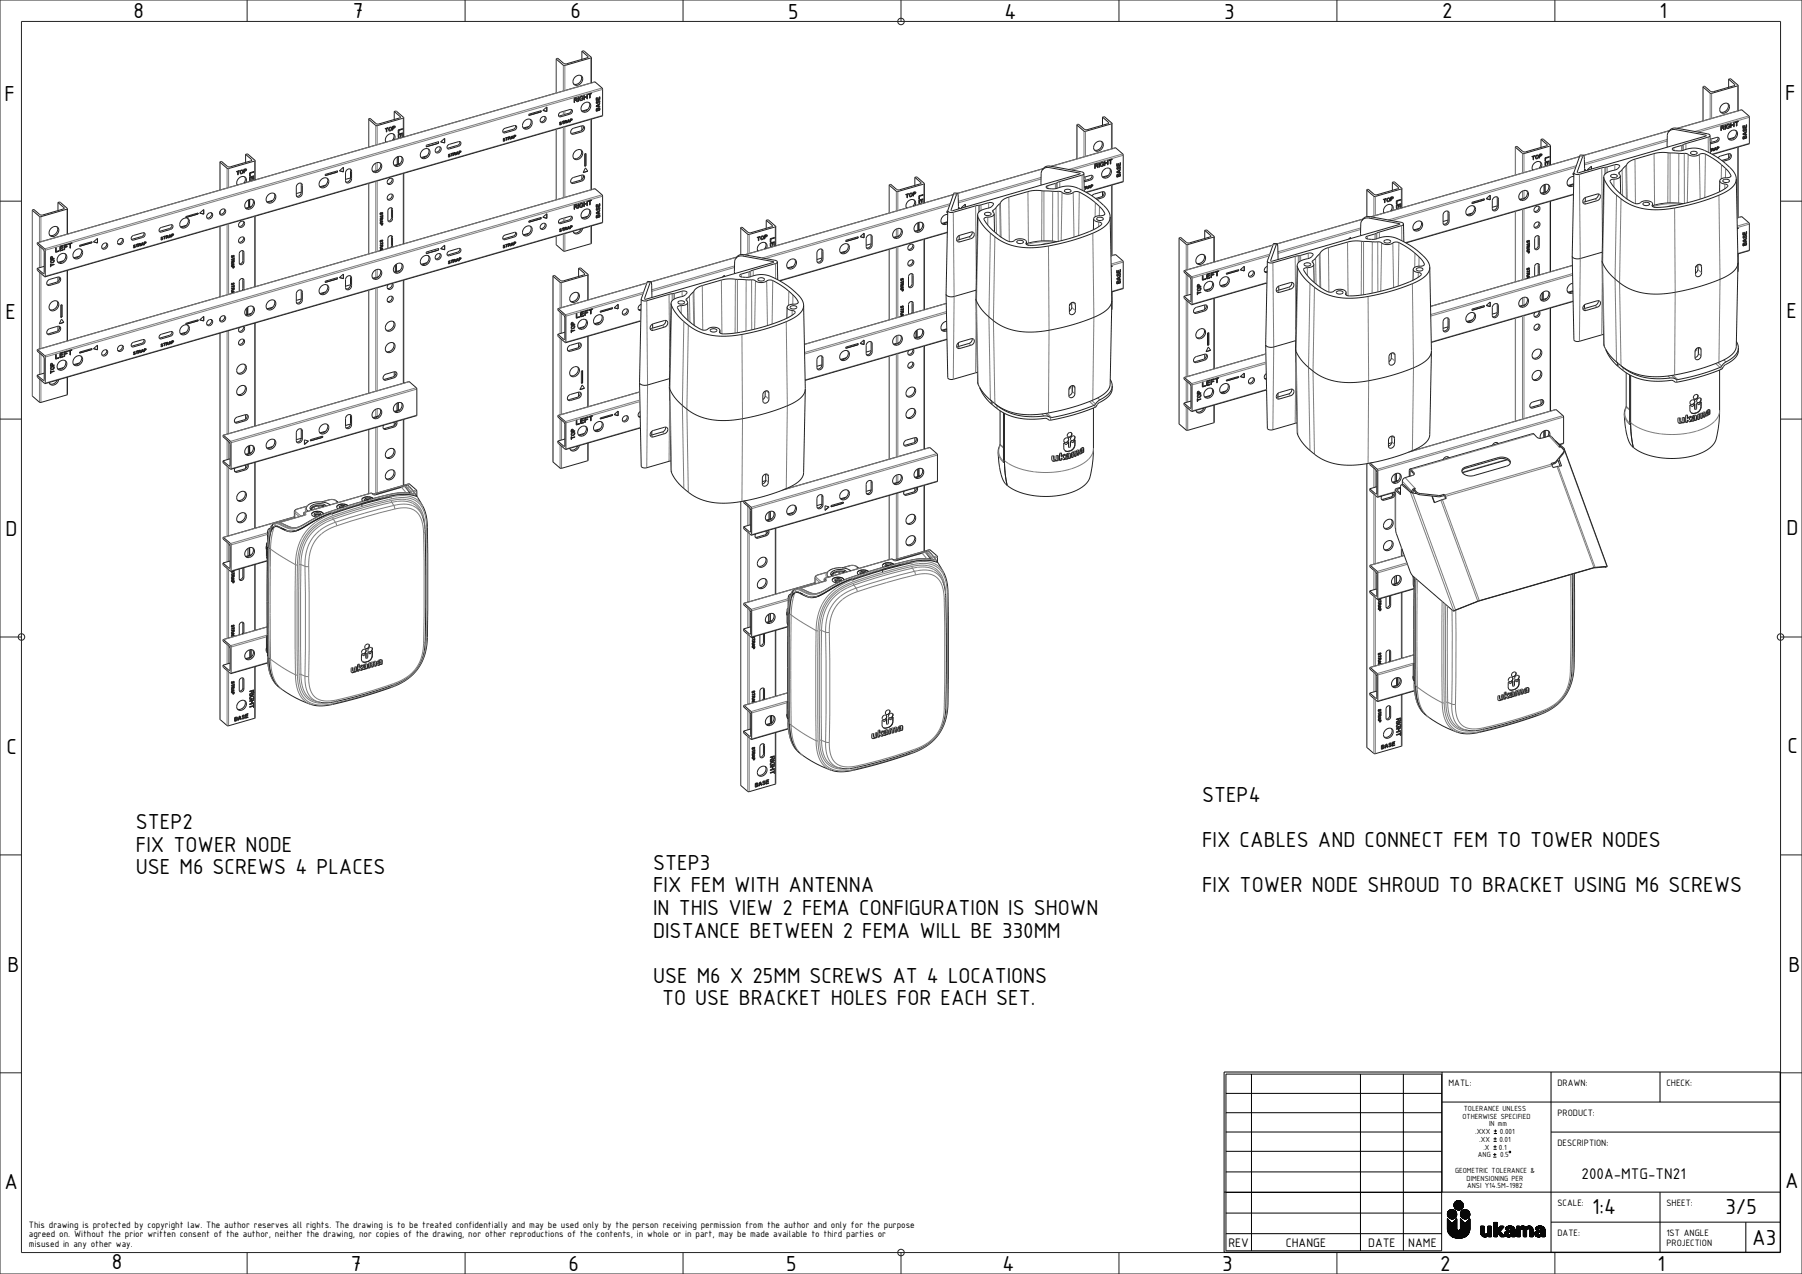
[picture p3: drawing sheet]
<svg xmlns="http://www.w3.org/2000/svg" width="420mm" height="297mm" viewBox="0 0 420 297" stroke-linecap="round" stroke-linejoin="round" font-family="sans-serif">
<defs><g id="words">
<g font-size="5.4">
<text x="31.1" y="4.2">8</text>
<text x="82.2" y="4.3">7</text>
<text x="132.9" y="4.3">6</text>
<text x="183.7" y="4.3">5</text>
<text x="234.1" y="4.3">4</text>
<text x="285.3" y="4.4">3</text>
<text x="336.2" y="4.2">2</text>
<text x="386.8" y="4.3">1</text>
<text x="1.1" y="23.5">F</text>
<text x="416.1" y="23.3">F</text>
<text x="1.3" y="74.3">E</text>
<text x="416.4" y="74.1">E</text>
<text x="1.3" y="124.9">D</text>
<text x="416.4" y="124.7">D</text>
<text x="1.5" y="175.8">C</text>
<text x="416.6" y="175.6">C</text>
<text x="280.2" y="186.9">STEP4</text>
<text x="31.7" y="193.3">STEP2</text>
<text x="280.2" y="197.4">FIX CABLES AND CONNECT FEM TO TOWER NODES</text>
<text x="31.7" y="198.5">FIX TOWER NODE</text>
<text x="31.7" y="203.8">USE M6 SCREWS 4 PLACES</text>
<text x="152.2" y="202.8">STEP3</text>
<text x="152.2" y="208.1">FIX FEM WITH ANTENNA</text>
<text x="280.2" y="207.9">FIX TOWER NODE SHROUD TO BRACKET USING M6 SCREWS</text>
<text x="152.2" y="213.3">IN THIS VIEW 2 FEMA CONFIGURATION IS SHOWN</text>
<text x="152.2" y="218.6">DISTANCE BETWEEN 2 FEMA WILL BE 330MM</text>
<text x="1.8" y="226.7">B</text>
<text x="416.8" y="226.5">B</text>
<text x="152.2" y="229.1">USE M6 X 25MM SCREWS AT 4 LOCATIONS</text>
<text x="154.3" y="234.3">TO USE BRACKET HOLES FOR EACH SET.</text>
<text x="1" y="277.2">A</text>
<text x="416.1" y="277">A</text>
<text x="371.1" y="283">1:4</text>
<text x="402.2" y="283.1">3/5</text>
<text x="408.4" y="290.2">A3</text>
<text x="26.1" y="295.8">8</text>
<text x="81.8" y="296.2">7</text>
<text x="132.5" y="296.3">6</text>
<text x="183.2" y="296.3">5</text>
<text x="233.7" y="296.3">4</text>
<text x="284.8" y="296.4">3</text>
<text x="335.7" y="296.2">2</text>
<text x="386.3" y="296.2">1</text>
</g>
<text font-size="3.9" x="368.6" y="274.9">200A-MTG-TN21</text>
<g font-size="3.1">
<text x="286.3" y="290.6">REV</text>
<text x="299.7" y="290.6">CHANGE</text>
<text x="318.9" y="290.6">DATE</text>
<text x="328.2" y="290.6">NAME</text>
</g>
<g font-size="2.3">
<text x="337.6" y="253.2">MATL:</text>
<text x="363" y="253.2">DRAWN:</text>
<text x="388.4" y="253.2">CHECK:</text>
<text x="363" y="260.2">PRODUCT:</text>
<text x="363" y="267.2">DESCRIPTION:</text>
<text x="363" y="281.2">SCALE:</text>
<text x="388.4" y="281.2">SHEET:</text>
<text x="6.7" y="286.2">This drawing is protected by copyright law. The author reserves all rights. The drawing is to be treated confidentially and may be used only by the person receiving permission from the author and only for the purpose</text>
<text x="6.7" y="288.4">agreed on. Without the prior written consent of the author, neither the drawing, nor copies of the drawing, nor other reproductions of the contents, in whole or in part, may be made available to third parties or</text>
<text x="6.7" y="290.7">misused in any other way.</text>
<text x="363" y="288.2">DATE:</text>
<text x="388.4" y="288.2">1ST ANGLE</text>
<text x="388.4" y="290.4">PROJECTION</text>
</g>
<g font-size="1.9">
<text x="340.9" y="260.8">OTHERWISE SPECIFIED</text>
<text x="341.2" y="259">TOLERANCE UNLESS</text>
<text x="347.1" y="262.6">IN mm</text>
<text x="343.8" y="264.4">.XXX</text>
<text x="344.5" y="269.8">ANG</text>
<text x="344.8" y="266.2">.XX</text>
<text x="345.7" y="268">.X</text>
<text x="349.3" y="268">0.1</text>
<text x="349.5" y="266.2">0.01</text>
<text x="349.6" y="264.4">0.001</text>
<text x="349.6" y="269.8">0.5</text>
<text x="339.1" y="273.4">GEOMETRIC TOLERANCE &amp;</text>
<text x="341.8" y="275.2">DIMENSIONING PER</text>
<text x="342" y="277">ANSI Y14.5M-1982</text>
</g>
</g></defs>
<g fill="none" stroke="#000" stroke-width=".23">
<path d="M285.3 249.9h129.6v42h-129.6zM285.7 250.4h50.3v41.2h-50.3zM285.7 254.9h50.3M285.7 259.4h50.3M291.7 250.4v41.2M317.1 250.4v41.2M327.1 250.4v41.2M336.1 256.9h78.8M336.1 249.9v28M361.5 249.9v42M386.9 249.9v7M285.3 277.9h129.6"/>
<path d="M285.7 263.9h50.3M285.7 268.4h50.3M285.7 273.2h50.3M285.7 278h50.3M339.6 280l-.7 .6M339.7 279.9l-.8 .8M339.8 279.9l-.9 .9M339.9 279.9l-1 1M340 279.9l-1.1 1.1M340.1 279.9l-1.2 1.2M340.1 279.9l-1.2 1.3M340.2 279.9l-1.3 1.3"/>
<path d="M340.3 279.9l-1.4 1.4M340.3 279.9l-1.4 1.5M340.4 280l-1.5 1.4M340.4 280l-1.4 1.5M348 269.8h.8M348.1 267.9h.7M348.1 266.1h.7M348.2 264.3h.7M348.4 268.8v.7M348.5 267v.7M348.5 265.1v.8M348.5 263.3v.7"/>
<path d="M348.8 269.2h-.8M348.8 267.3h-.7M348.8 265.5h-.7M348.9 263.7h-.7M361.5 263.9h53.4M386.9 277.9v14M285.7 282.8h50.3M285.7 287.6h50.3M337.3 286.4l.2 .9 .5 .7 .7 .4 .8 .2M337.3 284.1l1.1 1.1M337.3 284.1v2.3M337.3 284.1v.1"/>
<path d="M337.3 283.2l.3 .5 .4 .4M337.4 284.1l-.1 .2M337.4 284.2l-.1 .1M337.5 284.2l-.2 .2M337.5 284.3l-.2 .2M337.5 284.3l-.2 .3M337.6 284.4l-.3 .3M337.6 284.4l-.3 .4M337.7 284.5l-.4 .3M337.7 284.5l-.4 .4M337.8 284.5l-.5 .5M337.8 284.6l-.5 .5"/>
<path d="M337.8 284.6l-.5 .6M337.9 284.7l-.6 .6M337.9 282.1l-.4 .5M338 284.7l-.7 .7M338 284.8l-.7 .7M338 284.1l.4 .1M338 284.8l-.7 .8M338.1 284.9l-.8 .8M338.1 282l-.7 .7M338.2 284.9l-.9 .9M338.2 282l-.8 .8M338.2 285l-.9 .9"/>
<path d="M338.2 285l-.9 1M338.3 285.1l-1 1M338.3 282l-1 .9M338.3 285.1l-1 1.1M338.4 285.1l-1.1 1.1M338.4 282l-1.1 1M338.5 282l-1.2 1.1M338.6 282l-1.3 1.2M338.6 282l-1.3 1.3M338.7 282l-1.3 1.3M338.8 282l-1.4 1.4M338.8 282l-1.4 1.5"/>
<path d="M338.8 284.1l-.4 .1M338.9 282.1l-1.5 1.4M338.9 282.1l-1.4 1.5M339 282.1l-1.5 1.5 1.5-1.4M339.1 282.2l-1.6 1.5M339.1 282.2l-1.5 1.6M339.2 281.8l1.5-1.6-1.5 1.6M339.2 282.3a1.1 1.1 0 0 0-1.2-.2 1.1 1.1 0 0 0-.7 1.1M339.2 282.3l.3 .8M339.2 282.3l-1.6 1.5M339.2 281.8l1.6-1.5-1.5 1.5M339.3 282.3l-1.6 1.6"/>
<path d="M339.3 282.4l-1.6 1.5M339.3 282.4l-1.5 1.6M339.4 282.5l-1.6 1.5M339.4 282.5l-1.5 1.5M339.4 283.6l-.4 .4M339.4 282.6l-1.4 1.5M339.4 280l-.4 .5M339.5 282.7l-1.5 1.4M339.5 282.7l-1.4 1.4M339.5 283.4l-.7 .7M339.5 282.8l-1.4 1.3M339.5 283.3l-.8 .9"/>
<path d="M339.5 282.8l-1.3 1.4M339.5 282.9l-1.2 1.3M339.5 283.2l-.9 1M339.5 283l-1.2 1.2M339.5 283.1l-1 1.1M339.5 283.1l-1.1 1.1M339.5 288.6h.9M339.5 286.4l.5 .4M339.5 284.1v2.3M339.5 284.1l-2.2 2.2M339.5 284.1l-2.2 2.3M339.5 284.2l-2.2 2.3"/>
<path d="M339.5 284.3l-2.2 2.3M339.5 284.4l-2.2 2.2M339.5 284.5l-2.1 2.2M339.5 284.5l-2.1 2.3M339.5 284.6l-2.1 2.3M339.5 284.7l-2.1 2.2M339.5 284.8l-2.1 2.2M339.5 284.9l-2.1 2.2M339.5 285l-2 2.1M339.5 285l-2 2.2M339.5 285.1l-2 2.1M339.5 285.2l-2 2.1 2-2"/>
<path d="M339.5 285.4l-1.9 2M339.5 285.4l-1.9 2.1M339.5 285.5l-1.9 2M339.5 285.6l-1.8 2M339.5 285.7l-1.8 1.9M339.5 285.8l-1.8 1.9M339.5 285.9l-1.7 1.8 1.7-1.8M339.5 286l-1.7 1.8M339.5 286.1l-1.6 1.7M339.5 286.2l-1.6 1.7M339.5 286.3l-1.5 1.6 1.5-1.5M339.5 283.1l-.1 .6-.6 .4"/>
<path d="M339.5 286.4l-1.5 1.6M339.6 286.5l-1.6 1.5M339.6 286.6l-1.5 1.5M339.6 286.7l-1.4 1.4M339.7 286.8l-1.5 1.4M339.8 286.8l-1.5 1.4M339.9 286.8l-1.5 1.5M340 286.8l-1.6 1.5M340 286.8l-1.5 1.5M340.2 286.8l-1.7 1.6M340.4 284.1v2.3l-.4 .4M340.4 284.1l1.1 1.1"/>
<path d="M340.4 284.8l.3-.3-.3 .4M340.4 285.1l.4-.5-.4 .6M340.4 285.4l.6-.7-.6 .8M340.4 285.9l.9-.9-.9 1M340.4 284.1h.1M340.4 283.2l.2 .5 .5 .4M340.4 284.1v.1M340.4 284.1v.2M340.5 284.2l-.1 .1M340.5 280l-1.5 1.5M340.5 284.2l-.1 .2M340.6 284.3l-.2 .2"/>
<path d="M340.6 283.7l1.5-1.5-1.5 1.6M340.6 280.1l-1.5 1.5M340.6 284.3l-.2 .3M340.6 284.4l-.2 .3M340.6 280.1l-1.5 1.6M340.7 284.4l-.3 .4M340.7 280.2l-1.6 1.5M340.8 283.9l1.5-1.6-1.5 1.6M340.8 284.5l-.4 .5M340.9 280.3l-1.6 1.6M340.9 280.4l-1.5 1.5M340.9 284.6l-.5 .6"/>
<path d="M341 280.5l-1.5 1.5M341 281.5l-.6 .5M341 284.7l-.6 .6M341 282.1l-.5 .5M341 280.6l-1.4 1.4M341 281.3l-.7 .7M341 280.7l-1.4 1.3M341 280.7l-1.3 1.4M341 281.2l-.8 .9M341.1 280.8l-1.3 1.3M341.1 280.9l-1.2 1.2M341.1 281.1l-1 1"/>
<path d="M341.1 281l-1.1 1.1M341.1 281l-1.2 1.1M341.1 284.8l-.7 .8M341.1 282l-.6 .7M341.1 284.8l-.7 .9M341.2 284.9l-.8 .8M341.2 284.9l-.8 .9M341.2 282l-.8 .8M341.3 282l-.9 .9M341.3 285.1l-.9 1M341.4 285.1l-1 1.1M341.4 282l-1 1"/>
<path d="M341.5 282l.8 .3M341.5 282a1.1 1.1 0 0 0-1.1 1.2M341.5 282l-1.1 1.1M341.6 282l-1.2 1.2M341.7 282l-1.3 1.3M341.8 282l-1.4 1.4M341.9 282l-1.4 1.5M341.9 282.1l-1.4 1.4M342 282.1l-1.5 1.5 1.5-1.5M342.1 282.1l-1.5 1.6M342.2 287.6l-.6 .6M342.2 282.3l-1.5 1.5 1.5-1.5"/>
<path d="M342.3 282.3l.3 .8M342.3 282.3l-1.6 1.6M342.4 287.4l-1 1M342.4 282.4l-1.5 1.6 1.5-1.5M342.4 287.3l-1.2 1.1M342.5 282.5l-1.5 1.5M342.5 283.6l-.5 .5M342.5 287.1l-1.4 1.4M342.5 282.6l-1.5 1.5M342.5 282.6l-1.4 1.5M342.5 287l-1.5 1.5M342.5 282.7l-1.4 1.4"/>
<path d="M342.5 283.4l-.6 .7M342.5 286.9l-1.6 1.7M342.6 282.8l-1.4 1.3M342.6 286.8l-1.8 1.8M342.6 283.3l-.9 .9M342.6 282.8l-1.4 1.4M342.6 286.7l-1.9 1.9M342.6 282.9l-1.3 1.3M342.6 283.2l-1 1M342.6 286.6l-2 2M342.6 286.5l-2.1 2.1M342.6 283l-1.2 1.2"/>
<path d="M342.6 283.1l-1 1.1M342.6 286.4l-2.2 2.2M342.6 283l-1.1 1.2M342.6 284.1v2.5l-.2 .8-.8 .9-1.2 .3M342.6 284.1l-2.2 2.2M342.6 284.1l-2.2 2.3M342.6 284.2l-2.2 2.3M342.6 284.3l-2.3 2.3M342.6 284.4l-4 4M342.6 284.5l-4 3.9M342.6 284.5l-3.9 3.9M342.6 284.6l-3.9 3.9"/>
<path d="M342.6 284.7l-3.8 3.8M342.6 284.8l-3.7 3.7M342.6 284.9l-3.7 3.6M342.6 284.9l-3.6 3.6M342.6 285l-3.5 3.6M342.6 285.1l-3.5 3.5M342.6 285.2l-3.4 3.4M342.6 285.3l-3.3 3.3M342.6 285.4l-3.3 3.2M342.6 285.4l-3.2 3.2M342.6 285.5l-3.1 3.1M342.6 285.6l-3 3"/>
<path d="M342.6 285.7l-2.9 2.9M342.6 285.8l-2.9 2.8M342.6 285.9l-2.8 2.7M342.6 285.9l-2.7 2.7M342.6 286l-2.6 2.6M342.6 286.1l-2.5 2.5M342.6 286.2l-2.4 2.4M342.6 286.3l-2.4 2.3M342.6 286.4l-2.3 2.2M342.6 283.1l-.1 .5-.4 .4-.4 .2-.6-.1M345.1 286v1.5l.3 .6M345.2 285.9l-.1 .1"/>
<path d="M345.3 285.9l-.2 .1M345.4 288.1l.6 .3 .5-.1 .3-.3v.2M345.4 285.9l-.3 .2M345.5 285.9l-.4 .3M345.5 285.9l-.4 .4M345.6 285.9l-.5 .5M345.7 285.9l-.6 .6M345.8 285.9l-.7 .6M345.9 285.9l-.8 .7M345.9 285.9l-.8 .1M345.9 285.9v.1M345.9 285.9l-.8 .8"/>
<path d="M345.9 285.9l-.8 .9M345.9 286l-.8 .9M345.9 287.3l.2 .3 .3 .1 .3-.1 .1-.3M345.9 286v1.3M345.9 286.1l-.8 .9M345.9 286.2l-.8 .9M345.9 286.3l-.8 .9M345.9 286.4l-.8 .9M345.9 286.5l-.8 .9M345.9 286.6l-.8 .9M345.9 286.7l-.8 .9M345.9 286.8l-.7 .9"/>
<path d="M345.9 286.9l-.7 .8M345.9 286.9l-.7 .9M345.9 287l-.7 .8M345.9 287.1l-.7 .8M345.9 287.2l-.6 .7M345.9 287.3l-.6 .7M346 287.4l-.7 .6M346 287.4l-.6 .7M346 287.5l-.6 .6 .6-.6M346 287.6l-.5 .6M346.1 287.7l-.6 .5M346.2 287.7l-.6 .5 .6-.5"/>
<path d="M346.3 287.7l-.6 .6M346.4 287.7l-.7 .6M346.5 287.7l-.7 .6M346.8 285.9v1.4M346.8 288.2l.1 .1M346.9 285.9h-.1M346.9 285.9h.6M346.9 285.9l-.1 .1M347 285.9l-.2 .2M347.1 285.9l-.3 .3M347.2 285.9l-.4 .4M347.3 285.9l-.5 .5"/>
<path d="M347.4 285.9l-.6 .5M347.4 285.9l-.6 .6M347.5 285.9h.1M347.5 285.9l-.7 .7M347.6 285.9l-.8 .8M347.6 285.9l-.8 .9M347.6 285.9v2.3M347.6 288.2l-.7 .1M347.6 286l-.8 .9M347.6 286.1l-.8 .9M347.6 286.2l-.8 .9M347.6 286.3l-.8 .9"/>
<path d="M347.6 286.4l-.8 .9M347.6 286.5l-.8 .9M347.6 286.6l-1.7 1.7M347.6 286.7l-1.7 1.7M347.6 286.8l-1.6 1.6M347.6 286.9l-1.5 1.5M347.6 286.9l-1.4 1.5M347.6 287l-1.3 1.3M347.6 287.1l-1.2 1.2M347.6 287.2l-1.1 1.1M347.6 287.3l-.8 .8M347.6 287.3l-.8 .9"/>
<path d="M347.6 287.4l-.8 .9M347.6 287.5l-.7 .8M347.6 287.6l-.7 .7M347.6 287.7l-.6 .6M347.6 287.8l-.5 .5M347.6 287.9l-.4 .4M347.6 288l-.3 .3M347.6 288.1l-.2 .2M347.6 288.2l-.1 .1M348.2 288.2v.1M348.2 285.1v3.1M348.2 288.3h.1"/>
<path d="M348.2 285h.1M348.3 288.3h.5M348.3 285l-.1 .1M348.3 285h.5M348.4 285l-.2 .2M348.5 285l-.3 .3M348.6 285l-.4 .4M348.7 285l-.5 .5M348.8 285l-.6 .5M348.8 285l-.6 .6M348.8 285h.1M348.9 285l-.7 .7"/>
<path d="M348.9 285l-.7 .8M348.9 285l.1 .1M348.9 285l-.7 .9M348.9 288.2v.1M349 287.5l-.8 .8M349 287.6l-.8 .7M349 287.7l-.7 .6M349 287.7l-.6 .6M349 287.8l-.5 .5M349 287.9l-.5 .4M349 288l-.4 .3M349 288.1l-.3 .2"/>
<path d="M349 288.1l-.2 .2M349 285.1v1.6l.7-.8h.8M349 285.1l-.8 .9M349 285.2l-.8 .8M349 285.3l-.8 .8M349 285.3l-.8 .9M349 285.4l-.8 .9M349 285.5l-.8 .9M349 285.6l-.8 .9M349 285.7l-.8 .8M349 285.8l-.8 .8M349 285.8l-.8 .9"/>
<path d="M349 285.9l-.8 .9M349 286l-.8 .9M349 286.1l-.8 .8M349 286.2l-.8 .8M349 286.3l-.8 .8M349 286.3l-.8 .9M349 286.4l-.8 .9M349 286.5l-.8 .9M349.2 287.6l.5-.5-.5 .6M349.6 287l1 1.1M349.6 287l-.5 .6M349.7 287l-.5 .6"/>
<path d="M349.7 288.2l.1 .1M349.7 288.2l-.7-.9-.2 1M349.7 285.9l-1.5 1.5M349.8 288.3h.1M349.8 287.2l-.5 .5M349.8 287.2l-.5 .6M349.8 285.9l-1.6 1.6M349.8 287.2l-.4 .7M349.9 288.3h.6M349.9 285.9l-1.7 1.7M350 287.4l-.5 .6M350 285.9l-1.8 1.8"/>
<path d="M350 287.5l-.5 .5M350.1 287.5l-.5 .6M350.1 285.9l-1.9 1.9M350.1 287.6l-.5 .5M350.1 287.6l-.4 .6M350.2 285.9l-2 2M350.2 287.7l-.5 .5M350.3 287.7l-.6 .6M350.3 286.2l-1.2 1.3M350.3 287.8l-.5 .5M350.3 285.9l-2.1 2.1M350.3 287.8l-.4 .5"/>
<path d="M350.4 287.9l-.5 .4M350.4 285.9l-2.2 2.2M350.4 287.9l-.4 .4M350.4 288l-.3 .3M350.5 285.9l-2.3 2.3M350.5 285.9l-2.3 2.4M350.5 285.9l-.9 1.1M350.5 288l-.3 .3M350.5 285.9l-1.4 1.6M350.5 288.1l-.2 .2M350.6 288.1l-.3 .2M350.6 288.1v.1"/>
<path d="M350.6 288.2l-.2 .1M350.6 288.2l-.1 .1M350.7 287.6l.1 .4M350.8 288l.3 .3M350.9 286.6h.1M351 286.6h.5M351 287.1l-.2 .2M351.1 288.3l.5 .1M351.2 287l-.5 .4M351.3 286l-.4 .4M351.3 286.9l-.6 .6M351.4 286.9l-.7 .7"/>
<path d="M351.4 285.9l-.5 .6M351.5 287.6l-.6 .5M351.5 287.7l-.5 .5 .6-.4M351.5 286.9l-.8 .8M351.6 285.9l-.7 .6M351.6 287.8h.2M351.6 287.8l-.5 .4M351.7 286.8l-1 1M351.7 285.8l-.8 .8M351.7 287.8l-.6 .5M351.7 287.8l-.5 .5M351.8 285.8l-.9 .8"/>
<path d="M351.8 287.8l-.5 .5M351.8 286.8l-1 1.1M351.9 285.8l-.9 .8M351.9 287.3l-.4 .2 .1 .3M351.9 287.8l-.6 .5M351.9 285.8l-.8 .8M351.9 286.8l-1.1 1.2M352 286.3l.2 .1 .1 .3M352 286.3l-.5 .3M352 285.8l-.8 .2-.3 .6M352 285.8l.8 .3M352 285.8l-.8 .8"/>
<path d="M352 287.8l-.6 .5M352 288.3l.3-.3 .1 .3M352 288.3l-.4 .1M352 286.8l-1.2 1.2M352.1 285.8l-.8 .8M352.1 286.8l-1.2 1.3M352.2 285.8l-.9 .8M352.2 286.8l-1.3 1.3 .6-.6M352.2 285.8l-.8 .8M352.3 286.7l-1.2 .4-.4 .5M352.3 286.7l.6-.6-1.3 1.3M352.3 287.3l-.1 .4-.4 .1"/>
<path d="M352.3 287.3h-.4M352.3 285.8l-.8 .8M352.4 288.3h.1M352.4 285.9l-.6 .5M352.4 288.3h.6M352.5 285.9l-.6 .4M352.5 285.9l-.5 .4M352.6 285.9l-.5 .4M352.6 285.9l-.5 .5M352.7 286l-.5 .4M352.7 286l-.4 .5M352.8 286l-.5 .5"/>
<path d="M352.8 286.1l.3 .5v1.6M352.8 286.1l-.5 .5M352.9 286.2l-1.1 1.1M352.9 286.2l-1 1.1M353 286.3l-1 1M353 286.3l-.9 .9M353 286.4l-.8 .8M353.1 286.4l-.8 .9M353.1 286.5l-.8 .9M353.1 286.6l-.8 .8M353.1 286.6l-.9 1M353.1 286.7l-1.6 1.7"/>
<path d="M353.1 288.2l-.1 .1M353.1 286.8l-1.6 1.6M353.1 286.9l-1.5 1.5M353.1 287l-1.4 1.4M353.1 287l-1.3 1.3M353.1 287.1l-1.2 1.2M353.1 287.2l-1.1 1.1M353.1 287.3l-.8 .8M353.1 287.4l-.8 .8M353.1 287.5l-.7 .8M353.1 287.6l-.7 .7M353.1 287.7l-.6 .6"/>
<path d="M353.1 287.8l-.5 .5M353.1 287.9l-.4 .4M353.1 288l-.3 .3M353.1 288.1l-.2 .2M353.5 288.2l.1 .1M353.5 286v2.2M353.5 286.6l.7-.7-.7 .8M353.6 288.3h.1M353.6 285.9l-.1 .1M353.6 288.3h.6M353.6 285.9l.7 .1M353.7 285.9l-.2 .1"/>
<path d="M353.8 285.9l-.3 .2M353.9 285.9l-.4 .3M353.9 285.9l-.4 .4M354 285.9l-.5 .5M354.1 285.9l-.6 .5M354.2 285.9l-.7 .6M354.3 286l-.8 .8M354.3 286l-.8 .9M354.3 288.2l-.1 .1M354.3 286.9v1.3M354.3 286.9l-.8 .9M354.3 287l-.8 .9"/>
<path d="M354.3 287.1l-.8 .8M354.3 287.1l-.8 .9M354.3 287.2l-.8 .9M354.3 287.3l-.8 .9M354.3 287.4l-.8 .9M354.3 287.5l-.7 .8M354.3 287.6l-.7 .7M354.3 287.7l-.6 .6M354.3 287.8l-.5 .5M354.3 287.9l-.4 .4M354.3 288l-.3 .3M354.3 288l-.2 .3"/>
<path d="M354.3 288.1l-.2 .2M354.3 286.8l-.8 .9M354.3 286.7l-.8 .9M354.6 285.9l-1.1 1M354.6 285.9l-.3 .2v-.1M354.7 286.4l.2 .2 .1 .3M354.7 286.4l-.3 .2-.1 .3M354.7 285.9l-1.2 1.1M354.8 285.8l-1.3 1.3M354.9 285.8l-1.4 1.4M355 285.8l-.4 .1M355 285.8l.4 .1 .3 .3 .3-.3"/>
<path d="M355 285.8l-1.5 1.5M355 286.6l.6-.6-.6 .7M355 286.9l.1 1.4M355.1 285.8l-1.6 1.6M355.1 288.3h.1M355.2 288.3h.5M355.2 285.8l-1.7 1.7M355.3 285.9l-.7 .6M355.3 285.9l-.6 .5M355.4 285.9l-.6 .6M355.5 286l-.6 .5M355.5 286l-.5 .6"/>
<path d="M355.6 286.1l-.6 .7M355.8 288.2l-.1 .1M355.8 287l-.8 .8M355.8 287l-.8 .9M355.8 287.1l-.8 .9M355.8 287.2l-.8 .9M355.8 287.3l-.8 .9M355.8 287.4l-.8 .8M355.8 287.5l-.7 .8M355.8 287.6l-.7 .7M355.8 287.7l-.6 .6M355.8 287.8l-.5 .5"/>
<path d="M355.8 287.9l-.4 .4M355.8 287.9l-.3 .4M355.8 288l-.3 .3M355.8 288.1l-.2 .2M355.8 286.9l-.8 .8M355.8 286.8l-.8 .9M355.8 286.7l-.8 .9M356 285.9l.6-.1 .5 .3M356 285.9l-1 1M356.2 286.4l.2 .2M356.2 286.4l-.4 .3v1.5M356.2 285.9l-1.2 1.1"/>
<path d="M356.3 285.8l-1.3 1.3M356.4 285.8l-1.4 1.4M356.4 286.6l.1 .3M356.5 286.6l.5-.6-.5 .6M356.5 285.8l-1.5 1.4M356.5 288.2l.2 .1M356.5 286.9v1.3M356.5 285.8l-1.5 1.5M356.6 285.8l-1.6 1.6M356.7 288.3h.5M356.7 285.8l-1.7 1.7M356.7 285.9l-.6 .6"/>
<path d="M356.8 285.9l-.6 .5M356.9 285.9l-.7 .6M356.9 285.9l-.6 .6M357 286l-.6 .5M357.1 286.1l-.6 .6M357.1 286.1l.2 .8M357.1 286.1l-.6 .7M357.2 286.2l-.7 .7M357.2 286.3l-.7 .7M357.2 286.3l-.7 .8M357.2 286.4l-.7 .8M357.3 286.4l-.8 .8"/>
<path d="M357.3 286.5l-.8 .8M357.3 286.6l-.8 .8M357.3 286.6l-.8 .9M357.3 286.7l-.8 .9M357.3 286.8l-.8 .9M357.3 288.2l-.1 .1M357.3 286.9v1.3M357.3 286.9l-.8 .8M357.3 287l-.8 .8M357.3 287l-.8 .9M357.3 287.1l-.8 .9M357.3 287.2l-.8 .9"/>
<path d="M357.3 287.3l-.8 .8M357.3 287.4l-.8 .8M357.3 287.5l-.7 .8M357.3 287.6l-.7 .7M357.3 287.7l-.6 .6M357.3 287.8l-.5 .5M357.3 287.9l-.4 .4M357.3 288l-.3 .3M357.3 288.1l-.2 .2M357.7 287.6l.1 .4M357.8 288l.3 .3M357.9 286.5v.1"/>
<path d="M357.9 286.6h.1M358 287.1l-.2 .2M358.1 286.1l-.1 .1M358.1 288.3h.9M358.2 287l-.5 .4M358.3 285.9l-.4 .5M358.3 286.9l-.6 .7M358.4 286.9l-.7 .7M358.5 285.9l-.6 .6M358.5 287.6l-.6 .5M358.5 287.7l-.5 .5M358.6 286.9l-.9 .8"/>
<path d="M358.6 287.8l-.6 .4M358.6 287.8h.2M358.6 285.9l-.7 .6M358.6 287.8l-.5 .4M358.7 286.8l-1 1M358.7 285.8l-.8 .8M358.7 287.8l-.6 .5M358.7 287.8l-.5 .5M358.8 285.8l-.9 .8M358.8 287.8l-.5 .5M358.8 286.8l-1 1.1M358.9 285.8l-.9 .8"/>
<path d="M358.9 287.3l-.4 .2 .1 .3M358.9 287.8l-.6 .5M358.9 285.8l-.8 .8M358.9 286.8l-1.1 1.2M359 286.3l.2 .1 .1 .3M359 286.3l-.5 .3h-.5M359 285.8l-.8 .2-.3 .5M359 285.8l.8 .3M359 285.8l-.8 .8M359 288.3l.3-.3 .1 .3M359 287.8l-.6 .5M359 286.8l-1.2 1.2"/>
<path d="M359.1 285.8l-.8 .8M359.1 286.8l-1.2 1.3M359.2 285.8l-.9 .8M359.2 286.8l-1.3 1.3 .6-.6M359.3 285.8l-.9 .8M359.3 286.7l-1.3 .4-.3 .5M359.3 286.7l.6-.6-1.2 1.2M359.3 287.3l-.1 .4-.4 .1M359.3 287.3h-.4M359.3 285.8l-.7 .7M359.4 288.3h.6M359.4 285.9l-.6 .4"/>
<path d="M359.5 285.9l-.6 .4M359.5 285.9l-.5 .4M359.6 285.9l-.5 .4M359.6 285.9l-.5 .5M359.7 286l-.5 .4M359.7 286l-.4 .5M359.8 286l-.5 .6M359.8 286.1l.3 .7M359.8 286.1l-.5 .5M359.9 286.2l-1.1 1.1M359.9 286.2l-1 1.1M360 286.3l-1 1"/>
<path d="M360 286.3l-.9 .9M360 286.4l-.8 .8M360.1 286.4l-.8 .9M360.1 286.5l-.8 .9M360.1 286.6l-.8 .9M360.1 286.6l-.9 1M360.1 286.7l-1.6 1.7M360.1 288.2l-.1 .1M360.1 286.8v1.4M360.1 286.8l-1.6 1.6M360.1 286.9l-1.5 1.5M360.1 287l-1.4 1.4"/>
<path d="M360.1 287l-1.3 1.3M360.1 287.1l-1.2 1.2M360.1 287.2l-1 1.1M360.1 287.3l-.8 .9M360.1 287.4l-.8 .8M360.1 287.5l-.7 .8M360.1 287.6l-.7 .7M360.1 287.7l-.6 .6M360.1 287.8l-.5 .5M360.1 287.9l-.4 .4M360.1 288l-.4 .3M360.1 288l-.3 .3"/>
<path d="M360.1 288.1l-.2 .2M361.5 284.9h53.4M406.9 284.9v7"/>
<circle cx="351.9" cy="268.6" r=".19"/>
<circle cx="340" cy="281" r="1.1"/>
</g>
<g fill="none" stroke="#222" stroke-width=".23">
<path d="M0 0h420v297h-420zM5 5h410v287h-410zM57.6 0v5M108.4 0v5M129.6 13.8v7.9M132 14.9h.1M134 18l1-.5 .4 .1 .3 .3v1l-.7 .8-.8 .2-.5-.4-.1-.7zM135.4 17.6l.2 .8-.4 .7-.7 .5h-.8M135.6 12l.6-.1 1.6 1.5M135.6 12l1.4 1.2v.2l-5 1.5M135.6 12v1.8M136.6 13.5v.1"/>
<path d="M137.8 13.4l-6.3 1.9-1.8-1.6 .3-.1 1.4 1.2 .6 .1M137.8 13.4v5.9M159.2 0v5M210 0v5M260.8 0v5M311.6 0v5M362.4 0v5M402.9 18.5l.5-.1 1.7 1.5M402.9 18.5l1.4 1.2v.2l-5 1.5M402.9 18.5v1.8M405.1 19.9l-6.3 1.9-1.9-1.6 .4-.1 1.4 1.2 .6 .1M405.1 19.9v5.9"/>
<path d="M51.3 37.8v6.5M55.4 40h.1M55.4 40l.1 .7M55.5 39.9v.8M55.8 39.8v.1M55.8 39.9l-.7 .2 .3-.1M55.8 39.9h-.3M56 40l.1 .3M56 39.9v.1M56 39.9h.1M56.1 39.9l-.1 .1M56.1 39.8v.1"/>
<path d="M56.2 39.7v.1M56.2 39.8h-.1M56.4 39.7l.1 .1v.4a.27 .27 0 0 1-.2 .2 .27 .27 0 0 1-.3-.1M56.4 39.7h-.2M56.4 39.7h.1M56.4 39.7l-.2 .1M56.6 39.7l.1 .1M56.6 39.7h.1M56.6 39.8l.1 .3M56.6 39.8h.1M56.6 39.7a.42 .42 0 0 0-.4 0 .42 .42 0 0 0-.3 .3l.2 .5M56.9 39.5v.3"/>
<path d="M56.9 39.9v.4M56.9 39.9h.1M57.2 39.8l-.3 .1M57.2 36l1.4 1.2v.2l-5.1 1.5-.5-.1-1.4-1.2-.3 .2 1.9 1.5 6.3-1.9M57.2 36h.6l1.7 1.4M57.2 36v1.9M57.3 39.5h-.4M57.3 39.5h.1M57.3 39.4l.1 .1M57.3 39.8h.1M57.3 39.8h-.1M57.4 39.5l-.1 .2-.4 .1"/>
<path d="M57.4 39.7l-.1 .1M57.4 39.6v.1M57.4 39.6h.1M57.4 39.4h.1M57.4 39.4l.1 .1M57.5 39.6h.1M57.5 39.5v.1M57.5 39.5h.1M57.5 39.4l-.7 .1 .1 .8M57.5 39.6l-.1 .1M59.2 40v.1M59.5 37.4h.1"/>
<path d="M59.5 37.4v4.5M79.1 39.8l.9-.8v1.1zM80 39v1.1M80.8 39.6l.7-.2 .4 .4v2.1l-.3 .5-.5 .3-.4-.1-.2-.4v-2zM81.6 39.4l.1 2.1M85.9 27.8v6.5M87.2 38.3l1-.4 .4 .1 .3 .3v1l-.8 .8-.8 .1-.5-.4-.1-.7zM88.2 39.6l-1.2 .4M88.6 38l.1 .7-.4 .8-.7 .5-.7-.1M90 30h-.2M90 30l.2 .7M90.1 30.7h-.1"/>
<path d="M90.1 29.9l.1 .8M90.1 30.7h.1M90.1 29.9l.1 .1M90.4 29.9l-.6 .2 .2-.1M90.4 29.9h-.3M90.4 29.9l-.2 .1M90.6 30.5h.2M90.7 30v.3M90.7 30.3h.1M90.7 30h.1M90.7 29.9v.1M90.7 30.5h.1"/>
<path d="M90.7 30.3v.1M90.7 29.8v.1M90.7 29.9h.1M90.8 30.5h.1M90.8 29.8h-.1M90.8 29.8l-.1 .1M91 30.5h-.1M91 29.7h.1M91 30.5h.1M91 29.7l-.2 .1M91.1 29.7h.1M91.1 30.4l-.1 .1"/>
<path d="M91.1 29.7v.6l-.4 .1M91.2 30.4h-.1M91.2 30.4h.1M91.3 30.3l-.1 .1M91.3 29.8v.5M91.3 29.7a.42 .42 0 0 0-.5 0 .42 .42 0 0 0-.2 .3v.5M91.3 29.7v.1M91.5 30.3h-.1M91.5 29.5l.1 .3M91.5 29.9l.1 .4M91.5 30.3h.1M91.5 29.9h.1"/>
<path d="M91.5 29.8h.1M91.5 29.5h.1M91.7 31.2l.1 .7-.3 .8M91.9 29.4l-.4 .1M91.9 29.4l.1 .1M91.9 26l1.4 1.2v.2l-5.2 1.5-.4-.1-1.4-1.2-.4 .2 1.9 1.5 6.3-1.9M91.9 26h.5l1.7 1.4M91.9 26v1.9M91.9 29.5h.1M91.9 32.6l.2-.6-.2-.6-.4-.2h-.6l-.5 .3-.4 .5-.2 .6 .1 .5M91.9 29.8h.1M92 29.8l-.5 .1"/>
<path d="M92 29.5v.2l-.4 .1M92 29.7h.1M92 29.7l-.1 .1M92.1 29.6l-.1 .1M92.1 29.6h.1M92.1 29.5l-.1-.1-.5 .1 .1 .8M92.1 29.5v.1M92.2 36.9l.9-.5 .5 .2 .3 .3-.1 .9-.7 .9-.8 .1-.5-.4-.1-.8zM92.6 36.6v1.7M92.8 32.3h.1M92.8 36.5v1.8M92.9 32l-.1 .1"/>
<path d="M92.9 30.4v.7M92.9 31.4v.7M92.9 32v.1M92.9 31.4h.1M92.9 31v.1M92.9 30.4h.1M93.2 38.2l-1.3 .3M93.3 31.3l-.4 .1M93.3 31.3v.6l.2-.1M93.4 31.2l.1 .6M93.4 31.2h.1M93.5 31.2v.6"/>
<path d="M93.5 36.5l.2 .7-.4 .9-.7 .4h-.8M93.7 31.1l-.3 .1M93.7 31.1h.1M93.8 31.1l-.3 .1M93.8 31.1l-.1 .7h.2M93.9 31.8h.1M93.9 30.1h.1M93.9 30.1v-.1l-1.1 .3v.8h.1M93.9 30.1l-1 .3M93.9 31.8v-.8l-1.1 .3v.8h.1M93.9 32h.1M94.1 27.4v4.5"/>
<path d="M98.4 35.1l1-.5 .4 .1 .3 .3v1l-.7 .8-.8 .2-.5-.4-.1-.8zM99.3 33.9l2.9-.9v.4l-2.9 .8zM99.5 36.3l-1.3 .4M99.8 34.7l.2 .7-.4 .8-.7 .5h-.8M102.2 33.4h.1M102.7 33.1l.9-.9v1.1zM103.6 32.3v1M104.4 33.8l2.6-.8 .3 .1 .1 .2-.1 .4-.3 .4-2.3 .6-.5-.2zM104.5 36.6h.1M104.5 36.5h.1M104.6 36.5l-.1 .1M104.6 36.1h.1"/>
<path d="M104.6 36.1v.1M104.6 36v.3M104.6 36.3h.1M104.6 36v.1M104.6 36h.1M104.6 36.6h.1M104.6 36.2h.1M104.7 36.2h.2M104.7 36h-.1M104.7 35.9l-.1 .1M104.7 36.3h-.1M104.7 36.2v.1"/>
<path d="M104.7 36.2l.1 .1M104.8 36h-.1M104.8 36.3h-.1M104.8 36.2v.2M104.8 36h.1M104.8 36.5l-.2 .1M104.8 36.4l-.2 .1M104.8 36.4h.1M104.9 35.9l-.3 .1M104.9 36h.1M104.9 36h-.1M104.9 36.4l-.1 .1"/>
<path d="M104.9 36.4v.1M104.9 36.2l.1 .1M104.9 36.3v.1M104.9 36.3h.1M105.3 35.8h.1M105.3 35.8l.1 .6M105.3 36.4h.1M105.6 35.7h.1M105.6 35.7l-.5 .2 .2-.1M105.6 35.7l-.2 .1M105.7 35.7l.1 .2M105.7 36l.1 .3"/>
<path d="M105.7 36.2l.1 .1M105.7 36h.1M105.7 35.9h.1M105.7 35.7h.1M106 35.9l-.3 .1M106 35.9h.1M106 35.9l.2 .2M106 35.6h.1M106 35.6l-.2 .1M106 35.8l-.2 .1M106.1 35.8l.1 .3M106.1 35.8v.1"/>
<path d="M106.1 35.6h.1M106.1 35.5l-.4 .1 .1 .7M106.1 35.5v.1M106.1 35.8h-.1M106.1 35.6v.1M106.1 35.7v.1M106.1 35.8h.1M106.2 35.7l-.1 .1M106.2 35.6h.1M106.2 35.7h.1M106.2 35.6v.1M106.2 36.1h.1"/>
<path d="M106.4 35.9v.2M106.4 35.9h.1M106.4 35.8h.1M106.6 35.4l-.2 .4M106.6 35.4h.1M106.6 35.4l.1 .4M106.7 35.8h.1M106.7 35.8l-.3 .1M106.7 35.8l.2 .2M106.8 35.9l.1 .1M106.9 36l-.4-.6-.1 .7M107 35.3v.2"/>
<path d="M107 35.6v.3M107 35.9h.1M107 35.6h.1M107 35.5h.1M107 35.3h.1M107.2 33l-.1 .5-.3 .3-2.6 .7M107.3 35.5l-.3 .1M107.3 35.5h.1M107.3 35.2l-.3 .1M107.3 35.2h.1M107.3 35.2l-.3 .1v.6M107.3 35.2l.1 .1"/>
<path d="M107.4 35.4l-.4 .1M107.4 35.3v.1M107.4 35.4l-.1 .1M107.4 35.4h.1M107.4 35.2l.1 .1M107.4 35.2v.1M107.4 35.3h.1M117.2 32.8h.1M117.2 32.8l.2 .1M117.3 32.8h.1M117.3 32.4v.1M117.3 32.4l.1 .1"/>
<path d="M117.3 32.3v.3M117.3 32.6h.1M117.3 32.4h.1M117.4 32.5h.1M117.4 32.5h.3M117.4 32.3l-.1 .1M117.4 32.3v.1M117.4 32.3h.3M117.4 32.9h.1M117.4 32.4h.1M117.4 30.1l2.5-.8h.4l.1 .3-.1 .4-.3 .3-2.4 .7-.4-.3zM117.4 32.3h.1"/>
<path d="M117.5 32.6h-.1M117.5 32.3h.1M117.5 32.8v.1M117.5 32.3h-.1M117.5 32.9h-.1M117.5 32.6h.1M117.6 32.6h-.1M117.6 32.6h.1M117.6 32.3v.1M117.6 32.7l-.2 .1M117.6 32.6v.1M117.6 32.8h.1"/>
<path d="M117.6 32.8h-.1M117.7 32.3h.1M117.7 32.7l-.1 .1M117.7 32.3l-.1 .1M117.7 32.5v.1M117.7 32.6v.1M117.7 32.7h.1M117.8 32.1h.3M118 32.1h.1M118.1 32.1v.6M118.1 32.7h.1M118.1 32.1h.1"/>
<path d="M118.3 32l.1 .1M118.4 32.1l-.6 .1M118.4 32.1h-.3M118.5 32v.2M118.5 32.3v.3M118.5 32.6h.1M118.5 32.3h.1M118.5 32.2h.1M118.5 32h.1M118.7 32.2l-.2 .1M118.7 32.2h.1M118.8 32.2l.2 .3"/>
<path d="M118.8 31.9l-.3 .1M118.8 31.9h.1M118.8 32.1l.2 .4M118.8 32.1l-.3 .1M118.9 32.1h-.1M118.9 31.9v.1M118.9 32v.1M118.9 32.1h.1M118.9 31.9h.1M118.9 32h.1M118.9 31.9l-.4 .1v.6M118.9 31.9l.1 .1"/>
<path d="M118.9 32.4l.1 .1M119 32l-.1 .1M119.1 32.4h.1M119.2 32.2l-.1 .2M119.2 32.2h.1M119.2 32.1v.1M119.2 32.2l.3-.1zM119.3 31.7l-.1 .4M119.3 31.7h.1M119.4 31.7l.2 .6M119.4 31.7l-.2 .7M119.8 31.9v.3"/>
<path d="M119.8 32.2h.1M119.8 31.8h.1M120 31.8l-.2 .1M120 31.8l.1 .1M120.1 31.6h.1M120.1 31.9h-.3M120.1 31.6h-.3v.2M120.1 31.8h-.3M120.1 31.8h-.1M120.1 31.8v.1M120.1 31.7v.1M120.1 29.3v.4l-.3 .4-2.6 .7"/>
<path d="M120.2 31.7h-.1M120.2 31.6v.1M120.2 31.7v.1M120.2 31.8h-.1M120.2 31.7h.1M120.2 31.6h.1M120.2 31.6h-.5l.1 .6M122.3 28.2l.9-.4 .4 .1 .3 .2v1l-.7 .8-.8 .2-.5-.4-.1-.7zM123.3 29.5l-1.3 .3M123.6 27.8l.2 .8-.4 .7-.7 .5h-.8M126.1 26.1l-2.9 .8M126.1 25.8v.3"/>
<path d="M126.1 26.1h.1M126.1 26.1v-.3l-2.8 .8v.3M126.1 26.1l-2.8 .8M126.5 25.7l1-.8v1.1zM127.4 26h.1M129.6 30.1v16.5M130.4 26.3l2.5-.8 .3 .1 .2 .2-.1 .4-.3 .4-2.4 .6-.4-.2zM130.5 28.6l.1 .1M130.5 28.6v.1M130.5 28.5v.3M130.5 28.6h.1M130.5 28.8h.1"/>
<path d="M130.6 28.6h-.1M130.6 28.7h.1M130.6 28.5v.1M130.6 28.8h.1M130.6 28.5h.1M130.6 28.7l.3 .1M130.7 29.1h-.1M130.7 28.5h-.1M130.7 28.8h-.1M130.7 29h-.3l.2 .1M130.7 28.8h.1M130.7 28.5h.1"/>
<path d="M130.7 29v.1M130.7 29h.1M130.7 28.8h-.2M130.7 28.5l.1 .1M130.8 28.8v.1M130.8 29h.1M130.8 29h-.1M130.8 28.9l-.1 .1M130.8 28.5h.1M130.8 28.5h-.3M130.8 28.5v.1M130.8 28.9v.1"/>
<path d="M130.9 28.8l-.1 .1M130.9 28.8v.1M130.9 28.8h.1M130.9 28.9h-.1M131.2 28.3h.1M131.2 28.3l.1 .6M131.3 28.3v.6M131.3 28.9h.1M131.3 28.3h.1M131.5 28.2v.1M131.5 28.3l-.5 .1 .2-.1M131.5 28.3h-.2"/>
<path d="M131.7 28.2v.2M131.7 28.5v.3M131.7 28.8h.1M131.7 28.5h.1M131.7 28.4h.1M131.7 28.2h.1M131.9 28.4l-.2 .1M131.9 28.4l.1 .3M131.9 28.1l.1 .1M131.9 28.1l-.3 .1 .1 .6M131.9 28.1h.2M131.9 28.1l-.2 .1"/>
<path d="M132 28.4l.1 .3M132 28.4h.1M132 28.2l-.3 .2M132 28.2h.1M132 28.3v.1M132 28.3h.1M132.1 28.2l-.1 .1M132.1 28.2v.1M132.1 28.1h.1M132.1 28.1v.1M132.1 28.1v.2M132.1 28.7h-.1"/>
<path d="M132.3 28.6h-.1M132.3 28.6h.1M132.3 28.4l.3-.1zM132.4 28.3v.1M132.6 28.3h.1M132.6 28.3l-.1-.4-.2 .7M132.6 28.3l.1 .2M132.7 28.5h.1M132.8 28.5l-.4-.6-.1 .7M132.8 28.5h-.1M132.9 28.4h.1M132.9 27.8l.1 .2"/>
<path d="M132.9 28.1v.3M132.9 28.1h.1M133 28.4h-.1M133 28.1v.3M133.1 31.1h.1M133.1 25.5v.5l-.4 .3-2.5 .7M133.2 28l-.3 .1M133.2 28v.1M133.2 28.1h-.2M133.2 28h.1M133.3 27.8h.1M133.3 27.8h-.4"/>
<path d="M133.3 27.8v.1M133.3 27.9l-.3 .1M133.3 27.9l-.1 .1M133.3 27.9v.1M133.3 30.1l2.4-.8 .4 .1 .2 .4-.2 .5-.3 .4-2.2 .6-.4-.1-.2-.3zM133.3 27.9v-.2l-.4 .1v.6M133.9 23.9h-.1M133.9 23v.3M133.9 23.4v.5M133.9 23.9h.1M133.9 23.4h.1M133.9 23.3h.1"/>
<path d="M133.9 23h.1M134 35.3l1-.4 .4 .1 .3 .3v1l-.8 .8-.7 .1-.6-.4v-.7zM134.3 23.3h.1M134.3 23.3l-.4 .1M134.3 23.3l.2 .4M134.3 22.8l-.4 .2M134.3 22.8l.1 .1M134.3 22.8v.1M134.4 22.8v.1M134.4 23.2l.2 .5M134.4 23.2v.1M134.4 22.9h.1"/>
<path d="M134.4 23.3l.2 .4M134.4 22.9v.3l-.5 .1M134.5 23.2h-.1M134.5 23.2h.1M134.5 23.2l-.1 .1M134.5 23.1v.1M134.5 23.1h.1M134.5 22.9h.1M134.6 23v.1M134.6 22.9l-.2-.1-.6 .1v1h.1M134.6 23.7h-.2M134.6 23.7h.1"/>
<path d="M134.6 22.9v.1M134.6 23.7h-.1M134.8 22.6h.1v1h-.1zM134.9 23.6h-.1M134.9 23.6h.1M135.2 22.8l.1 .5M135.2 22.8v.1M135.2 22.7v.2M135.2 23.4v.1M135.2 23.2l.1 .1M135.2 23.5h.1M135.2 22.7h.1"/>
<path d="M135.3 22.7h-.1M135.3 22.6l-.1 .1M135.3 22.6h.1M135.4 22.6h-.1M135.4 23.4l-.1 .1M135.4 23.4v.1M135.4 22.6h.1M135.4 35l.2 .7-.4 .8-.8 .5-.7-.1M135.4 23.5h-.1M135.6 22.5l-.2 .1M135.6 23.4h-.2M135.6 23.4l-.2 .1"/>
<path d="M135.6 22.5h.1M135.6 29.3v1.1M135.7 22.5h.1M135.7 23.4h-.1M135.7 22.9h.1M135.7 22.5l.2 .1M135.8 23.3l-.1 .1M135.8 23.3h.1M135.8 22.9l-.2 .1v-.1l.3-.1v.3M135.8 22.9l-.1 .3-.4 .1M135.8 23.2v.1M135.8 23.2h.1"/>
<path d="M135.9 23.1l-.1 .1M135.9 23.1h.1M135.9 22.5v.1M135.9 23.2l-.1 .1M135.9 22.6a.48 .48 0 0 0-.5-.1 .48 .48 0 0 0-.3 .4l.1 .6M135.9 23.1v.1M135.9 24.3l1-.5 .4 .1 .3 .3v1l-.8 .8-.8 .2-.5-.5v-.7zM135.9 29.4l.1 .5-.5 .5-2.4 .7M136.2 22.7v.5M136.2 22.6h.1M136.2 22.6l.6-.1 .1-.5v1M136.2 22.6v-.4l-.1 .1v1"/>
<path d="M136.2 23.2h-.1M136.2 23.2l-.1 .1M136.3 35.9l.3-.1v2.9h-.3zM136.5 39.1l.5 .8-1.1 .3zM136.5 38.6l-.2 .1M136.5 35.8v2.8M136.5 38.6l.1 .1M136.8 22.6l-.6 .1M136.8 22.6v.5l.1-.1M136.9 23h-.1M136.9 22v1M136.9 23h.1"/>
<path d="M136.9 25.5l-1.2 .4M137.3 23.9l.1 .7-.4 .8-.7 .5h-.7M137.4 22h-.3M137.4 22h.1M137.4 22v.9l.1-.1M137.5 22.8l-.1 .1M137.5 21.9v.9M137.5 22.8h.1M137.8 27.8v16.4M137.9 21.8l-.8 .3 .3-.1M137.9 21.8l-.4 .1M139 24.7l.5-.3v.4z"/>
<path d="M139 23.8v.1M139 23.9l.1 .1M139 25.8h.1M139 23.8h.1M139 23.3h.1M139 23.7v.1M139.1 24h.1M139.1 23.7h-.1M139.1 25.3l-.1 .5M139.1 25.3h.1M139.1 23.6v.1M139.1 23.6l-.2 .3 .2 .2"/>
<path d="M139.1 24.1h.1M139.2 25.3h.1M139.2 25.3h-.1M139.2 24.1h-.1M139.2 24.1h.1M139.3 24.1h-.1M139.3 24.1h.1M139.3 25.3v.4l-.3 .1M139.3 25.2l.1 .1M139.3 25.2l-.3 .2-.1 .5 .9-.2M139.4 23.9l-.1 .2M139.4 23.9h.1"/>
<path d="M139.4 23.2h.1M139.4 25.2v.1M139.4 23.8v.1M139.4 23.7v.1M139.4 25.3v.4M139.4 25.3h.1M139.4 23.7h.1M139.4 23.2v-.5l-.1 .5-.3 .1M139.4 23.6v.1M139.4 23.6h.1M139.4 25.2h.1M139.5 25.2l-.1 .1"/>
<path d="M139.5 23.6h-.1M139.5 24.4h.1M139.5 23.5l.2 .1-.1 .4M139.5 25.2h-.1M139.5 23.5l-.1 .1M139.5 23.5v.1M139.5 25.2h.1M139.6 25.2h-.1M139.6 24.4v.4M139.6 24.7v.1M139.6 24.4h.1M139.6 24.8l.2 .1"/>
<path d="M139.6 25.2h.1M139.6 24h.1M139.7 25.2v.4l-.3 .1M139.7 23.9l-.1 .1M139.7 23.9v.1M139.8 23.8l-.1 .1M139.8 25.1v.1M139.8 23.8h.1M139.8 25.2h.1M139.8 23.6v.2M139.8 25.2v.5M139.8 25.7h.1"/>
<path d="M139.8 25.2v.1M139.8 24.8v.1M139.8 24.2v.1M139.8 23.6h.1M139.8 23.2h.1M139.8 23.5a.43 .43 0 0 0-.6 .5h-.1M139.8 25.2h-.4M139.8 23.5v.1M139.8 23.2v-.7l-.1 .6-.3 .1M139.8 23.2l-.9 .2 .1-.6v.5M139.8 24.3l-.9 .4v.1l.9 .1M139.8 24.3l-.2 .1"/>
<path d="M242.9 39.6l.7-.7 1-.2 7.5 1.4 .5 .3M242.9 39.6l-.2 .8v2.8M242.9 39.6l.7-.4 .8-.2 7.4 1.5-29.8 8.6-.3-.1M243.2 39.3l-20 5.8M245 38.8l15-4.3 1.8 1.6v6.3l-8.6 2.5M251 29.2v7.8M255.2 38.3l.1 .4M255.2 38.8l.1 .5M255.2 38.3h.1M255.3 38.3v.4M255.4 33.3l.9-.4 .5 .1 .3 .3v1l-.8 .8-.8 .1-.5-.3-.1-.8zM255.6 38.7h.1"/>
<path d="M255.6 38.7l-.4 .1M255.6 38.7l.2 .4h.1M255.6 38.2l-.4 .1M255.6 38.2l.2 .1M255.6 38.2h.1M255.7 38.2l-.4 .1M255.7 38.2l.1 .1M255.7 38.6l.2 .5M255.8 38.3l-.1 .2-.4 .2M255.8 38.5l-.1 .1M255.9 38.4l-.1 .1M255.9 38.2v.1"/>
<path d="M255.9 38.2h.1M255.9 38.3v.1M255.9 38.3h.1M255.9 38.2l-.1-.1-.7 .2v1h.2M255.9 39v.1M255.9 38.4h.1M256.1 38h.1v1h-.1zM256.2 38v1M256.5 38.2v.3M256.5 38.5l.1 .2M256.5 38.5h.1M256.5 38.2h.1"/>
<path d="M256.5 38.1v.1M256.5 38.8h.1M256.5 38.1h.1M256.6 38.1l-.1 .1M256.6 38.8h.1M256.6 38l-.1 .1M256.6 38v.1M256.7 38.8h.1M256.7 37.9h.1M256.7 33l.2 .7-.4 .8-.7 .5-.7-.1M256.7 37.9l-.1 .1M256.7 38.8h-.1"/>
<path d="M256.9 37.9h-.2M256.9 37.9h.1M256.9 38.8h-.2M257 27.3h.5l1.7 1.5M257 27.3l1.4 1.2-.1 .2-5.1 1.6-.5-.1-1.4-1.3-.3 .3M257 27.3v1.9M257 37.9h-.1M257 38.7l-.1 .1M257 38.7h.1M257 37.9h.2M257.1 38.3h.1M257.1 38.3h-.2v-.1l.3-.1v.3"/>
<path d="M257.1 38.3l-.1 .3-.4 .1M257.1 38.6l-.1 .1M257.2 38.5l-.1 .1M257.2 38.5h.1M257.2 38.4v.1M257.2 38.1v.3M257.2 38.4h.1M257.2 37.9h.1M257.2 37.9a.48 .48 0 0 0-.5-.1 .48 .48 0 0 0-.3 .5l.2 .5M257.2 39.6l1-.4 .4 .1 .3 .3v1l-.8 .8-.7 .1-.5-.4-.1-.7zM257.5 37.6v.4M257.5 38.1v.5"/>
<path d="M257.5 38.1h.1M257.5 38l.6-.2 .2-.4v1M257.5 38v-.4h-.1v1h.1M258 28.9h.1M258.1 38l-.6 .1M258.1 38v.4M258.3 38.4h-.2M258.6 39.3l.2 .7-.4 .8-.8 .5-.7-.1M258.8 37.3l-.4 .1M258.8 37.3v.9M258.9 37.3v.9M258.9 37.3h.1"/>
<path d="M258.9 38.2h-.1M259.2 28.8l-6.3 1.8-1.9-1.4M259.2 28.8v5.9M259.2 37.2l-.3 .1M259.2 37.1v.1M259.2 37.2h.1M259.2 37.2l-.8 .2M260.4 38.2v.5M260.4 39.3h.1M260.4 39.3v.1M260.4 39.1v-.1a.28 .28 0 0 0-.1 .3 .28 .28 0 0 0 .2 .2M260.4 39.1v.1"/>
<path d="M260.4 39.2v.1M260.4 39.1h.1M260.4 39.4h.1M260.5 39.5h.1M260.5 39.4h.1M260.6 39.5h-.1M260.6 39.4l-.1 .1M260.6 39.4h.1M260.6 39.4v.1M260.7 39.3l-.1 .1M260.7 39.3h.1M260.7 38.1v.5"/>
<path d="M260.7 39.1v.2M260.7 38.6v-.5l-.1 .5-.2 .1M260.8 39l-.1 .1M260.8 39h.1M260.8 38.9v.1M260.8 38.9h.1M260.8 38.9l.2 .1v.4M260.9 39.8l-.6 .3M260.9 39.8l-.5 .3M260.9 39.8v.3h-.5M260.9 38.9h-.1M260.9 39.7v.4"/>
<path d="M260.9 39.7v.1M261 39.4h-.1M261 39.4h.1M261 39.3v.1M261 39.3h.1M261.1 39.3l-.1 .1M261.1 39.2l-.1 .1M261.1 38.9v.1M261.1 39.2h.1M261.1 38.9h.1M261.1 39.6l-.2 .1M261.1 39.1v.1"/>
<path d="M261.1 37.9v.7M261.1 39.5v.1M261.1 39.6h.1M261.1 38.9a.43 .43 0 0 0-.6 .5M261.1 39.2v.1M261.1 38.6v-.7l-.1 .6-.3 .1M261.1 38.6l-.8 .2 .1-.7v.6M261.1 39.6l-.8 .4v.2h.8M261.1 39.6l-.2 .2M261.1 39v.1M353.2 34.3v6.5M357.3 36.5h-.2"/>
<path d="M357.3 36.5h.1M357.3 36.5l.1 .7M357.4 37.2h-.1M357.4 36.4v.8M357.4 37.2h.1M357.7 36.4h-.3M357.7 36.4h.1M357.7 36.4l-.7 .2 .3-.1M357.9 36.8l.1 .1M358 36.4v.1M358 37h.1M358 36.8v.1"/>
<path d="M358 36.5l-.1 .3M358 36.3v.1M358 36.4h.1M358.1 36.3h-.1M358.1 36.3h.1M358.1 37h.1M358.2 37h-.1M358.3 37h-.2M358.3 37h-.1M358.3 36.2l.2 .5-.5 .2M358.4 36.2l-.3 .1M358.4 36.9h.1"/>
<path d="M358.5 36.9l-.2 .1M358.5 36.8v.1M358.5 36.8h.1M358.5 36.7v.1M358.5 36.7h.1M358.6 36.6l-.1 .1M358.6 36.6h.1M358.6 36.7l-.1 .1M358.6 36.6v-.4a.42 .42 0 0 0-.5 0 .42 .42 0 0 0-.2 .3l.1 .5M358.6 36.6v.1M358.8 36.8h-.1M358.8 36v.3"/>
<path d="M358.8 36.4v.4M358.8 36.8h.1M358.8 36.4h.1M358.8 36.3h.1M358.9 37.7l.2 .7-.3 .8M359.2 35.9l-.4 .1M359.2 35.9l.1 .1M359.2 35.9v.1M359.2 36.4h-.4M359.2 32.5l1.4 1.2v.2l-5.2 1.5-.5-.1-1.4-1.2-.3 .2M359.2 32.5h.5l1.7 1.4M359.2 32.5v1.9"/>
<path d="M359.2 36h-.4M359.2 39.1l.2-.6-.2-.5-.4-.3h-.6l-.5 .3-.4 .5-.2 .6 .1 .5M359.2 36.3v.1M359.2 36.3h.1M359.3 36.3l-.1 .1M359.3 36h.1M359.3 36l-.5 .3M359.3 36.2l-.1 .1M359.3 36.2v.1M359.4 36h.1M359.4 36.1l-.1 .1M359.4 36v.1"/>
<path d="M359.4 36.1h.1M359.4 36l-.1-.1-.6 .1 .1 .8M360.1 38.8h.1M360.2 36.9v.7M360.2 37.9v.7M360.2 37.9h.1M360.2 37.5v.1M360.2 36.9h.1M360.2 38.6h-.1M360.6 37.8h.1M360.6 37.8l-.4 .1M360.6 37.8v.6l.1-.1"/>
<path d="M360.7 37.7v.6M360.7 38.3h.1M360.7 37.7h.1M361 37.6h.1M361 37.6l-.3 .1M361 37.6v.7h.2M361.2 38.3h-.2M361.2 38.3h.1M361.2 36.6h.1M361.2 36.6v-.1l-1.1 .3v.8h.1M361.2 36.6l-1 .3M361.2 38.3v-.8l-1.1 .3v.8"/>
<path d="M361.2 38.5h.1M361.4 33.9l-6.3 1.9-1.9-1.5M361.4 33.9v4.5M368.2 36.5l-48.7 14M369.1 36.2l.2 .7v3M369.1 36.2h-.8l-1.5 4.1M369.1 36.2l-1.5 3.9M369.3 39.6l.2-.1v.3M370.9 38.8v.6M370.9 39.4v-.6l-.9 .8h.2M388.9 30.8l-.3 .7v2.8M388.9 30.8l.6-.5 .8-.1 7.4 1.4-29.7 8.7-.4-.1"/>
<path d="M389.1 30.4l-20 5.8M389.1 30.4l.7-.5h.8l7.4 1.3 .6 .4M389.1 30.4l-.2 .4M390.9 29.9l15.1-4.3 1.7 1.6v6.3l-8.6 2.5M393.5 36l-.7-.2-5.9-.2-6 1.5-1.3 .7-2.3 2.4v.3l.4 .5M393.5 36h.1M393.5 36l.6 .3 .9 .1 1.5-.6 .8 .1 2 1 1.7 1.3 1.7 1.6 .7 1.2-.4 .4-1.7 .2-.5 .6M394.1 35.5l.9-.2 .4 .1 .2 .3-.4 .3h-.6l-.5-.2zM396.9 20.3v7.9M398.6 31.6l-.4 .4-8.1 2.4-.3 .4 .4 .3 1.4 .1 2.2-.6 1.3-.1 2.2 .6 2.9 1.5 2.2 1.8 1.7 1.7 .4 .8 .2 .8M398.6 31.6v4.1M398.6 32.5l1.7-.5 .3 .1 .1 .3-.4 .7-1.7 .5"/>
<path d="M398.6 34.8l.2-.1zM398.8 34.7v.1M398.9 35.3h.1M398.9 35l.1 .3M398.9 34.9h.1M399 35.3h-.1M399.2 34.9l-.3 .1M399.2 34.9l.1 .3M399.2 34.6h.1M399.2 34.8l-.2 .1M399.2 34.6l-.3 .1 .1 .2M399.3 34.9l.1 .3"/>
<path d="M399.3 34.9h.1M399.3 34.8h-.1M399.3 34.6v.1M399.3 34.7h.1M399.3 34.7v.1M399.3 34.8h.1M399.3 21.4h.1M399.3 34.8v.1M399.4 34.8h-.1M399.4 34.6h.1M399.4 34.6v.1M399.4 34.7v.1"/>
<path d="M399.4 34.7h.1M399.4 34.6l-.5 .1v.6M399.4 34.7l-.1 .1M399.4 35.2h-.1M399.6 35.1h-.1M399.6 35.1h.1M399.6 34.9v.2M399.6 34.9h.1M399.6 34.8l.1 .1M399.8 34.4l-.2 .4M399.8 34.4v.1M399.8 34.5l.3 .5"/>
<path d="M399.8 34.4l.2 .6M399.8 34.4l-.2 .7M399.8 34.4l.3 .6M399.9 34.8v.1M399.9 34.8l-.3 .1M399.9 34.9h-.3M400 35h.1M400.2 34.9h.1M400.2 34.3v.2M400.2 34.6v.3M400.2 34.6h.1M400.2 34.5h.1"/>
<path d="M400.2 34.3h.1M400.4 32v.4l-.3 .4-1.5 .5M400.4 36.8l.5-.4 1.9-.5 .6 .1 .1 .5-.3 .5-1.6 .6M400.5 34.5l-.3 .1M400.5 34.5v.1M400.5 34.2v.1M400.5 34.3h-.3M400.5 34.5h.1M400.5 34.3l.1 .1M400.6 34.5l-.1 .1M400.6 34.4l-.4 .1M400.6 34.5h-.1"/>
<path d="M400.6 34.5h.1M400.6 34.4v.1M400.6 34.3h.1M400.6 34.3v.1M400.6 34.3l.1 .1M400.7 34.3h-.5v.6M400.7 34.3h.1M400.7 34.4h.1M401.2 29.5v.3M401.2 29.9v.5M401.2 29.9h.1M401.2 29.8h.1"/>
<path d="M401.2 29.5h.1M401.2 30.4h-.1M401.3 24.5l.9-.5 .5 .1 .3 .3v1l-.7 .8-.8 .2-.6-.4v-.7zM401.5 29.8h.1M401.6 29.8l-.4 .1M401.6 29.8l.1 .4h.2M401.6 29.4l-.4 .1M401.6 29.4h.1M401.7 29.7l.2 .5M401.7 29.4h.1M401.7 29.4v.3l-.5 .1M401.8 29.7h-.1"/>
<path d="M401.8 29.7h.1M401.8 29.6v.1M401.8 29.6h.1M401.8 29.5v.1M401.8 29.4v.1M401.8 29.5h.1M401.9 30.2h-.2M401.9 30.2h.1M401.9 29.5l-.2-.2-.6 .1v1M401.9 29.5l-.1 .1M402.2 30.1v-1h-.1v1.1M402.2 30.1h-.2"/>
<path d="M402.2 30.1l-.1 .1M402.4 29.3l.1 .4M402.4 29.7l.1 .1M402.4 29.7h.1M402.4 29.3l.1 .1M402.5 29.9v.1M402.5 29.7v.1M402.5 30h.1M402.5 29.2v.2M402.5 29.2h.1M402.6 30h.1M402.6 29.1l-.1 .1"/>
<path d="M402.6 29.1h.1M402.7 24.1l.1 .8-.3 .7-.7 .5h-.8M402.7 29.1h-.1M402.9 29l-.2 .1M402.9 29.9l-.2 .1M402.9 29h.1M402.9 29.9h.1M402.9 35.9v1M403 29v.1M403 29.9h-.1M403 29.4h.1M403 29.1h.1"/>
<path d="M403 29.8v.1M403 29.8h.1M403 29.4a.35 .35 0 0 1-.1 .4 .35 .35 0 0 1-.4 0M403 29.4l-.1 .1v-.1l.3-.1v.3M403.1 29.8l-.1 .1M403.1 29.7v.1M403.1 29.1h.1M403.2 29.1a.48 .48 0 0 0-.5-.1 .48 .48 0 0 0-.4 .4l.2 .6M403.2 29.1h-.2M403.2 29.6l-.1 .1M403.2 30.8l1-.5 .4 .1 .3 .4-.1 .9-.7 .8-.8 .2-.5-.4-.1-.8zM403.2 35.9l.1 .5-.4 .5-1.6 .5"/>
<path d="M403.4 29.2l.1 .5M403.4 29.7h.1M403.4 29.2l.1 .1M403.4 29.1h.1M403.5 29.1l.6-.1 .1-.5v1M403.5 29.1v-.4l-.2 .1v1l.1-.1M403.9 20v.1M404 29.1l-.6 .1M404 29.1h.1M404.1 29.1v.5l.1-.1M404.2 29.5h-.1M404.2 28.5v1"/>
<path d="M404.2 29.5h.1M404.2 32l-1.2 .4M404.6 30.4l.1 .7-.4 .8-.7 .5h-.7M404.7 28.5h-.3M404.7 28.5l-.3 .1M404.7 28.5v.9M404.8 29.3l-.1 .1M404.8 28.4v.9M404.8 29.3v.1M404.8 28.4h.1M404.8 29.4h-.1M404.8 28.4v1"/>
<path d="M405.1 34.3v16.4M405.2 28.3l-.8 .3M405.2 28.3l-.4 .1M406.2 31.3l.9 .1M406.3 31.2l.5-.3v.4zM406.3 30.3l.1 .2M406.3 31.9v.4M406.3 32.3h.1M406.3 31.9v.1M406.3 29.8h.1M406.3 30.3h.1M406.4 30.2l-.1 .1"/>
<path d="M406.4 30.5h.1M406.4 30.6h.1M406.4 30.2h.1M406.4 31.8h.1M406.4 31.8l-.1 .1M406.4 30.2l-.2 .2 .2 .2M406.4 31.8h.2M406.4 31.8v.1M406.5 30.6h-.1M406.5 30.6h.1M406.5 31.8h.1M406.6 31.8v.4l-.3 .1"/>
<path d="M406.6 30.6h-.1M406.7 30.4l-.1 .2M406.7 30.4h.1M406.7 29.7h.1M406.7 30.3v.1M406.7 30.2v.1M406.7 31.8v.4M406.7 31.8v.1M406.7 30.2h.1M406.7 29.7v-.5l-.1 .5-.3 .1M406.7 30.1v.1M406.7 31.8h.1"/>
<path d="M406.7 30.1h.1M406.7 31.9v.3M406.7 31.7v.1M406.7 31.7h.1M406.8 31.7l-.1 .1M406.8 30.9h.1M406.8 31.7h.2M406.8 31.7h.1M406.8 30l-.1 .1M406.8 31.7h-.1M406.8 30.9l.1 .4M406.8 30h.1"/>
<path d="M406.9 30h-.1M406.9 31.3l.2 .1M406.9 30.5h-.1M406.9 30h.1M406.9 30v.5M406.9 31.7h.1M407 31.7v.4l-.3 .1M407 30.5h-.1M407 30.3v.2M407 30l.1 .1M407 31.7h.1M407 30.3l.1 .1"/>
<path d="M407 30h.1M407.1 30.2v.2M407.1 30.1v.2M407.1 31.7v.5M407.1 32.2h.1M407.1 31.7v.1M407.1 30.7v.1M407.1 30.2v.1M407.1 29.7h.1M407.1 31.7h-.7l-.2 .7 .9-.2M407.1 30a.43 .43 0 0 0-.6 .5h-.1M407.1 30.4l-.1 .1"/>
<path d="M407.1 30v.1M407.1 29.7v-.6l-.1 .5-.3 .1M407.1 29.7l-.9 .3 .1-.7v.5M407.1 30.8l-.9 .4v.1l.9 .1M407.1 30.8l-.3 .1M0 46.9h5M7.5 49.1v43.2l1.9 1.5 6.3-1.8v-4.1M8.8 56.6l129.8-37.5 1.8 1.6v6.3l-129.9 37.5M11.9 60h-.1M11.9 60h.1M11.9 53.2l1-.4 .4 .1 .3 .3v.9l-.7 .9-.8 .1-.6-.4v-.7zM11.9 59.9v.1"/>
<path d="M11.9 59.9h.1M12 59.9h-.1M12 59.9h.1M12.1 59.9v.4l-.2 .1M13.1 57.7v.9M13.3 52.9l.1 .7-.3 .8-.7 .5-.8-.1M13.5 47.2h.5l1.7 1.5M13.5 47.2l1.4 1.2v.2l-5.2 1.5-.4-.1-1.4-1.2-.4 .2 1.9 1.5 6.3-1.8M13.5 47.2v1.9M13.7 58.6h.1M13.8 58.6l-.8 .2v-1.1h.1v.9M13.8 58.6l-.1-.2-.6 .2"/>
<path d="M13.8 59.5l1-.4 .4 .1 .3 .3v1l-.8 .8-.8 .1-.5-.4-.1-.7zM14.1 57.5v.3M14.1 58v.3M14.1 57.5h.1M14.5 48.8h.1M14.6 57.7l.1 .1M14.7 57.8v-.1l-.6 .1M14.7 57.8l-.6 .2M14.7 57.3l-.6 .2M14.7 58.3h.1M14.7 57.3h.1M14.8 57.3v-.1l-.9 .2v1.1l.9-.2"/>
<path d="M14.8 58.3l-.1-.1-.6 .1M14.8 57.3l-.7 .2M15 57.2l.1 .4M15 57.7l.1 .5M15 57.2l.1 .1M15.1 57.3v.3M15.2 59.2l.1 .7-.4 .8-.7 .5-.7-.1M15.6 57.4l.1 .1M15.7 57.5v-.1l-.6 .2M15.7 57.5l-.7 .2M15.7 57l-.7 .2M15.7 57l.1 .1"/>
<path d="M15.7 48.7v5.9M15.8 57.1v-.2l-.9 .3v1h.2M15.8 57.1l-.7 .2M16.3 56.9h.1M16.3 56.9v.9h.1M16.4 56.8v1M16.8 56.7h.1M16.8 56.7l-.9 .3 .4-.1M16.8 56.7l-.4 .1M17.5 58.5l.9-.5 .5 .1 .3 .3v1l-.8 .8-.8 .2-.5-.4-.1-.8zM18.5 59.7l-1.3 .4M18.5 57.2l2.9-.8v.2l-2.9 .8z"/>
<path d="M18.8 58.1l.2 .7-.4 .8-.7 .5h-.7M21.4 56.4v.2M21.8 56.4l.9-.8v1.1zM21.8 56.4l.9 .2M22.7 56.6v.1M30.8 55.1l2.5-.8h.4l.1 .3-.1 .4-.3 .3-2.4 .7-.4-.3zM31.1 57.4l.1 .1M31.2 57.7v.1M31.2 57.7h.1M31.2 57.3l.4 .2M31.2 57.2l-.1 .2M31.2 57.5h.1"/>
<path d="M31.2 57.2v.1M31.2 57.2h.1M31.2 57.2h.3M31.2 57.8h.1M31.3 57.2h-.1M31.3 57.5h.1M31.3 57.4v.1M31.3 57.7l-.1 .1M31.3 57.7h.1M31.3 57.4l.1 .1M31.3 57.2h.1M31.4 57.2h-.1"/>
<path d="M31.4 57.5h-.1M31.4 57.7l-.2 .1M31.4 57.2h.1M31.4 57.4v.1M31.4 57.7h-.1M31.4 57.7h.1M31.4 57.5h.1M31.4 57.4l.1 .1M31.5 57.6l-.3 .1M31.5 57.6l-.1 .1M31.5 57.6v.1M31.5 57.5v.1"/>
<path d="M31.5 57.7h-.1M31.5 57.1v.1M31.5 57.2h-.1M31.5 57.6h.1M31.5 57.5h.1M31.6 57.5l-.1 .1M31.6 57.5h-.1M31.6 57.5h.1M31.9 57h.1M31.9 57v.6M31.9 57v.5M31.9 57l.1 .6"/>
<path d="M31.9 57.5v.1M31.9 57.5l.1 .1M32 57.6h-.1M32.2 56.9h.1M32.2 56.9l-.5 .2 .2-.1M32.2 56.9l-.3 .1M32.3 56.9l.1 .2M32.3 57.1v.3M32.3 57.4v.1M32.3 57.4l.1 .1M32.3 57.1l.1 .1M32.4 57.2v.3"/>
<path d="M32.4 57.5h-.1M32.6 57.1h-.3M32.6 57.1l-.2 .1M32.6 57.1l.1 .3M32.6 56.8h.1M32.6 56.7l-.3 .1v.7M32.6 56.7l.2 .1M32.6 56.8l-.3 .1M32.7 57l.1 .3M32.7 57h.1M32.7 57l-.3 .1M32.7 56.8h.1"/>
<path d="M32.7 56.9v.1M32.7 56.8v.1M32.8 56.8h.1M32.8 56.8l-.1 .1M32.8 56.9l-.1 .1M32.8 56.8v.1M32.8 57.3h-.1M32.8 57.3l-.1 .1M33 57.3h.1M33.1 56.6l-.1 .7M33.2 56.6l-.1 .4M33.2 56.6h.1"/>
<path d="M33.2 56.6l-.2 .7M33.2 56.6l.2 .6M33.2 56.6l.2 .5M33.2 56.6h-.1M33.2 56.6l.3 .5M33.3 57h.1M33.3 57l-.3 .1M33.4 57.1h.1M33.5 57.1l-.1 .1M33.5 54.3v.4l-.3 .4-2.6 .7M33.6 57.1h.1M33.6 56.5v.2"/>
<path d="M33.6 56.8v.3M33.6 56.7h.1M33.6 56.5h.1M33.9 56.7l-.3 .1M33.9 56.4l.1 .1M33.9 56.4l-.3 .1M33.9 56.6l-.3 .1M34 56.7h-.1M34 56.5h.1M34 56.6v.1M34 56.6h.1M34 56.4l-.4 .1v.6"/>
<path d="M34 56.4h.1M34 56.5v.1M34 56.4l.1 .1M34 56.5l-.1 .1M34.1 56.5h-.1M37.3 53.2l2.5-.8h.3l.2 .3-.1 .4-.3 .3-2.4 .7-.4-.3zM37.5 55.8h.1M37.6 55.8v.1M37.6 55.8h.1M37.6 55.9h.1M37.6 55.6h.1M37.6 55.4h.1"/>
<path d="M37.6 55.5h.1M37.6 55.4v.1M37.6 55.5l.3 .1M37.7 55.4h-.1M37.7 55.9h-.1M37.7 55.3l-.1 .1M37.7 55.3h.1M37.7 55.6h.1M37.7 55.6h-.1M37.7 55.4h.1M37.7 55.9h.1M37.8 55.6h-.1"/>
<path d="M37.8 55.9h-.1M37.8 55.3h.1M37.8 55.6h.1M37.8 55.8l-.1 .1M37.8 55.8v.1M37.8 55.3l.1 .1M37.9 55.6v.1M37.9 55.8h.1M37.9 55.7l-.3 .1M37.9 55.8h-.1M37.9 55.3v.1M37.9 55.7v.1"/>
<path d="M37.9 55.7h.1M37.9 55.4l-.3-.1v.3M37.9 55.6l.1 .1M38 55.7h-.1M38 55.6v.1M38 55.7h.1M38.3 55.1v.1M38.3 55.2l.1 .5M38.4 55.7h-.1M38.4 55.1v.6M38.4 55.7h.1M38.6 55.1h.1"/>
<path d="M38.6 55.1h-.2M38.6 55.1l-.5 .1h.2M38.8 55.6h-.1M38.8 55v.2M38.8 55.3v.3M38.8 55.6h.1M38.8 55.3h.1M39 55.2l-.2 .1M39 55.2l.2 .3M39.1 55.2l.1 .3M39.1 55.2h.1M39.1 55.1l-.3 .1"/>
<path d="M39.1 54.9v.1M39.1 55.1h.1M39.1 55v.1M39.1 55h-.3M39.1 55.1v.1M39.1 55.1l.1 .1M39.2 54.9h.1M39.2 54.9v.1M39.2 55v.1M39.2 55h.1M39.2 55.1v.1M39.2 54.9l-.5 .1 .1 .6"/>
<path d="M39.2 55.5h-.1M39.2 55.5h.1M39.4 55.4h-.1M39.4 55.4h.1M39.4 55.2h.1M39.5 55.2h.1M39.5 55.2l-.1 .2M39.5 55.2l.2-.1zM39.6 54.7l.3 .6M39.7 54.7l-.3 .7M39.8 55.3h.1M39.8 55.3l-.2-.5-.2 .6"/>
<path d="M39.9 55.3h-.1M40 55.2h.1M40 54.6l.1 .3M40 54.9v.3M40 54.9h.1M40 52.4v.4l-.4 .4-2.5 .7M40.1 55.2l-.1 .1M40.1 54.9v.3M40.3 54.9h-.3M40.3 54.9h-.2M40.3 54.6h.1M40.3 54.6h-.3"/>
<path d="M40.4 54.8l-.3 .1M40.4 54.8l-.1 .1M40.4 54.6h.1M40.4 54.7v.1M40.4 54.6v.1M40.4 54.8h.1M40.4 54.7h.1M40.5 54.6v.1M40.5 54.6h.1M40.5 54.7l-.1 .1M40.5 54.6h-.5v.7M42.3 51.3l1-.5 .4 .1 .3 .3 .1 .9-.7 .9-.8 .2-.6-.4-.1-.8z"/>
<path d="M43.3 50.5l2.9-.8v.2l-2.9 .8zM43.4 52.5l-1.3 .4M43.7 50.9l.2 .7-.4 .8-.7 .5h-.7M46.2 49.9l-2.9 .8M46.2 49.7v.2M46.2 49.9h.1M46.6 49.7l.9-.9v1.1zM47.5 49.9h.1M51.3 49.3v.6M51.3 52.8v16.4M54 59.8v.1M54 59.9h.1"/>
<path d="M54 59.9v.1M54 59.8h.1M54 59.7v.1M54 59.7h.1M54 59.6v.5M54 59.6h.1M54.1 59.7h-.1M54.1 59.6l-.1 .1M54.1 59.6h.1M54.1 59.6v.1M54.2 60h.1M54.3 59.8l-.1 .2"/>
<path d="M54.3 59.7v.1M54.3 59.7h.1M54.3 59.6v.1M54.4 59.6l-.1 .1M54.4 59.6h.1M54.4 59.6h-.1M54.4 59.9h.1M54.4 59.6v.2M54.4 59.8v.1M54.5 59.8v.1M54.5 59.9h.1M54.5 59.6h-.2l-.3 .4"/>
<path d="M54.5 59.8h.1M54.5 59.6h.1M54.5 59.7v.1M54.5 59.6v.1M54.5 59.7h.1M54.6 59.8l-.1 .1M54.6 59.6h.1M54.6 59.7v.1M54.6 59.6v.1M56 58.6l.5-.2 .3 .4v2.3l-.2 .4-.4 .2-.3-.1-.1-.3v-2.2zM56 40.3h.1M56 40.5h.1"/>
<path d="M56.1 40.5h.1M56.2 40.5h.1M56.4 40.5h-.2M56.4 40.4v.1M56.4 40.4h.1M56.5 40.4l-.1 .1M56.5 40.4h-.1M56.5 40.4h.1M56.6 58.4v2.5l-.3 .5-.5 .1M56.6 40.3l-.1 .1M56.6 40.2v.1M56.6 40.2h.1"/>
<path d="M56.6 40.1v.1M56.6 40.1h.1M56.7 58.5h.1M57 41.2l.2 .7-.4 .8M57.3 42.6l.1-.6-.1-.6-.4-.2h-.6l-.5 .3-.5 .5-.1 .6 .1 .5M57.5 46.9l1-.5 .4 .2 .3 .3v.9l-.8 .9-.7 .1-.6-.4v-.8zM57.9 46.6v1.7M58.2 46.5v1.8M58.3 40.4v.7M58.3 41.4v.7M58.3 40.4h.1M58.6 48.2l-1.3 .3"/>
<path d="M58.7 41.2v.1M58.7 41.3l-.4 .1M58.7 41.3v.6M58.8 41.2v.6M58.8 41.2h.1M58.8 41.8h-.1M58.8 41.8l-.1 .1M58.9 46.5l.2 .7-.4 .9-.8 .4h-.7M59.1 41.1h.1M59.1 41.1l-.3 .1M59.1 41.1v.7h.2M59.2 40.1l-.9 .3"/>
<path d="M59.2 41l.1 .8M59.2 42h.1M59.2 40.1h.1M59.3 40.1v-.1l-1.1 .3v.8h.1M59.3 40.1l-1 .3M59.3 41.8v-.8l-1.1 .3v.8h.1M59.3 42l-1.1 .3M59.5 50.4v16.4M62.5 45.4l1-.4 .4 .1 .3 .3v1l-.8 .8-.8 .1-.5-.4v-.7zM63.5 46.7l-1.2 .4M63.9 45.1l.1 .7-.4 .8-.7 .5h-.7M69.4 42.9l.6-.2 .5 .4-.1 2.2-.3 .4-.5 .3-.4-.1-.1-.4v-2z"/>
<path d="M70.1 42.7l.1 2.1M70.2 44.8l-1.1 .3M70.2 44.8l-.4 .8-.7 .1M74.8 41.9l1-.5 .4 .1 .3 .3v1l-.7 .8-.8 .2-.5-.4-.1-.7zM75.8 40.7l2.9-.9v.3l-2.9 .9zM75.9 43.2l-1.3 .3M76.2 41.5l.2 .8-.4 .7-.7 .5h-.8M78.7 40.1l-2.9 .8M81.7 41.5l-1.2 .3M81.7 41.5l-.4 .7-.7 .2M85.9 42.8v16.4M88.6 57.9l.6 .1"/>
<path d="M88.6 51.5l.6 .1M88.6 57.3l.6-.2v.3M88.6 58h.2l-.2 .4 .6-.4M88.6 51.6h.6M88.6 58h.6M88.6 50h.2M88.6 49.8v.1M88.6 56.3h.1M88.6 49.9l.1 .1M88.6 56.3l.1 .1M88.6 49.9h.1M88.6 49.8h.1"/>
<path d="M88.6 49.7v.1M88.6 50l.1 .1M88.6 49.7h.1M88.7 49.7l-.1 .1M88.7 56.5h.1M88.7 49.7h-.1M88.7 56.1l-.1 .2M88.7 49.7h.1M88.7 56.4h.1M88.7 50h.1M88.7 58l.1 .2M88.7 51.5v.1"/>
<path d="M88.7 56v.1M88.7 49.6h.1M88.7 49.6v.1M88.7 49.6l-.1 .1v.3M88.7 56.1h.1M88.7 56.1l-.1 .1 .1 .3M88.8 58.2h.1M88.8 51.8h.1M88.8 50h-.1M88.8 56.4h-.1M88.8 56.4v.1M88.8 56.4h.1"/>
<path d="M88.8 52.1h.1M88.8 50.8h.1M88.8 50l-.1 .1M88.8 50h.1M88.9 50.8l-.3 .1 .6-.2v.3M88.9 52.1l-.3 .1 .6-.3v.4M88.9 52.1v.3h.2M88.9 57.3h-.3M88.9 51.1l-.3 .3 .3-.2M88.9 57.3l-.3 .5 .3-.2M88.9 50.8v.3M88.9 51.1l-.3 .2"/>
<path d="M88.9 57.5l-.3 .2M88.9 57.5v.1M88.9 51.1v.1M88.9 56.3l-.1 .1M88.9 56.3v.1M88.9 57.6h.1M88.9 51.2h.1M88.9 49.6l-.1 .4M88.9 56l-.1 .4M88.9 56.4h-.1M88.9 49.9l-.1 .1M88.9 56.3h.1"/>
<path d="M88.9 49.9h.1M88.9 56.2v.1M88.9 49.7v.1M88.9 52.1l.1 .3M88.9 57.2v.3M88.9 57.5l.1 .1M88.9 57.2h.1M88.9 56.2h.1M88.9 52.1h.1M88.9 50.8h.1M88.9 49.7h.1M88.9 56.1v.1"/>
<path d="M88.9 51.1h.1M88.9 49.8v.1M88.9 52.5h.1M89 49.6h-.1M89 56h-.1M89 49.7h-.1M89 51.1h.1M89 52.4h.1M89 56l-.1 .1M89 49.6h.1M89 51.2h.1M89 49.6v.1"/>
<path d="M89 56.1h.1M89 56l.1 .2M89 56h.1M89 56v.1M89 49.5v.1M89 55.9v.1M89 57.6h-.1M89.1 49.5h-.1M89.1 51.2h-.1M89.1 52.5h-.1M89.1 55.9h-.1M89.1 57.5l-.1 .1"/>
<path d="M89.1 57.6h-.1M89.1 49.5l.1 .1M89.1 55.9l.1 .1M89.1 57.6h.1M89.1 52.4v.1M89.1 51.2h.1M89.1 49.8v.1M89.1 56.2v.1M89.1 49.6v.2M89.1 52.5h.1M89.1 49.8h.1M89.1 56.2h.1"/>
<path d="M89.1 56.8h.1M89.1 52h.1M89.1 50.7v.1M89.1 50.3v.1M89.1 51.1l-.1 .1M89.1 52.3v.1M89.1 57.5h.1M89.1 51.1v.1M89.1 57.5v.1M89.1 58h.1M89.1 52.4h.1M89.1 51.6h.1"/>
<path d="M89.1 51.1h.1M89.1 49.8l.1 .1M89.1 50.5l.1 .1M89.1 57h.1M89.1 50.4l-.5 .1 .5-.2 .1-.3v.6M89.1 50.8h-.2M89.1 52l-.2 .1M89.1 56.8l-.5 .1 .5-.2 .1-.2v.5M89.1 57.2h-.2M89.1 51v.1M89.1 52v.3M89.1 50.4v.2"/>
<path d="M89.1 50.8v.2M89.1 56.8v.2M89.1 57.2v.2M89.2 51.6l-.4 .2M89.2 58l-.4 .2M89.2 49.9h-.1M89.2 52.4h-.1M89.2 56.3h-.1M89.2 57.5l-.1 .1M89.2 56h.1M89.2 49.8h-.1M89.2 51v.1"/>
<path d="M89.2 52.3l-.1 .1M89.2 56.2v.1M89.2 57.5h-.1M89.2 56v.1M89.2 57.5h.1M89.2 52.3h.1M89.2 49.8h.1M89.2 51.6l-.6 .4M89.2 49.7v.1M89.2 51h.1M89.2 52.2v.1M89.2 56.1v.1"/>
<path d="M89.2 57.4v.1M89.2 49.6v.1M89.2 57.4h.1M89.2 56.1h.1M89.2 49.7h.1M89.2 49.6h.1M89.2 49.8v.1M89.2 52.3v.1M89.2 50.6h-.1M89.2 57h-.1M89.2 51.6l-.6 .4 .2-.5v.3M90.6 48.6l.6-.2 .3 .4v2.3l-.3 .4-.4 .2-.3-.1-.1-.3v-2.2z"/>
<path d="M91.2 54.9v2.4l-.1 .4M91.2 48.4v2.5l-.3 .5-.5 .1M91.3 55h.1M91.3 48.5h.1M91.3 55h-.5l-.4 .5v2.4M91.3 55l.2 .3v2.3M94.1 40.4v16.4M98.4 60l1-.5 .4 .1 .3 .3v1l-.7 .8-.8 .2-.5-.4-.1-.8zM99.3 58.8l2.9-.9v.4l-2.9 .8zM99.8 59.6l.2 .7-.4 .8-.7 .5h-.8M102.2 58.3l-2.9 .8M102.7 58l.9-.9v1.1z"/>
<path d="M103.6 57.2v1M104.4 58.7l2.6-.8 .3 .1 .1 .2-.1 .4-.3 .4-2.3 .6-.5-.2zM107.2 57.9l-.1 .5-.3 .3-2.6 .7M117.3 57.5h.1M117.3 57.7h.1M117.3 57.7l.1 .1M117.3 57.3l.1 .1M117.3 57.8h.1M117.3 57.2v.3M117.3 57.3h.1M117.3 57.4h.1M117.4 57.4h.3"/>
<path d="M117.4 57.2l-.1 .1M117.4 57.8h.1M117.4 55l2.5-.8h.4l.1 .3-.1 .4-.3 .3-2.4 .7-.4-.3zM117.4 57.2v.1M117.4 57.2h.1M117.5 57.2h-.1M117.5 57.2h.1M117.5 57.7v.1M117.5 57.5h-.1M117.5 57.8h-.1M117.5 57.5h.1M117.6 57.5h-.1"/>
<path d="M117.6 57.5h.1M117.6 57.2h-.2M117.6 57.2h.1M117.6 57.7h-.1M117.6 57.7l-.1 .1M117.6 57.7l-.2 .1M117.6 57.7h.1M117.6 57.1l-.3 .1M117.6 57.1l.1 .1M117.6 57.5v.2M117.7 57.2h.1M117.7 57.2h-.1"/>
<path d="M117.7 57.6l-.1 .1M117.7 57.6h.1M117.7 57.5v.1M117.7 57.5h.1M118 57h.1M118.1 57v.6M118.1 57.6h-.1M118.1 57.6h.1M118.1 57h.1M118.3 56.9l.1 .1M118.4 57l-.6 .1 .3-.1M118.4 57h-.3"/>
<path d="M118.5 57.5h.1M118.5 56.9v.2M118.5 57.2v.3M118.5 57.2h.1M118.5 57.1h.1M118.5 56.9h.1M118.7 57.1h.1M118.8 57.1l-.3 .1M118.8 57.1l.2 .3M118.9 56.8h.1M118.8 56.8l-.3 .1M118.8 57l-.3 .1"/>
<path d="M118.8 57l.2 .4M118.8 57h.1M118.9 57h-.1M118.9 56.8v.1M118.9 56.9v.1M118.9 57h.1M118.9 56.8l.1 .1M118.9 56.8v.2M118.9 56.8l-.4 .1v.6M119 57.4h-.1M119.1 57.3h.1M119.2 57.1l-.1 .2"/>
<path d="M119.2 57.1h.1M119.2 57v.1M119.3 56.6l-.1 .4M119.3 56.6h.1M119.4 56.6l.2 .6M119.5 57l-.3 .1M119.6 57.1l-.1 .1M119.6 57.1v.1M119.6 57.2l-.2-.6-.2 .7M119.8 57.1h-.1M119.8 56.5v.2M119.8 56.8v.3"/>
<path d="M119.8 57.1h.1M119.8 56.8h.1M119.8 56.7h.1M119.8 56.5h.1M120 56.7h.1M120.1 56.7l-.3 .1M120.1 56.5h-.3M120.1 56.7h-.3M120.1 56.7h-.1M120.1 56.7h.1M120.1 56.6v.1M120.1 56.5h.1"/>
<path d="M120.1 56.6h.1M120.1 56.5l.1 .1M120.1 54.2v.4l-.3 .4-2.6 .7M120.2 56.6h-.1M120.2 56.6l-.1 .1M120.2 56.6v.1M120.2 56.7h-.1M120.2 56.6h.1M120.2 56.5h.1M120.2 56.5v.1M120.2 56.5h-.5l.1 .6M122.3 53.1l.9-.4 .4 .1 .3 .2v1l-.7 .8-.8 .2-.5-.4-.1-.7z"/>
<path d="M123.3 51.5l2.8-.8v.3l-2.8 .8zM123.3 54.4l-1.3 .3M123.6 52.7l.2 .8-.4 .7-.7 .5h-.8M126.1 50.7v.3M126.5 50.6l1-.8v1.1zM127.4 50.9h.1M130.4 51.2l2.5-.8 .3 .1 .2 .2-.1 .4-.3 .4-2.4 .6-.4-.2zM130.4 53.9h.1M130.5 53.7h.1M130.5 53.9v.1M130.5 54h.1M130.5 53.5l.1 .1"/>
<path d="M130.5 53.5h.1M130.5 53.5v.1M130.6 53.5h-.1M130.6 53.6h.1M130.6 53.4l-.1 .1M130.6 53.6h.3M130.6 53.4v.1M130.7 53.4h-.1M130.7 53.4h.1M130.7 53.7h.1M130.7 53.9h-.2M130.7 54h-.2"/>
<path d="M130.7 53.9v.1M130.7 53.9h.1M130.7 53.7h-.2M130.7 53.4l.1 .1M130.8 53.7h-.2M130.8 53.8l-.1 .1M130.8 53.7v.1M130.8 53.3l-.3 .1v.3M130.8 53.3v.1M130.8 53.9h-.1M130.8 53.8h.1M130.8 53.4h.1"/>
<path d="M130.8 53.8v.1M130.9 53.8l-.1 .1M130.9 53.7v.1M130.9 53.7h.1M130.9 53.8h-.1M130.9 53.8h.1M131.2 53.2h.1M131.2 53.2l.1 .6M131.3 53.2v.6M131.3 53.8h.1M131.3 53.2h.1M131.5 53.1v.1"/>
<path d="M131.5 53.2l-.5 .1 .2-.1M131.5 53.2h-.2M131.7 53.1v.2M131.7 53.4v.3M131.7 53.7h.1M131.7 53.4h.1M131.7 53.3h.1M131.7 53.1h.1M131.9 53.3h.1M131.9 53.3l-.2 .1M131.9 53.3l.2 .3M131.9 53h.1"/>
<path d="M131.9 53l-.2 .1M132 53.3h.1M132 53.3l.1 .3M132 53.2l-.3 .1M132 53v.2M132 53.2v.1M132 53.2h.1M132.1 53.2l-.1 .1M132.1 53.1l-.1 .1M132.1 53v.2M132.1 53.1v.1M132.1 53h.1"/>
<path d="M132.1 53v.1M132.1 53l-.5 .1 .1 .6M132.1 53.2h.1M132.1 53.5v.1M132.3 53.5h.1M132.4 53.2h.2l-.2 .1M132.5 52.8l-.2 .7M132.5 52.8v.1M132.5 52.9l.3 .5M132.5 52.8l.3 .6M132.6 52.8l-.3 .7M132.6 52.8l.2 .6"/>
<path d="M132.9 52.7l.1 .2M132.9 53l.1 .3M133.1 42.5v.1M133.1 50.4v.5l-.4 .3-2.5 .7M133.2 52.6l.1 .1M133.2 52.6l-.3 .1 .1 .6M133.2 52.6l.2 .1M133.2 52.9h.1M133.3 52.7h-.4M133.3 52.7h.1M133.3 52.9l-.4 .1M133.3 52.8l-.3 .1"/>
<path d="M133.3 52.7v.1M133.3 52.8v.1M133.3 41.6l2.4-.8 .4 .1 .2 .4-.2 .5-.3 .3-2.2 .7-.4-.1-.2-.3zM133.3 52.9h-.1M133.4 52.7v.1M133.4 52.7h.1M133.4 52.8h-.1M133.4 52.8l-.1 .1M133.9 47.9v.3M133.9 48.3v.5M133.9 48.8h.1M133.9 48.2h.1"/>
<path d="M133.9 47.9h.1M134.3 48.2l-.4 .1M134.3 48.2l.2 .4h.1M134.4 47.7v.1M134.4 48.1v.1M134.4 48.1l.2 .5M134.4 48.2l.2 .4M134.4 47.8l-.5 .1M134.4 47.8v.2l-.5 .2M134.5 48.1h-.1M134.5 48.1h.1M134.5 48.1l-.1 .1"/>
<path d="M134.5 48v.1M134.5 48h.1M134.5 47.8l.1 .1M134.6 47.9v.1M134.6 47.8v.1M134.6 47.8l-.2-.1-.6 .1v1h.1M134.6 48.6h.1M134.8 47.5h.1v1h-.1zM134.9 48.5h.1M135.2 47.7v.4M135.2 48.1l.1 .1M135.2 48.1h.1"/>
<path d="M135.2 48.3v.1M135.2 47.7h.1M135.2 48.4h.1M135.2 47.6v.1M135.3 48.3v.1M135.3 47.5l-.1 .1M135.4 48.3l-.1 .1M135.4 48.3h-.1M135.4 53.4l-.7 .8h-1M135.6 48.3h.1M135.6 47.4l-.3 .1M135.6 48.3h-.2"/>
<path d="M135.6 40.8v1M135.7 48.2l-.1 .1M135.7 48.2v.1M135.7 47.4h-.1M135.7 47.4l.1 .1M135.7 48.3h-.1M135.8 48.2h-.1M135.8 48.2h.1M135.8 47.8l-.2 .1v-.1l.3-.1v.3M135.8 47.8l-.2 .1M135.8 47.8l-.1 .3-.4 .1M135.8 48.2l-.1 .1"/>
<path d="M135.8 53.3l-.4 .7-.7 .5h-.7l-.4-.6M135.9 48l-.1 .2M135.9 48h.1M135.9 47.5a.48 .48 0 0 0-.5-.1 .48 .48 0 0 0-.3 .4l.1 .6M135.9 47.5h-.1M135.9 49.2l1-.5 .4 .1 .3 .3v1l-.8 .8-.8 .2-.5-.5v-.7zM135.9 40.8l.1 .6-.5 .5-2.4 .7M136.2 47.6v.5M136.2 48.1h.1M136.2 47.6v.1M136.2 47.5h.1M136.2 47.5l.6-.1 .1-.5v1"/>
<path d="M136.2 47.5v-.4l-.1 .1v1l.1-.1M136.8 47.5h.1M136.8 47.5l-.6 .1M136.8 47.5v.5l.1-.1M136.9 46.9v1M136.9 50.4l-1.2 .4M137.3 48.8l.1 .7-.4 .8-.7 .5h-.7M137.4 46.9h.1M137.4 46.9v.9l.1-.1M137.5 46.8v.9M137.5 47.7h.1M137.5 46.8h.1"/>
<path d="M137.8 52.7v4.1l-6.2 1.8-.3-.1-1.6-1.4-.1-2.1M137.9 46.7h.1M137.9 46.7l-.8 .3 .3-.1M137.9 46.7l-.4 .1M139 48.7v.1M139 50.3v.4M139 50.7h.1M139 50.3h.1M139 48.8l.1 .1M139 48.8h.1M139 48.7h.1M139 48.2h.1"/>
<path d="M139 48.6v.1M139 48.6l.1 .1M139.1 48.7h-.1M139.1 48.6h-.1M139.1 50.2l-.1 .1M139.1 50.2h.1M139.1 48.5v.1M139.1 48.5l-.2 .3 .2 .2M139.1 48.6v.1M139.1 49h.1M139.1 48.6h.1M139.2 50.2h.1"/>
<path d="M139.2 49h.1M139.3 50.2v.4l-.3 .1M139.3 49h-.1M139.3 48.9v.1M139.3 50.1l.1 .1M139.3 50.1l-.3 .2-.1 .5 .9-.2M139.4 48.1h.1M139.4 48.7v.1M139.4 48.6v.1M139.4 50.2v.4M139.4 50.2h.1M139.4 48.6h.1"/>
<path d="M139.4 48.1v-.5l-.1 .5-.3 .1M139.4 48.8l-.1 .1M139.4 48.5v.1M139.4 48.5h.1M139.4 50.1v.1M139.5 48.5h-.1M139.5 48.4l.2 .1-.1 .4M139.5 48.4l-.1 .1M139.5 48.4h.1M139.5 49.3l-.5 .3M139.5 49.3v.4l-.5-.1M139.5 50.1h-.1"/>
<path d="M139.5 48.4v.1M139.6 50.1h.1M139.6 49.3v.4M139.6 49.6v.1M139.6 49.3h.1M139.6 48.4h-.1M139.6 50.1h-.2M139.6 49.7l.2 .1M139.7 50.1v.4l-.3 .1M139.7 48.8l-.1 .1M139.7 48.8v.1M139.7 48.9h-.1"/>
<path d="M139.8 50v.1M139.8 48.4h.1M139.8 48.4v.1M139.8 50.1h.1M139.8 48.1l-.9 .2M139.8 48.6v.1M139.8 48.5v.2M139.8 50.1v.5M139.8 50.6h.1M139.8 49.7v.1M139.8 48.5h.1M139.8 48.1h.1"/>
<path d="M139.8 48.4a.43 .43 0 0 0-.6 .5h-.1M139.8 50.1h-.5M139.8 48.7l-.1 .1M139.8 48.7l-.1 .2M139.8 48.1v-.7l-.1 .6-.3 .1M139.8 48.1l-.9 .2 .1-.6v.5M139.8 49.2l-.9 .4v.1l.9 .1M139.8 49.2l-.2 .1M171.7 59.9l-20 5.8M172.6 53.2v6.2M176.7 55.3h.1M176.7 55.3l.2 .8"/>
<path d="M176.8 56.1h.1M176.8 55.3l.1 .8M176.8 55.3h.1M177.1 55.2h.1M177.1 55.2l-.6 .2 .2-.1M177.1 55.2l-.3 .1M177.3 55.2l.1 .7M177.4 55.3v.3M177.4 55.6v.1M177.4 55.3v.1M177.4 55.3h.1M177.4 55.9h.1"/>
<path d="M177.4 55.2v.1M177.5 55.9h.1M177.5 55.1l-.1 .1M177.5 55.1v.1M177.5 55.2h-.1M177.6 55.1h.1M177.6 55.1h-.1M177.6 55.1l-.1 .1M177.7 55.1h-.1M177.7 55.8h.1M177.7 55.1h.1M177.7 55.8l-.2 .1"/>
<path d="M177.8 55.1l.1 .5a.27 .27 0 0 1-.3 .2 .27 .27 0 0 1-.2-.2M177.8 55.1h.1M177.8 55.8h-.1M177.9 55.7l-.1 .1M177.9 55.7h.1M177.9 55.6v.1M177.9 55.6h.1M178 55h-.4l-.3 .2M178 55.6l-.1 .1M178 55v.2M178 55.1v.1M178 55.2v.4"/>
<path d="M178 55.2h.1M178.2 55.7h.1M178.2 54.9l.1 .3M178.2 55.3l.1 .4M178.2 55.3h.1M178.2 55.2h.1M178.2 54.9h.1M178.4 56.6l.1 .7-.3 .8M178.6 55.2l-.4 .1M178.6 55.2h.1M178.6 54.8h.1zM178.6 55.2l-.3 .1"/>
<path d="M178.6 51.3l1.4 1.3v.2l-5.2 1.5-.4-.1-1.4-1.2-.4 .2 1.9 1.5 6.3-1.9M178.6 51.3h.5l1.7 1.5M178.6 51.3v1.9M178.6 54.8l-.4 .1M178.7 57.9l.1-.6-.2-.5-.4-.3h-.6l-.5 .3-.4 .5-.2 .7 .1 .5M178.7 55.1v.1M178.7 55.1l-.1 .1M178.7 55.2h-.1M178.7 54.8v.3l-.4 .1M178.7 55.1h.1M178.8 54.9l-.1 .2M178.8 54.8h-.6l.1 .9"/>
<path d="M178.8 54.9h.1M179.6 56.4h.1M179.6 56.4h-.1M179.6 55.7l.1 .7M179.6 56.7l.1 .7M179.6 57.4h.1M179.6 56.7h.1M180 56.6h.1M180 56.6l-.4 .1M180 56.6v.6h.2M180.1 57.2h-.1M180.1 56.6v.6"/>
<path d="M180.1 56.6l.1 .6M180.1 57.2h.1M180.4 56.5h.1M180.5 56.5l-.4 .1M180.5 56.5v.7l.1-.1M180.6 55.4l-1 .3M180.6 57.4l-1.1 .3M180.6 57.1h.1M180.6 55.4v.1M180.6 55.5v-.2l-1.1 .3v.9l.2-.1M180.6 55.5l-1 .2M180.6 57.1v-.8l-1.1 .3v.9l.2-.1"/>
<path d="M180.8 52.8h.1M180.8 52.8v4.5M190.7 58.3l.7-.3 .4 .5v2.1l-.3 .5-.5 .2-.4-.1-.2-.3v-2zM191.5 58.1v2.4l-.4 .5-.6 .1M196.2 57.3l.9-.5 .5 .1 .3 .3v1l-.8 .8-.7 .2-.6-.4-.1-.8zM197.2 58.5l-1.2 .4M197.6 56.9l.1 .7-.3 .8-.8 .5h-.7M200 55.5l-2.9 .8M200 55.2v.3M200 55.5h.1M200 55.5v-.3l-2.9 .8v.3M200.5 55.2l.9-.8v1z"/>
<path d="M201.4 55.4h.1M202.2 55l.7-.3 .4 .5v2.1l-.3 .5-.5 .2-.4-.1-.2-.3v-2zM203 54.8v2.1M203 56.8l-1.1 .4M203 56.9l-.3 .7-.8 .2M207.3 43.2v6.5M207.3 58.1v16.5M208.5 53.7l1-.5 .4 .1 .3 .4v.9l-.8 .9-.7 .1-.6-.4v-.8zM209.6 55l-1.3 .3M209.9 53.3l.2 .7-.4 .9-.8 .4h-.7M211.4 45.3l-.3 .1M211.4 45.3l.1 .8"/>
<path d="M211.5 45.3v.8M211.5 45.3h.1M211.8 45.2l-.3 .1M211.8 45.1v.1M211.8 45.2h.1M211.8 45.2l-.7 .2 .3-.1M212 45.3v.3M212 45.6h.1M212 45.3h.1M212.1 45.3h-.1M212.1 45.2v.1M212.1 45.2h.1"/>
<path d="M212.2 45.9h-.1M212.2 45.1l-.1 .1M212.2 45.9h.1M212.2 45.1h.1M212.4 45.1h-.2M212.4 45.8l-.2 .1M212.4 45.8h.1M212.4 45.1h.1M212.5 45.8h-.1M212.5 45.1v.5a.27 .27 0 0 1-.2 .2 .27 .27 0 0 1-.3-.2M212.5 45.7l-.1 .1M212.5 45.7h.1"/>
<path d="M212.6 45.6l-.1 .1M212.6 45.6h.1M212.6 45.5v.1M212.6 45.1v.1M212.6 45.1h.1M212.6 45.4v.1M212.6 45.2l.1 .3M212.6 45.4l.1 .1M212.6 45.2h.1M212.6 45.1a.42 .42 0 0 0-.4-.1 .42 .42 0 0 0-.3 .4l.1 .4 .2 .1M212.9 44.9v.3M212.9 45.3v.4"/>
<path d="M212.9 44.9h.1M213 46.6l.2 .7-.4 .8M213.2 44.8l-.3 .1M213.2 44.8h.1M213.2 45.2l-.3 .1M213.2 41.3l1.4 1.3v.2l-5.1 1.5-.5-.1-1.4-1.2-.3 .2 1.9 1.5 6.2-1.9M213.2 41.3h.6l1.6 1.5M213.2 41.3v1.9M213.3 47.9l.1-.6-.1-.5-.5-.3h-.5l-.5 .3-.5 .5-.1 .7 .1 .5M213.3 45.1l-.1 .1M213.3 45.1v.1M213.3 45.2h-.1"/>
<path d="M213.3 44.8v.3l-.4 .1M213.4 45.1h-.1M213.4 45.1l-.1 .1M213.4 45v.1M213.4 45h.1M213.4 44.9v.1M213.4 44.9h.1M213.5 44.9l-.2-.2-.5 .1 .1 .9M213.5 52.2l1-.4 .4 .1 .3 .3v1l-.8 .8-.8 .1-.5-.4v-.7zM213.9 51.9v1.8M214.1 51.8v1.8M214.2 47.6v.1"/>
<path d="M214.2 51.8v1.8M214.3 47.4h-.2M214.3 45.7v.7M214.3 46.7v.7M214.3 47.4h.1M214.3 47.4l-.1 .1M214.6 53.5l-1.3 .4M214.6 46.6h.1M214.7 46.6l-.4 .1M214.7 46.6v.6h.1M214.8 46.6v.6M214.8 47.2h.1"/>
<path d="M214.8 46.6h.1M214.9 51.9l.1 .7-.3 .8-.8 .5h-.7M215.1 46.5h.1M215.1 46.5l-.3 .1M215.1 46.5v.7l.1-.1M215.2 47.1l-.1 .1M215.2 45.3v.2M215.2 46.3v.8M215.2 47.3v.1M215.2 47.1h.1M215.2 45.5v-.2l-1 .3v.9l.1-.1M215.2 45.5l-.9 .2"/>
<path d="M215.2 47.1v-.8l-1 .3v.9M215.4 42.8h.1M215.4 42.8v4.5M215.4 55.8v16.4M219.5 52l.7 .1 .6-.4-1.2 .4M220.8 54.2l-39 11.3M220.9 50l-.5 .1-.6 .3-.3 .5-.2 .6 .1 .5 .4 .3h.5l.5-.2M220.9 49.1l-.4 19.5M220.9 49.1l.3 .4h.8l8.5-2.3h.6l.4 .2v.3l-.6 .6-2.5 .9-.4 .4-.1 .5M220.9 49.2h-.2v.4l.2-.1M221.7 49h.1M222.2 45.3l-48.6 14.1"/>
<path d="M223.1 45l.2 .7 .1 3M223.1 45l-.8 .1-1.4 4M223.1 45l-1.4 4M223.3 55.1l.4-.2 2.7-.8 .5 .1 .2 .3-.1 .6-.5 .5-2.9 .8-.4-.1-.2-.3v-.5zM223.4 48.4h.2v.3M223.5 48.4v.3M223.5 54.9l.1 1M225 48.3v-.7l-.9 .8 .2 .1M226.6 54.1l-.1 .6-.5 .4-3 .9M227.9 50.1l-.4 19.5M227.9 50.1l.8 1.8 1.7 2a13.6 13.6 0 0 0 12.2 3.7l1.8-.3a34.4 34.4 0 0 0 12.9-4.4l1.1-1.2 .3-1.2M229.5 49.7l.9-.2 .5 .2 .1 .2-.3 .3-.7 .1-.5-.3z"/>
<path d="M231.7 49.9l-.3-.8 2.5-2.6 1.1-.5 4.7-1.4 1.9-.2 5.3 .2 1.2 .5 .8 .1 2.1-.6 1.3 .6 2.1 1.3 2 1.8 .9 1 .2 .5-.2 .3-1.8 .3-.4 .3-.2 .3M231.7 49.9l-.4 .5-1.6 .3-.4 .4 1 1.4 1.5 1.5M231.7 49.9l.1 4.2M231.8 54a9.4 9.4 0 0 0 3.5 2.3h.7l.9-.5 .9-.1 1 .2 .4 .5M237.1 56.2l.9-.2 .4 .2 .1 .2-.3 .3-.6 .1-.6-.2zM239.2 56.4l.1 .6M246.4 56.3l-3.7-.1-3.5 .6M248.2 44.3l.9-.2 .4 .2 .1 .2-.3 .3-.6 .1-.6-.2zM252.6 40.4l-.4 .4-8.1 2.5-.3 .4 .5 .3h1.3l2.3-.5 1.2-.1 2.3 .5 2.9 1.6 2.2 1.7 1.7 1.8 .4 .8 .1 .7M252.6 40.4l.1 4.2M252.6 41.3l1.8-.4 .2 .1 .2 .3-.4 .6-1.7 .5M252.7 43.6l.1-.1z"/>
<path d="M252.8 43.6h.1M253 43.8v.3M253 43.8v.1M253 43.6v.2M253 43.9v.2M253.3 43.8h-.3M253.3 43.8l-.3 .1M253.3 43.8l.2 .2M253.3 43.7l-.3 .1M253.3 43.7l.2 .3M253.3 43.7h.1M253.4 43.5l-.4 .1"/>
<path d="M253.4 43.6l-.1 .1M253.4 43.5h.1M253.4 43.5v.1M253.4 43.7h.1M253.4 43.4l-.4 .1v.6M253.4 43.7h-.1M253.4 43.6v.1M253.4 43.5l.1 .1M253.4 43.6h.1M253.4 44h.1M253.6 43.9l.1 .1M253.7 43.8l-.1 .1"/>
<path d="M253.7 43.8h.1M253.7 43.7h.1M253.8 43.3l.3 .5M253.8 43.3l-.1 .7M253.8 43.3l-.1 .4M253.8 43.3h.1M254 43.7l-.3 .1M254.1 43.8h.1M254.3 43.2v.2M254.3 43.5v.3M254.3 43.8h.1M254.3 43.5h.1"/>
<path d="M254.3 43.4h.1M254.3 43.2h.1M254.5 40.9v.4l-.3 .4-1.5 .4M254.5 45.7l.5-.4 1.9-.6 .6 .1 .1 .5-.3 .6-1.7 .6M254.5 43.4l-.2 .1M254.6 43.1l-.3 .1M254.6 43.3l-.3 .1M254.6 43.1h.1M254.6 43.4h-.1M254.6 43.3h.1M254.6 43.1v.2M254.7 43.3l-.1 .1"/>
<path d="M254.7 43.2l-.1 .1M254.7 43.2v.1M254.7 43.1h.1M254.7 43.1v.1M254.7 43.1l-.5 .1 .1 .6M254.7 43.3h.1M254.9 51l.3 .5 1.3 .4 .3 .4-1 .8-1.8 .8a36 36 0 0 1-14.3 3.3l-.5-.3v-.5M254.9 51l-.1 2.6M255.7 50.8l.9-.2 .4 .2 .2 .3-.4 .2-.6 .1-.5-.2zM257 44.7v1M257.3 44.7v.5l-.3 .5-1.6 .6M258.3 40.9l-1.3 .4"/>
<path d="M258.7 50.5l.4 19.6M258.9 59.6l1.1-.2 1.7 1.4 .1 .3v6.1l-2.7 .9M259.2 43.1v16.5M260.3 40.2h.8M260.3 40.1h.1M260.4 40.7v.1M260.4 40.8v.4M260.4 40.7h.1M260.5 40.7h-.1M260.5 40.7h.1M260.6 40.6v.1M260.6 40.7v.4l-.2 .1"/>
<path d="M260.7 40.6h.1M260.7 40.6h-.2l-.2 .2v.5l.8-.3M260.7 40.7l.1 .3M260.7 41h.1M260.8 40.6v.1M260.8 40.6l-.1 .1M260.8 40.6h.1M260.8 40.5l.2 .1v.4h-.2M260.8 40.5l.1 .1M260.9 40.6h-.1M260.9 40.1h.1M260.9 40.1l.2 .1"/>
<path d="M261.1 40.5l-.4 .1M261.1 40.5v.1M261.1 40.1v.1M261.1 40.6v.4M261.1 40.2h.1M274.8 55.6v43.2l1.9 1.5 6.2-1.8 .1-4.1M279.2 59.7l.9-.4 .5 .1 .3 .3v.9l-.8 .9-.7 .1-.6-.3v-.8zM280.6 59.4l.1 .7-.3 .8-.8 .5-.7-.1M280.8 53.7h.5l1.7 1.5M280.8 53.7l1.4 1.2v.2l-5.2 1.5h-.4l-1.4-1.3-.4 .2 1.9 1.5 6.3-1.8M280.8 53.7v1.9M281.8 55.3h.1"/>
<path d="M283 55.2v5.9M296.7 57.1l-20.6 6M297.6 56.8l.2 .7 .1 3M297.6 56.8h-.8l-1.4 4.1M297.6 56.8l-1.5 4M314.7 55.6l.1-.2-.5 .4M317.4 51.4l-.2 .8v2.7M317.4 51.4l.7-.5 .8-.1 7.4 1.4-29.8 8.7-.4-.1M317.7 51.1l-20 5.7M317.7 51l.6-.4 .9-.1 7.4 1.3 .5 .4M317.7 51l-.3 .4M318.6 44.3v6.2"/>
<path d="M322 56.6l-.7-.2-5.9-.2-5.9 1.6-1.4 .7-2.2 2.3-.1 .3 .4 .5M322 56.6h.1M322.1 56.6l.6 .3 .8 .1 1.5-.5h.8l2 1.1 1.7 1.2 1.7 1.6 .8 1.2-.4 .4-1.7 .2-.5 .6M322.6 56.1l.9-.2 .5 .2 .1 .2-.3 .3-.7 .1-.5-.3zM322.7 46.5h.1M322.7 46.5l.1 .7M322.8 46.4v.8M323.1 46.3v.1M323.1 46.4l-.7 .2 .3-.1M323.1 46.4h-.3M323.3 46.5v.3M323.3 46.8h.1"/>
<path d="M323.3 46.5h.1M323.3 46.4v.1M323.4 46.3l-.1 .1M323.4 46.3h.1M323.5 46.3h-.1M323.5 47h.1M323.5 46.3h.1M323.5 47h-.1M323.7 46.2l.1 .1v.4a.27 .27 0 0 1-.2 .2 .27 .27 0 0 1-.3-.1M323.7 46.2l-.2 .1M323.7 46.9l-.2 .1M323.8 46.9h-.1"/>
<path d="M323.9 46.2l-.2-.1a.53 .53 0 0 0-.5 .3 .53 .53 0 0 0 .2 .6h.1M323.9 46.2h.1M323.9 46.7l-.1 .2M323.9 46.2v.1M323.9 46.6v.1M323.9 46.6h.1M323.9 46.3v.3M324.2 46v.3M324.2 46.4v.4M324.2 46.4h.1M324.3 47.7l.2 .7-.4 .8M324.5 46.3l-.3 .1"/>
<path d="M324.5 46.3v.1M324.5 45.9l.1 .1M324.5 46.4h-.3M324.5 42.5l1.4 1.2v.2l-5.1 1.5-.5-.1-1.4-1.2-.3 .2 1.9 1.5 6.2-1.9M324.5 42.5h.6l1.6 1.4M324.5 42.5v1.9M324.5 46h-.3M324.6 49.1l.1-.6-.1-.5-.5-.3h-.5l-.5 .3-.5 .5-.1 .6 .1 .5M324.6 46.3h-.1M324.6 46h.1M324.6 46v.2l-.4 .1M324.7 46.2l-.1 .1"/>
<path d="M324.7 46.2h.1M324.7 46.1v.1M324.7 45.9l.1 .1M324.7 46h.1M324.7 46.1h.1M324.7 46l.1 .1M324.7 46h-.6l.1 .8M324.8 46.1l-.1 .1M325.6 47.5l-.2 .1M325.6 46.9v.6M325.6 47.9v.7M325.6 47.5v.1"/>
<path d="M325.6 46.9h.1M325.6 47.6h-.1M325.6 46.9v.7M325.9 47.8h.1M326 47.8l-.4 .1M326 47.8v.5h.1M326.1 47.7v.6M326.1 48.3h.1M326.1 47.7h.1M326.4 47.6h.1M326.4 47.6l-.3 .1M326.4 47.6v.7h.1"/>
<path d="M326.5 48.5l-1 .3M326.5 46.6l-.9 .3M326.5 48.3h.1M326.5 46.6h.1M326.5 46.6v-.1l-1 .3v.8M326.5 48.3v-.8l-1 .3v.8h.1M326.7 43.9v4.5M327.1 52.2l-.4 .4-8.1 2.5-.3 .3 .5 .3 1.3 .1 2.3-.6h1.2l2.2 .5 3 1.6 2.2 1.7 1.7 1.8 .4 .7 .1 .8M327.1 52.2l.1 4.2M329.8 52l1-.5 .4 .1 .3 .3v1l-.8 .8-.8 .2-.5-.5-.1-.7zM330.8 53.2l-1.2 .4M331.2 51.6l.1 .7-.4 .8-.7 .5h-.7"/>
<path d="M336.6 49.5l.7-.3 .4 .4v2.2l-.3 .4-.5 .3-.4-.1-.2-.4v-2zM337.4 49.2l.1 2.1M337.5 51.3l-1.2 .3M337.5 51.3l-.4 .8-.7 .1M342.1 48.4l1-.5 .4 .1 .3 .4v.9l-.7 .8-.8 .2-.5-.4-.1-.7zM343.1 47.2l2.8-.9v.3l-2.8 .9zM343.2 49.7l-1.3 .3M343.5 48l.2 .8-.4 .7-.7 .5h-.8M345.9 46.6h.1M346.4 46.3l.9-.8v1.1zM347.3 45.5v1.1M348.1 46.1l.7-.2 .4 .4v2.2l-.3 .4-.5 .3-.4-.1-.2-.4v-2z"/>
<path d="M348.9 45.9l.1 2.1M349 48l-1.2 .3M349 48l-.4 .8-.7 .1M353.2 49.3v16.4M354.5 44.8l.9-.4 .5 .1 .3 .3-.1 1-.7 .8-.8 .1-.5-.4-.1-.7zM355.5 46.1l-1.3 .4M355.8 44.5l.2 .7-.4 .8-.7 .5-.7-.1M355.9 58.7l.6-.3v.4M355.9 56.6h.1M355.9 56.5h.1M356 56.6h.1M356 56.2l-.1 .4"/>
<path d="M356 56.2l-.1 .3M356 56.5h.1M356 56.2h-.1M356 58v.1M356 56.5v.1M356 58.3h.1M356.1 56.5h-.1M356.1 58.3l-.1-.3-.2 .4M356.1 56.4v.1M356.1 56.5h.1M356.1 58.6h.1M356.1 57.3v.1"/>
<path d="M356.1 56.4h.1M356.1 57.4h-.3l.7-.2v.3M356.1 58.6h-.3M356.1 57.4l-.3 .5 .4-.2M356.1 58.6l.1 .4M356.1 57.6l.1 .1M356.2 56.4l-.1 .1M356.2 57.7h.1M356.2 59h.1M356.2 56.3v.1M356.2 57.3v.3M356.2 57.6h.1"/>
<path d="M356.2 57.3h.1M356.2 56.3h.1M356.2 56.4h.1M356.2 58.9h.1M356.2 56.1v.2M356.2 56.1h.1M356.3 56.1l-.1 .1M356.3 58.9h.1M356.3 57.6h.1M356.3 56.1h.1M356.3 56l-.2 .4M356.3 57.6v.1"/>
<path d="M356.3 57.7h.1M356.3 56.4h.1M356.4 58.9l-.1 .1M356.4 56.4h.1M356.4 56.3l-.1 .1M356.4 56.1v.2M356.4 57.6l-.1 .1M356.4 57.7h-.1M356.4 59h-.1M356.4 56l.1 .2M356.4 56h-.1M356.4 58.5h.1"/>
<path d="M356.4 57.2v.1M356.4 56.8v.1M356.4 56.3h.1M356.4 57.6h.1M356.4 56.3v.1M356.4 57.6v.1M356.4 58.9h.1M356.4 58.1h.1M356.4 58.8l-.1 .2M356.4 56.9l-.6 .1 .6-.2 .1-.3v.6M356.4 56.9l.1 .2M356.4 57.3h-.2"/>
<path d="M356.4 58.5l-.2 .1v.3M356.4 57.3v.3M356.4 58.5v.3M356.5 56.3h-.1M356.5 57.5l-.1 .1M356.5 58.8l-.1 .1M356.5 56.1v.1M356.5 58.8h.1M356.5 56.3h.1M356.5 57l-.1 .1M356.5 58.1l-.6 .4M356.5 56.2v.1"/>
<path d="M356.5 57v.1M356.5 56.2h.1M356.5 56.3l-.1 .1M356.5 58.1l-.7 .3M356.5 58.1l-.7-.1 .6 .1-.3 .2M356.5 57.5h.1M357.9 55.1l.6-.2 .3 .4v2.3l-.3 .4-.4 .2-.3-.1-.1-.3v-2.2zM358.5 54.9v2.5l-.3 .5-.5 .1M358.6 55h.1M359.4 43.4l1-.5 .5 .2 .2 .3v1l-.8 .8-.7 .1-.5-.4-.1-.7zM359.9 43.1v1.7M360.1 43v1.8"/>
<path d="M360.5 44.7l-1.3 .3M360.8 43l.2 .7-.4 .9-.7 .4h-.8M361.4 46.9v16.4M366.4 59.7l.5 19.6 .4 .3h.7l5.7-1.6M366.4 59.7h.1M366.7 45.4l-39 11.2M366.8 42.9l-1.3 .3M366.8 42.8l-.7 .4h-.7M366.8 41.1l-.5 .1-.5 .3-.4 .5-.2 .6 .2 .5 .3 .3 .5 .1 .6-.2M366.8 40.3l-.4 19.4M366.8 40.3l.4 .3 .7 .1 8.5-2.3h.6l.5 .2v.3l-.6 .5-2.6 1-.4 .4-.1 .5M366.8 40.3l-.2 .1v.3h.2"/>
<path d="M367.6 40.1v.1M369.2 46.3l.4-.3 2.8-.8 .4 .1 .2 .4-.1 .6-.4 .4-2.9 .9-.4-.1-.3-.3v-.5zM369.5 46.1v.9M372.5 45.2l-.1 .6-.5 .5-3 .8M373.4 58.8l-5.4 1.5-1.1-.1-.5-.5M373.8 41.3l.8 1.8 1.7 2a13.6 13.6 0 0 0 12.3 3.6l1.7-.2a34.4 34.4 0 0 0 13-4.4l1.1-1.2 .3-1.2M373.8 41.3l-.4 19.5M375.5 40.9l.9-.3 .4 .2 .1 .3-.3 .2-.6 .1-.5-.2zM377.7 41l-.5 .5-1.5 .3-.4 .4 .9 1.5 1.5 1.5a9.1 9.1 0 0 0 3.5 2.3l.8-.1 .9-.5 .9-.1 1 .2 .4 .5M377.7 41v4.2M383 47.4l.9-.2 .4 .1 .2 .3-.4 .3h-.6l-.5-.2zM385.2 47.5v.6"/>
<path d="M392.3 47.5l-3.6-.2-3.5 .6M400.8 42.2l.3 .4 1.4 .4 .2 .4-1 .8-1.8 .9a36 36 0 0 1-14.3 3.2l-.5-.3 .1-.5M400.8 42.2v2.5M401.6 42l.9-.2 .5 .1 .1 .3-.3 .3h-.7l-.5-.2zM404.7 41.7l.4 19.5M404.9 50.8l1.1-.3 1.6 1.4 .1 .3v6.2l-2.7 .8M404.9 53.2h.3M405.1 59.2l-.1 4.1M405.1 53.2h.1M405.2 53.2l-.3 .1M406.2 56.2l.9 .1M406.3 55.1v.5"/>
<path d="M406.3 55.2v.1M406.3 56.8v.4M406.3 57.2h.1M406.3 55.3v.1M406.3 55.2h.1M406.3 54.7h.1M406.3 56.8h.1M406.4 55.1l-.1 .1M406.4 56.7l-.1 .1M406.4 56.7h.1M406.4 55.4h.1M406.4 55.1h.1"/>
<path d="M406.4 56.7h.2M406.4 55.1h-.1M406.5 56.7h.1M406.5 55.5h.1M406.5 55.5h-.2M406.6 56.7v.4l-.3 .1M406.6 56.7l-.2-.1-.2 .2v.5M406.7 55.3l-.1 .2M406.7 55.3h.1M406.7 54.6h.1M406.7 56.6l-.1 .1M406.7 55.2v.1"/>
<path d="M406.7 55.2h.1M406.7 54.6v-.5l-.1 .5-.3 .1M406.7 56.7h.1M406.7 55.1v.1M406.7 56.7v.4M406.7 56.6v.1M406.7 55v.1M406.7 56.6h.1M406.8 55.8l-.5 .3M406.8 55.8h.1M406.8 54.9l.2 .1-.2 .5M406.8 54.9l-.1 .1"/>
<path d="M406.8 54.9h.1M406.8 55.8v.4l-.5-.1M406.8 55.8l.1 .4M406.9 54.9h-.1M406.9 56.2l.2 .1M406.9 55.8v.4M406.9 55.4h-.1M406.9 55.4h.1M406.9 56.6h-.2M406.9 55.4l-.1 .1M406.9 56.6h.1M407 56.6v.4l-.3 .1"/>
<path d="M407 55.3l-.1 .1M407 55.3v.1M407 55.4h-.1M407 55.2v.1M407 56.5l.1 .1M407 55.2l.1 .1M407 56.6h.1M407.1 54.6l-.9 .2 .1-.6v.5M407.1 55.6l-.3 .2M407.1 55v.2M407.1 56.6v.5M407.1 56.6v.1"/>
<path d="M407.1 55.6v.1M407.1 55h.1M407.1 54.6h.1M407.1 56.6h-.4M407.1 54.9a.43 .43 0 0 0-.6 .5h-.1M407.1 54.9v.1M407.1 54.6v-.7l-.1 .6-.3 .1M407.1 57.1l-.9 .2M407.1 55.7l-.9 .4v.1M407.1 55.7l-.2 .1M407.1 55.2h-.1M407.1 55.2v.1"/>
<path d="M415 46.9h5M8.7 62.6l1.5 1.2 .1-5.2-.2-.5-1.4-1.2v-.3l1.8 1.6v6.3M8.7 62.6l.1 .5 1.7 1.4M10.3 62.1l-1.6 .5M11.2 76.8l2.4-.8 .4 .1 .1 .4-.1 .5-.4 .4-2.1 .6h-.4l-.2-.4zM11.2 65.4l2.4-.8 .4 .1 .1 .3-.1 .5-.4 .4-2.1 .7-.4-.1-.2-.3zM11.8 60l.1 .4M11.8 61.9l.1 .3M11.8 62.2h.1M11.8 61.9h.1M11.8 61.8h.1M11.8 60.4h.1"/>
<path d="M11.8 60h.1M11.8 60.9v.1M11.8 61l.1 .1M11.8 60.9h.1M11.9 61.8v-.3v.7M11.9 60.8l-.1 .1M11.9 61.3h.1M11.9 61.1h.1M11.9 60.8h.1M11.9 60.9l-.1 .1M11.9 60.8v.1M11.9 70.5l1-.4 .4 .1 .3 .3v1l-.8 .8-.7 .1-.6-.4v-.7z"/>
<path d="M12 60.7l-.1 .1M12 61.3h.1M12 61.3h-.1M12.1 60.7h-.1M12.2 60.2v.1M12.3 60.6l-.2 .1M12.3 60.6h.1M12.4 60.6l.1 .4-.6 .1M12.4 60.6h-.1M12.5 61.1l-.5 .2M12.5 61v.1M12.5 61h.1"/>
<path d="M12.6 61l-.1 .1M12.6 60.6v.1M12.6 60.6h.1M12.6 60.2h.1M12.6 60.7v.1M12.6 61.6v.1M12.6 60.8v.1M12.6 60.2l-.8 .3M12.6 61.7l-.8 .2M12.6 61.7h.1M12.6 60.7h.1M12.6 60.2v.1"/>
<path d="M12.6 60.6l-.1-.1a.58 .58 0 0 0-.7 .6l.1 .2M12.6 60.9l-.1 .1M12.6 60.9v.1M12.6 60.3l-.8 .2v-.4a.27 .27 0 0 1 .1-.3 .27 .27 0 0 1 .3 .1v.4M12.6 60.3h-.4M12.6 61.7l-.7 .1M12.6 61.7l-.7 .2M13.3 70.2l.1 .7-.3 .8-.8 .5h-.7M13.5 64.6v1M13.5 76.1v1M13.8 76.1v.5l-.4 .6-2.4 .6M13.8 64.6v.6l-.4 .5-2.4 .6"/>
<path d="M14.2 71.1l.3-.1v2.9l-.3 .1zM14.3 74.4l.6 .8-1.1 .3zM14.4 73.9h.1M14.8 60.8l-1.2 .4M15.7 63v16.5M30.8 80l2.5-.8h.4l.1 .3-.1 .4-.3 .3-2.4 .7-.4-.3zM33.5 79.2v.4l-.3 .4-2.6 .7M37.3 78.1l2.5-.8h.3l.2 .3-.1 .4-.3 .3-2.4 .7-.4-.3zM38.6 80l-.5 .1 .2-.1M38.6 80h-.2M38.8 79.9v.2M38.8 79.9h.1"/>
<path d="M39 79.8l-.2 .1M39 79.8h.1M39.1 79.8v.1M39.1 80h.1M39.1 79.9h.1M39.1 79.9v.1M39.2 79.8l-.5 .1 .1 .6M39.2 79.8h.1M39.2 79.8v.1M39.2 79.9h.1M39.2 79.9v.1M39.2 80h-.1"/>
<path d="M39.2 80h.1M39.5 79.6l-.1 .7M39.5 79.6l.4 .6M39.6 79.6l-.2 .7M39.6 79.6l.3 .6M39.6 79.6l.2 .6M40 79.5l.1 .3M40 79.8l.1 .3M40 79.5l.1 .1M40 77.3v.4l-.4 .4-2.5 .7M40.1 79.6v.2M40.3 79.5h-.3"/>
<path d="M40.3 79.5h.1M40.3 79.8h-.3M40.3 79.5l-.2 .1M40.3 79.7l-.2 .1M40.3 79.7v.1M40.3 79.7h.1M40.4 79.5h.1M40.4 79.7l-.1 .1M40.4 79.5v.1M40.4 79.6v.1M40.4 79.7h-.1M40.4 79.7h.1"/>
<path d="M40.4 79.6h.1M40.5 79.5h.1M40.5 79.5v.1M40.5 79.5h-.5l.1 .6M42.3 76.2l1-.5 .4 .1 .3 .3 .1 .9-.7 .9-.8 .2-.6-.4-.1-.8zM43.3 75.4l2.9-.8v.2l-2.9 .8zM43.4 77.4l-1.3 .4M43.7 75.8l.2 .7-.4 .8-.7 .5h-.7M46.2 74.6v.2M46.6 74.6l.9-.9v1.1zM47.5 74.8h.1M51.3 77.7v90l1.7 1.5 6.5-1.8v-12"/>
<path d="M51.3 74.2v.6M53.9 67.9l.6 .1M53.9 68h.7M54 66.3h.1M54 66.3v.1M54 66.1v.1M54 66.1h.1M54 60v.1M54 66.2v.1M54 60.1h.1M54 66l-.1 .3 .2 .2M54 66l.1 .1"/>
<path d="M54.1 60.1h.1M54.1 68l-.2 .4 .7-.4M54.1 66l-.1 .1M54.1 66h.1M54.1 66v.1M54.1 66.1h-.1M54.1 68.2h.1M54.1 61.8h.1M54.1 68v.2M54.2 66.4l-.1 .1M54.2 66.4h.1M54.2 60.8l-.3 .1"/>
<path d="M54.2 62.1l-.3 .1M54.2 67.2v.1M54.2 62.1h.1M54.2 60.8h.1M54.2 60l-.2 .1M54.2 60.8v.3l-.3 .2M54.2 60.8l-.3 .1 .7-.2v.3M54.2 67.3l-.3 .5M54.2 62.1l-.3 .1 .7-.3v.4M54.2 62.1v.3l.2 .1M54.2 67.3h-.3l.7-.2-.1 .3M54.2 66.1l-.2 .3"/>
<path d="M54.2 66.3v.1M54.2 66.3l.1 .1M54.2 61.2l-.3 .1M54.2 67.6l-.3 .1M54.2 67.6l-.3 .2M54.2 67.6h.1M54.2 61.2h.1M54.3 66.4h-.1M54.3 66.3h-.1M54.3 66.3h.1M54.3 67.6h.1M54.3 60.8v.3"/>
<path d="M54.3 62.1v.2M54.3 66.1v.1M54.3 67.2v.4M54.3 67.2v.3M54.3 66.2v.1M54.3 62.3v.1M54.3 66.2h.1M54.3 66.1h.1M54.3 62.1h.1M54.3 60.8h.1M54.3 66.3v.1M54.3 62.4h.1"/>
<path d="M54.3 62.1v.3M54.3 61.2h.1M54.3 66v.1M54.3 61.1h.1M54.4 66h-.1M54.4 66h.1M54.4 61.2h-.1M54.4 62.5h-.1M54.4 66.3h.1M54.4 62.4h.1M54.4 61.2h.1M54.4 62.4v.1"/>
<path d="M54.4 62.4l.1 .1M54.4 66.2v.1M54.4 66l.1 .1M54.5 61.1h-.1M54.5 61.2h-.1M54.5 62.5h-.1M54.5 67.5l-.1 .1M54.5 66.2h-.1M54.5 66.1h.1M54.5 66.8l-.6 .1M54.5 67.2h.1M54.5 66.8h.1"/>
<path d="M54.5 60.3v.1M54.5 62.3v.1M54.5 66.2h.1M54.5 66.1v.1M54.5 62.4h-.1M54.5 68h.1M54.5 67.5h.1M54.5 62.4h.1M54.5 61.6h.1M54.5 61.1h.1M54.5 60.8v.3M54.5 60.4l-.6 .1 .6-.2 .1-.3v.6"/>
<path d="M54.5 60.4l.1 .2M54.5 60.8h-.2M54.5 62v.3M54.5 67.2v.3M54.5 62l-.2 .1M54.5 66.8l-.6 .1 .6-.2 .1-.2v.5M54.5 66.8l.1 .2M54.5 67.2h-.2M54.5 61.1l-.1 .1M54.5 62.4v.1M54.5 61.6l-.4 .2M54.5 66.3h.1"/>
<path d="M54.5 67.5v.1M54.5 68l-.4 .2M54.5 61.6l-.6-.1 .7 .1M54.5 61v.1M54.5 66.2v.1M54.5 66v.1M54.5 62.3h.1M54.5 61l.1 .1M54.5 61.6l-.6 .4M54.5 60.5h.1M54.5 61h.1M54.5 62.2v.1"/>
<path d="M54.5 66.1l.1 .1M54.5 67.4l.1 .1M54.5 60.1v.4M54.5 60.7v.3M54.5 61.5v.1M54.5 61.9v.3M54.5 66.5l.1 .5M54.5 67.1v.3M54.5 67.9v.1M54.5 62.2l.1 .1M54.5 60.5l.1 .1M54.6 66l-.2-.1-.2 .2"/>
<path d="M54.6 62.3l-.1 .1M54.6 67.5h-.1M54.6 61.6l-.7 .4 .2-.4v.2M54.6 61v.1M54.6 62.3h.1M56.6 64.9v2.4l-.2 .4M56.7 65h.1M56.7 65h-.5l-.4 .5v2.4M56.7 65l.1 .3v2.3M57.5 71.8v1.6M57.5 71.8l1-.5 .4 .2 .3 .3v.9l-.8 .9-.7 .1-.6-.4v-.8zM57.7 71.6v1.7"/>
<path d="M58.6 73.1l-1.3 .3M58.9 71.4l.2 .7-.4 .9-.8 .4h-.7M59.5 75.3v24M62.5 70.3l1-.4 .4 .1 .3 .3v1l-.8 .8-.8 .1-.5-.4v-.7zM63.5 71.6l-1.2 .4M63.9 70l.1 .7-.4 .8-.7 .5h-.7M69.4 67.8l.6-.2 .5 .4-.1 2.2-.3 .4-.5 .3-.4-.1-.1-.4v-2zM70.1 67.6l.1 2.4-.5 .5-.6 .1M70.2 69.7l-1.1 .3M74.8 66.8l1-.5 .4 .1 .3 .3v1l-.7 .8-.8 .2-.5-.4-.1-.7zM75.8 65.6l2.9-.9v.3l-2.9 .8zM75.9 68.1l-1.3 .3"/>
<path d="M76.2 66.4l.2 .8-.4 .7-.7 .5h-.8M78.6 65h.1M79.1 64.7l.9-.8v1.1zM80 63.9v1.1M80.8 64.5l.7-.2 .4 .4v2.1l-.3 .5-.5 .3-.4-.1-.2-.4v-2zM81.6 64.3v2.4l-.4 .5-.6 .1M81.7 66.4l-1.2 .3M85.9 67.7v24M87.2 63.2l1-.4 .4 .1 .3 .3v1l-.8 .8-.8 .1-.5-.4-.1-.7zM88.2 64.5l-1.2 .4M88.6 62.9l.1 .7-.4 .8-.7 .5-.7-.1M90.3 75.3l.9-.4 .5 .1 .3 .3v.9l-.8 .9-.7 .1-.6-.4-.1-.7z"/>
<path d="M91.7 79.9l.1 .8-.3 .7-.8 .5h-.7M91.7 75l.1 .7-.3 .8-.8 .5-.7-.1M92.1 61.8v1.6M92.2 61.8l.9-.5 .5 .1 .3 .4-.1 .9-.7 .9-.8 .1-.5-.4-.1-.8zM92.4 61.6v1.7M93.2 63.1l-1.3 .3M93.5 61.4l.2 .7-.4 .9-.7 .4h-.8M94.1 65.3v24M99.5 61.2l-1.3 .4M104.5 61.4h.1M104.5 61.3v.2M104.5 61.2h.1"/>
<path d="M104.6 61h.1M104.6 61v.1M104.6 60.9v.3M104.6 61.2h.1M104.6 61.1h.1M104.6 60.9v.1M104.6 61.2h.4M104.6 60.9h.1M104.7 60.9h-.1M104.7 61.2h-.1M104.7 61.4l-.2 .1M104.7 61.4l-.1 .1"/>
<path d="M104.7 60.9h.1M104.8 60.9h-.2M104.8 61.2h-.1M104.8 61.2h.1M104.8 60.9h.1M104.8 61.4h.1M104.8 61.3l-.2 .1M104.8 61.4h-.1M104.9 61.4h.1M104.9 60.8l-.3 .1M104.9 60.8v.1M104.9 61.3h-.1"/>
<path d="M104.9 61.4h-.1M104.9 61.2v.1M104.9 60.9h.1M104.9 60.9h-.1M104.9 61.3v.1M104.9 61.3h.1M104.9 61.2h.1M105 61.2l-.1 .1M105.3 60.7h.1M105.3 61.3h.1M105.3 60.7v.6M105.3 60.7l.1 .6"/>
<path d="M105.4 61.3h-.1M105.6 60.6h.1M105.6 60.6l-.5 .2 .2-.1M105.6 60.6l-.3 .1M105.7 61.2h.1M105.7 60.6l.1 .2M105.7 60.9l.1 .3M105.7 60.9h.1M105.7 60.8h.1M105.7 60.6h.1M105.8 61.2h-.1M106 60.8h.1"/>
<path d="M106 60.8l-.3 .1M106 60.8l.1 .3M106 60.5l-.3 .1M106 60.7l-.2 .1M106.1 60.7l.1 .3M106.1 60.7h-.1M106.1 60.5h.1M106.1 60.5v.1M106.1 60.6v.1M106.1 60.7h.1M106.2 60.6l-.1 .1M106.2 60.6l-.1-.2-.4 .1v.7"/>
<path d="M106.2 61h-.1M106.2 61l-.1 .1M106.4 61h-.1M106.4 61h.1M106.6 60.3l-.2 .7M106.6 60.3h.1M106.6 60.3l.3 .6M106.7 60.7h.1M106.7 60.7h-.2l-.1 .3M106.7 60.7l-.3 .1M106.8 60.8l.1 .1M106.9 60.9l-.4-.6-.1 .7"/>
<path d="M107 60.8h.1M107 60.2v.2M107 60.5v.3M107 60.5h.1M107 60.4h.1M107 60.2h.1M107.3 60.4h.1M107.3 60.1l.1 .1M107.3 60.4l-.3 .1M107.3 60.1l-.3 .1M107.4 60.4h-.1M107.4 60.3l-.4 .1"/>
<path d="M107.4 60.2h.1M107.4 60.2v.1M107.4 60.3l-.1 .1M107.4 60.3h.1M107.4 60.3v.1M107.4 60.1h.1M107.4 60.1l.1 .1M107.4 60.1l-.4 .1v.6M128.9 64.4v43.3l1.9 1.5 6.2-1.8 .1-4.1M128.9 64.4l.3-.2 1.4 1.2 .7 .1M130 77.9l1.6 1.2v-5.1l-.2-.5-1.4-1.2 .1-.4 1.8 1.7-.1 6.3M130 77.9l.1 .5 1.7 1.5"/>
<path d="M131.3 65.5h.1M131.6 77.5l-1.6 .4M132.9 70.2h.1M133.1 77.5h.1M133.2 75.4v.3M133.2 77.2v.3M133.2 77.2v.1M133.2 77.1h.1M133.2 75.7h.1M133.2 75.4h.1M133.2 75.3l-.1 .6 .8-.3M133.2 75.3v.1"/>
<path d="M133.2 76.3v.1M133.2 76.3h.1M133.2 75.3h.1M133.2 77.1v-.2l-.1 .7M133.2 77.5l-.1 .1M133.2 76.6v.1M133.2 76.5h.1M133.2 76.4v.1M133.2 76.2v.1M133.2 76.1v.1M133.3 68.6l.9-.5 .4 .1 .3 .3v1l-.7 .8-.8 .2-.5-.4-.1-.7zM133.3 76.1h-.1"/>
<path d="M133.3 75.2l.2 .1zM133.4 75.2l-.2 .1M133.4 76.6h-.1M133.4 76h.1M133.4 76l-.1 .1M133.5 75.3v.4h-.3M133.5 75.2h.1M133.5 75.2l.1 .1M133.6 75.2l-.4 .1M133.6 75.3v.3M133.7 75.9l-.3 .1M133.7 76.6h.1"/>
<path d="M133.7 75.9l.1 .1M133.7 76.6h-.3M133.7 75.9l.1 .5-.5 .1M133.7 76.5v.1M133.7 76.5h.1M133.8 76.5l-.1 .1M133.8 76.5h-.1M133.8 76.5h.1M133.9 76.4l-.1 .1M133.9 76v.4M133.9 77l-.7 .2M133.9 77h.1"/>
<path d="M133.9 76l.1 .1M133.9 75.6h.1M134 76.1l-.2-.2a.58 .58 0 0 0-.7 .6l.1 .2M134 75.6h-.4M134 77l-.8 .1M134.4 74h.1M134.6 68.2l.2 .7-.3 .8-.7 .5h-.8M134.9 62.6l.5-.1 1.7 1.5M134.9 62.6l1.4 1.2-.1 .2-.4 .2M134.9 62.6v1.9M134.9 80v1M135.1 73.8v.1"/>
<path d="M135.1 73.9l-.8 .3 .1-1.1v.9M135.1 73.9v-.1l-.7 .2M135.1 74.9l1-.5 .4 .1 .3 .4v.9l-.8 .8-.7 .2-.6-.4v-.8zM135.2 80v.5l-.4 .6-2.5 .6M135.4 73.2h.1M135.4 72.9h.1M135.4 72.9v.3M135.4 73.3v.4M135.4 73.7h.1M135.8 64.2h.1M135.8 64.2l-4.5 1.3M136 73.2l-.6 .1"/>
<path d="M136 73.2v-.2l-.6 .2M136.1 73.5v.2M136.1 72.6v.1M136.1 72.7l-.7 .2M136.1 72.7h.1M136.1 72.7v-.1l-.8 .2v1.1l.8-.2M136.1 73.7v-.2l-.7 .2M136.2 76.1l-1.3 .4M136.4 72.9h.1M136.4 72.6h.1M136.4 72.6v.3M136.4 73v.6"/>
<path d="M136.4 73.5v.1M136.5 74.5l.2 .7-.4 .8-.8 .5h-.7M137 72.9l-.6 .1M137 72.9v-.2l-.6 .2M137.1 72.4h.1M137.1 72.3v.1M137.1 72.4l-.7 .2M137.1 64l-6.3 1.9-1.9-1.5M137.1 64v5.9M137.1 78.4v16.4M137.1 72.4v-.1l-.8 .2v1.1h.1M137.6 72.2h.1"/>
<path d="M137.6 72.2v1h.2M137.7 73.1l.1 .1M137.7 72.2l.1 1M137.7 72.2h.1M138.1 72v.1M138.1 72.1l-.8 .2 .3-.1M138.1 72.1l-.4 .1M138.8 73.8l1-.4 .4 .1 .3 .3v.9l-.7 .9-.8 .1-.6-.4v-.7zM139.9 75.1l-1.3 .4M139.9 72.5l2.9-.8v.3l-2.9 .8zM140.2 73.5l.1 .7-.3 .8-.7 .5-.8-.1M142.7 71.9l.1 .1"/>
<path d="M143.1 71.7l1-.8v1.1zM144 71l.1 1M149.3 74.8l-17.5 5.1M149.5 69.7l-.4 19.5M149.5 69.7l.3 .4 .7 .1 8.5-2.3h.6l.5 .2v.2l-.6 .6-2.6 1-.4 .4-.1 .4M150.2 69.6h.1M150.8 66l-20.7 5.9M151.7 65.7l.2 .7v3M151.7 65.7h-.8l-1.4 4M151.7 65.7l-1.5 3.9M151.8 75.7l.4-.2 2.8-.8 .4 .1 .2 .4-.1 .5-.4 .5-2.9 .8h-.4l-.3-.4 .1-.4zM152.1 75.5v1"/>
<path d="M155.1 74.7l-.1 .6-.4 .5-3.1 .8M156.4 70.7l.8 1.9 1.7 1.9a13.6 13.6 0 0 0 12.3 3.7l1.7-.2a34.4 34.4 0 0 0 13-4.5l1.1-1.1 .3-1.2M156.4 70.7l-.4 19.5M158.1 70.3l.9-.2 .4 .2 .2 .2-.4 .3-.6 .1-.5-.2zM160.3 70.5l-.4-.8 2.5-2.6 1.1-.5 4.8-1.3 1.9-.3 5.2 .2 1.2 .6 .8 .1 2.2-.6 1.3 .5 2.1 1.4 2 1.7 .8 1.1 .3 .4-.2 .3-1.9 .4-.4 .2-.1 .3M160.3 70.5l-.5 .5-1.5 .3-.4 .4 .9 1.4 1.5 1.6a9.1 9.1 0 0 0 3.5 2.3l.8-.1 .9-.5 .9-.1 1 .2 .4 .5M160.3 70.5l.1 4.2M165.6 76.8l.9-.2 .5 .2 .1 .3-.3 .2-.7 .1-.5-.2zM167.8 77v.6M168.8 64.2v.3M168.8 64.5v-.3l-.4 .4M171.5 60.3l.7-.8 .9-.2 7.6 1.4 .5 .4"/>
<path d="M171.5 60.3l-.3 .7v2.8M171.5 60.3l.6-.5 .8-.1 7.4 1.4-29.7 8.6-.4-.1M176.7 65l.9-.2 .4 .1 .2 .3-.3 .2-.7 .1-.5-.2zM181.2 61.1l-.4 .3-8.1 2.5-.3 .4 .5 .3 1.3 .1 2.2-.6 1.3-.1 2.2 .6 2.9 1.5 2.2 1.7 1.8 1.8 .4 .8 .1 .8M181.2 61.1l.1 4.1M183.5 71.6l.3 .5 1.3 .4 .2 .4-1 .8-1.7 .9a36 36 0 0 1-14.3 3.2l-.6-.3 .1-.5M183.5 71.6l-.1 2.6M183.8 60.8l1-.4 .5 .1 .2 .3v1l-.8 .8-.7 .1-.5-.4-.1-.7zM184.2 71.5l.9-.2 .5 .1 .1 .3-.3 .3h-.7l-.5-.2zM184.9 62.1l-1.3 .3M185.2 60.5l.2 .7-.4 .8-.7 .5-.8-.1M187.3 71.2l.4 19.5"/>
<path d="M191.6 60.2l-1.2 .3M202.2 79.9l.7-.3 .4 .5v2.1l-.3 .5-.5 .2-.4-.1-.2-.3v-2zM203 79.7v2.1M208.5 78.6l1-.5 .4 .1 .3 .4v.9l-.8 .9-.7 .1-.6-.4v-.8zM209.6 79.9l-1.3 .3M209.9 78.2l.2 .7-.4 .9-.8 .4h-.7M209.9 66.3l.7-.3-.1 .3M209.9 67.5l.7-.2-.1 .3M210 65.1v.2M210 71.6v.1M210 71.6v.2M210 65.1h.1"/>
<path d="M210 71.5v.1M210 71.8h.1M210 71.5h.1M210 65.4h.1M210 65.3h.1M210 71.6h.1M210 71.7v.1M210 71.8l.1 .1M210 65v.1M210 71.4v.1M210 65h.1M210 65l-.1 .3 .2 .1"/>
<path d="M210 71.4h.1M210 71.4v.4M210 73.3h.1M210 66.9h.1M210.1 65h-.1M210.1 71.4h-.1M210.1 65h.1M210.1 71.4h.1M210.1 66.9l-.2 .5 .7-.4M210.1 73.3l-.2 .5 .7-.4M210.1 71.4l-.1 .1M210.1 65.4h-.1"/>
<path d="M210.1 65.4h.1M210.1 66.9v.3M210.1 73.3v.3M210.1 73.6h.1M210.1 67.1v.1M210.1 66.9h.1M210.2 71.8h.1M210.2 65.4h.1M210.2 72.6l-.3 .1M210.2 72.6h.1M210.2 67.5h.1M210.2 66.2h.1"/>
<path d="M210.2 71.8h-.2M210.2 65.4h-.1M210.2 66.2h-.3M210.2 67.5h-.3M210.2 72.6l-.3 .1 .7-.3v.4M210.2 66.2v.2l-.3 .2M210.2 72.6l-.3 .5 .3-.2M210.2 67.5l.2 .4M210.2 72.9h.1M210.2 71.5l-.2 .3M210.2 65.3v.1M210.2 66.5l.2 .1"/>
<path d="M210.2 66.5l-.3 .2M210.2 66.5l-.3 .1M210.2 72.9l.1 .1M210.2 65.2v.1M210.2 65.2h.1M210.3 73h.1M210.3 71.6l-.1 .2M210.3 65.1l-.1 .1M210.3 65.1h.1M210.3 71.5v.1M210.3 72.6v.3M210.3 67.7h.1"/>
<path d="M210.3 66.4v.1M210.3 72.6h.1M210.3 71.5h.1M210.3 67.7v.1M210.3 65.1v.1M210.3 65.2l-.1 .1M210.3 65v.1M210.3 66.5h.1M210.3 65h.1M210.3 65.2h.1M210.3 66.2v.2M210.3 67.5v.2"/>
<path d="M210.3 67.8h.1M210.3 72.9h.1M210.3 64.9l.1 .1M210.3 64.9v.1M210.3 71.4h.2M210.3 71.4h.1M210.4 64.9l-.4 .4M210.4 64.9l.1 .1M210.4 65h-.1M210.4 71.4l-.1 .1M210.4 64.9v.1M210.4 73h-.1"/>
<path d="M210.4 67.8h.1M210.4 67.8v.1M210.4 65.2h.1M210.4 65v.2M210.4 71.6h.1M210.4 66.5v.1M210.4 72.9h.1M210.4 66.5h.1M210.4 67.7v.1M210.4 73h.1M210.5 71.6h-.1M210.5 71.4h.1"/>
<path d="M210.5 72.5l-.2 .1M210.5 72.5h.1M210.5 72.1h.1M210.5 67.4h.1M210.5 66.1h.1M210.5 65.7h.1M210.5 67.7h-.1M210.5 71.5v.1M210.5 71.4v.1M210.5 67.7l-.1 .1M210.5 73.3l.1 .1M210.5 72.9h.1"/>
<path d="M210.5 67.7v.1M210.5 66.9l.1 .1M210.5 66.5h.1M210.5 65.2h.1M210.5 65.7l-.6 .2 .6-.3 .1-.2v.5M210.5 65.7l.1 .2M210.5 66.1l-.2 .1M210.5 67.4l-.2 .1M210.5 72.1l-.6 .2 .6-.2 .1-.3v.5M210.5 72.1l.1 .2M210.5 66.1l-.1 .4M210.5 72.5l-.1 .4"/>
<path d="M210.5 67.4v.3M210.5 66.9l-.6-.1 .7 .2M210.5 65.2h-.1M210.5 66.9l-.4 .3M210.5 73.3l-.4 .3M210.5 66.5h-.1M210.5 67.8h-.1M210.5 72.9h-.1M210.5 73.3l-.6-.1 .7 .2M210.5 65.1v.1M210.5 66.4v.1M210.5 72.8v.1"/>
<path d="M210.5 72.8h.1M210.5 66.4h.1M210.5 65.1h.1M210.5 65.9h.1M210.5 72.3h.1M210.5 73.4l-.6 .3M210.5 67.6v.2M210.5 66.3v.1M210.5 71.5h.1M210.5 72.7v.1M210.5 65v.1M210.5 65.4v.5"/>
<path d="M210.5 66v.3M210.5 66.9h.1M210.5 67.3v.3M210.5 71.8v.5M210.5 72.4v.3M210.5 73.3v.1M210.5 72.7l.1 .1M210.5 71.4l-.1-.1-.2 .2M210.5 71.6h.1M210.5 71.4l.1 .1M210.6 71.5l-.1 .1M210.6 72.8h-.1"/>
<path d="M212 64l.5-.2 .3 .3v2.4l-.2 .4-.4 .2-.3-.1-.2-.3 .1-2.2zM212.5 70.3l.1 2.4-.2 .4M212.5 63.8l.1 2.5-.3 .4-.5 .1M212.7 70.3v.1M212.7 63.8v.1M212.7 70.3l-.5 .1-.4 .4v2.5M212.7 70.4l.1 .3v2.3M213.5 77.2v1.5M213.5 77.1l1-.4 .4 .1 .3 .3v1l-.8 .8-.8 .1-.5-.4v-.7zM213.7 77v1.7M214.6 78.4l-1.3 .4M214.9 76.8l.1 .7-.3 .8-.8 .5h-.7"/>
<path d="M220.5 68.6l.4 19.5 .5 .3h.7l5.7-1.6M220.5 68.6h.1M220.5 70.7l-33 9.6M220.6 74.9l-.9 .5-.4 1 .1 .4 .3 .4 1-.1M220.7 76.7l-1.1 .3M220.7 76.7l-.7 .3-.5-.1M220.7 79.1l-33 9.6M223.3 80l.4-.3 2.7-.7h.5l.2 .4-.1 .6-.5 .4-2.9 .9-.4-.1-.2-.3v-.5zM223.4 79.9v.9M226.6 78.9l-.1 .6-.5 .5-3 .9M227.5 69.6l.4 19.6 1.1 2.1 1.8 2M227.5 69.6l.8 1.9 1.7 2a14.1 14.1 0 0 0 12.7 3.8l1.8-.3a35 35 0 0 0 13.1-4.5l1.2-1.2 .3-1.2"/>
<path d="M227.5 67.6l-5.4 1.6-1.1-.1-.5-.5M249.5 70.8l-.2 .4M249.5 70.8l.7-.3 .4 .4v1.8l-.3 .4-.4 .3-.4-.1-.2-.4-.1-1.6zM249.8 70.6v1.3l-.5 .6M259 62.1h.2M259.1 70.1l-.4 19.8-.4 .9-.7 .8-2.6 1.5a41.7 41.7 0 0 1-16.1 3.6 12.3 12.3 0 0 1-7-2.6M259.2 68l-.1 4.2M259.2 62v.1M259.2 62.1l-.2 .1M260.3 65.1h.8M260.3 65h.1M260.4 63.1v.5"/>
<path d="M260.4 64.1v.1M260.4 64.2h.1M260.4 64.1h.1M260.4 64.2v.1M260.4 64v.1M260.4 64.4h.1M260.4 64h.1M260.4 65.7v.4M260.4 65.6v.1M260.4 64.3h.1M260.5 64.4h.1M260.5 63.9v.1"/>
<path d="M260.5 64l-.2 .1 .1 .3M260.5 64h-.1M260.5 64.4h-.1M260.5 65.6h-.1M260.5 65.5l.1 .1M260.5 64.3h.1M260.6 64.3v.1M260.6 64.3h.1M260.6 65.6h.1M260.6 65.6v.4l-.2 .1M260.7 65.5h.1M260.7 65.5l-.4 .2v.5"/>
<path d="M260.7 63v.5M260.7 65.5l.3-.2 .1 .2M260.7 64l-.1 .3M260.7 65.6l.1 .3M260.7 65.9h.1M260.7 64h.1M260.7 63.5v-.5l-.1 .5-.2 .1M260.8 65.5l-.1 .1M260.8 63.9l-.1 .1M260.8 63.9v.1M260.8 65.5v.1M260.8 65.5h.1"/>
<path d="M260.8 63.8v.1M260.8 64.7h.1M260.8 63.8h.1M260.9 64.7l-.6 .3M260.9 64.7v.3h-.5M260.9 63.8h-.1M260.9 63.7l-.1 .1M260.9 63.7l.1 .1M260.9 64.6v.4M260.9 65h.1M260.9 64.6v.1M260.9 63.7v.1"/>
<path d="M260.9 63.8h.1M260.9 65l.2 .1M261 64.3h.1M261 63.8h.1M261 63.8v.5M261 65.5h-.2M261 65.5h.1M261 65.5v.4h-.2M261 64.2v.1M261 64.2h.1M261.1 64.2l-.1 .1M261.1 63.7a.49 .49 0 0 0-.6 .6"/>
<path d="M261.1 64.1l-.1 .1M261.1 64.1h.1M261.1 63.8h.1M261.1 63.8v.1M261.1 65.9l-.8 .3M261.1 64v.1M261.1 62.8v.7M261.1 64.4v.1M261.1 65v.1M261.1 65.9h.1M261.1 65.1h.1M261.1 64.1v.1"/>
<path d="M261.1 63.5v-.7l-.1 .6-.3 .1M261.1 63.5l-.8 .2 .1-.7v.6M261.1 64.5l-.8 .4v.2M261.1 64.5l-.2 .1M261.1 63.9v.1M261.1 65.5v.4M276 69.1l1.5 1.2 .1-5.2-.2-.4-1.4-1.3v-.3l1.8 1.6v6.3M276 69.1l.1 .5 1.7 1.4M277.6 68.6l-1.6 .5M278.5 71.9l2.3-.8 .4 .1 .2 .3-.1 .5-.4 .4-2.1 .7-.4-.1-.2-.3zM279.1 66.5v.4M279.1 68v.3"/>
<path d="M279.1 68.4v.3M279.1 68.7h-.1M279.1 68.7h.1M279.1 68.4h.1M279.1 66.5h.1M279.1 67.4h.1M279.1 68.3v-.3l-.1 .7M279.1 67.3v.1M279.1 67.8h.1M279.1 67.3h.1M279.2 66.5h-.1M279.2 67.4v.2"/>
<path d="M279.2 66.4h.1M279.2 66.4v.1M279.2 67.3v.1M279.2 67.8h.1M279.2 67.3h-.1M279.2 67.3h.1M279.2 77.1l1-.5 .4 .1 .3 .3v1l-.8 .8-.8 .2-.5-.5v-.7zM279.2 67.2v.1M279.3 66.4h-.1M279.3 66.4h.1M279.3 66.4l.1 .4-.3 .1M279.3 67.8h-.1"/>
<path d="M279.3 67.2h.1M279.3 67.2h-.1M279.5 66.3v.1M279.5 66.4h.1M279.5 66.8h.1M279.5 66.4v.1M279.5 66.4v.4M279.5 66.4a.27 .27 0 0 0-.3-.1 .27 .27 0 0 0-.2 .3v.4M279.6 67.1h.1M279.6 67.1l-.3 .1M279.7 67.7l-.4 .1M279.7 67.1h.1"/>
<path d="M279.7 67.1l.1 .4-.2 .1-.4 .1-.1-.3M279.8 67.6l-.1 .1M279.8 67.6h.1M279.9 67.5l-.1 .1M279.9 67.1v.1M279.9 67.1h.1M279.9 68.2l-.8 .2M279.9 66.8h.1M279.9 67.3v.2M279.9 66.7v.1M279.9 67.2v.1M279.9 68.1v.1"/>
<path d="M279.9 66.8l-.9 .2M279.9 68.2h.1M279.9 67.2h.1M279.9 67.1l-.1-.1a.58 .58 0 0 0-.8 .6l.2 .2M279.9 68.2l-.8 .1M279.9 66.8h-.4M280.3 64.2l.1 .9M280.6 76.7l.1 .7-.3 .8-.8 .5h-.7M280.8 71.1v1M281 65.1h.1M281 65.1l-.8 .2v-1.1h.2v.9M281 65.1v-.2l-.6 .2"/>
<path d="M281.1 66l.9-.4 .5 .1 .3 .3-.1 1-.7 .8-.8 .1-.5-.4-.1-.7zM281.1 71.1v.6l-.4 .5-2.5 .6M281.3 64l.1 .3M281.3 64.5l.1 .4M281.3 64.5h.1M281.3 64h.1M281.4 64v.3M281.4 64.5v.4M281.4 77.6l.3-.1v2.9l-.3 .1zM281.9 64.2v.1M281.9 64.3l-.6 .2M281.9 64.3h.1"/>
<path d="M281.9 64.3l-.5 .2M281.9 64.3v-.1l-.5 .1M282 64.8h.1M282 63.9l-.7 .1M282 63.9v-.2l-.8 .2v1.1l.8-.2M282 64.8v-.1l-.6 .2M282 63.9l-.6 .1M282.1 67.3l-1.3 .4M282.3 63.7l.1 .4M282.3 64.2l.1 .5M282.3 64.2h.1M282.3 63.7l.1 .1"/>
<path d="M282.4 63.8v.3M282.4 64.2v.5M282.4 65.7l.2 .7-.4 .8-.7 .5-.7-.1M282.9 63.9v.1M282.9 64l-.6 .2M282.9 64h.1M282.9 64l-.5 .2M282.9 64v-.1l-.5 .2M283 63.5l-.7 .2M283 63.5v.1M283 69.5v16.5M283 63.6v-.2l-.8 .3v1h.2"/>
<path d="M283 63.6l-.6 .2M283.5 63.4h.1M283.6 63.4v1l.1-.1M283.7 63.3h.1M283.7 63.3v1M283.7 64.3h.1M284 63.2h.1M284.1 63.2l-.4 .1M284.1 63.2l-.9 .3 .4-.1M284.7 65l1-.5 .4 .1 .3 .3v1l-.7 .8-.8 .2-.5-.4-.1-.8zM285.8 66.2l-1.3 .4M285.8 63.7l2.9-.8v.2l-2.9 .8z"/>
<path d="M286.1 64.6l.2 .7-.4 .8-.7 .5h-.8M288.7 62.9v.2M289.1 62.9l.9-.8v1.1zM290 63.1v.1M295.3 66l-17.5 5M295.4 60.9l-.4 19.4M295.4 60.9l.3 .3 .8 .1 8.5-2.3h.6l.4 .2v.3l-.6 .6-2.5 .9-.4 .4-.2 .5M296.1 60.8h.1M297.8 66.9l.4-.3 2.7-.8 .4 .1 .3 .4-.1 .6-.5 .4-2.9 .9-.4-.1-.2-.3v-.5zM298 66.7l.1 .9M301.1 65.8l-.1 .6-.5 .5-3 .9M302 79.4l-5.4 1.6-1.1-.1-.5-.5"/>
<path d="M302.3 61.9l.9 1.8 1.7 2a13.6 13.6 0 0 0 12.2 3.7l1.8-.3a34.4 34.4 0 0 0 12.9-4.4l1.1-1.2 .3-1.2M302.3 61.9l-.3 19.5M304 61.5l.9-.2 .5 .1 .1 .3-.3 .3h-.7l-.5-.2zM306.2 61.6l-.4 .6-1.6 .3-.4 .3 1 1.5 1.5 1.5M306.2 61.6l.1 4.2M306.3 65.8a9.4 9.4 0 0 0 3.4 2.3h.8l.9-.5 .9-.2 1 .3 .4 .5M311.6 68l.9-.2 .4 .1 .1 .3-.3 .3h-.7l-.5-.2zM313.7 68.2v.6M329.4 62.8l.3 .5 1.3 .3 .3 .4-1 .8-1.8 .9a36 36 0 0 1-14.3 3.3l-.5-.3v-.5M329.4 62.8l-.1 2.5M330.2 62.6l.9-.2 .4 .2 .2 .2-.4 .3-.6 .1-.5-.2zM333.2 62.3l.4 19.6"/>
<path d="M336.6 74.4l.7-.3 .4 .4v2.2l-.3 .4-.5 .3-.4-.1-.2-.4v-2zM337.4 74.1l.1 2.1M337.5 76.2l-1.2 .3M337.5 76.2l-.4 .8-.7 .1M342.1 73.3l1-.5 .4 .1 .3 .3v1l-.7 .8-.8 .2-.5-.4-.1-.7zM343.1 72.1l2.8-.9v.3l-2.8 .9zM343.2 74.6l-1.3 .3M343.5 72.9l.2 .8-.4 .7-.7 .5h-.8M345.9 71.5h.1M346.4 71.2l.9-.8v1.1M346.4 71.2l.9 .3M347.3 70.4v1.1"/>
<path d="M347.3 71.5h.1M348.1 71l.7-.2 .4 .4v2.2l-.3 .4-.5 .3-.4-.1-.2-.4v-2zM348.9 70.8l.1 2.1M349 72.9l-1.2 .3M349 72.9l-.4 .7-.7 .2M353.2 74.2v24M354.5 69.7l.9-.4 .5 .1 .3 .3-.1 1-.7 .8-.8 .1-.5-.4-.1-.7zM355.5 71l-1.3 .4M355.8 64.5h.6l-.3 .2M355.8 69.4l.2 .7-.4 .8-.7 .5-.7-.1M355.8 64.5h.7M355.9 62.7v.1"/>
<path d="M355.9 62.8v.1M355.9 62.8h.1M355.9 62.7h.1M355.9 63h.1M355.9 62.8l.1 .1M355.9 62.6v.1M355.9 62.9h.1M356 63h.1M356 62.6h-.1M356 62.6h.1M356 62.9h.1M356 64.5h.1"/>
<path d="M356 62.6l-.1 .1v.3M356 64.7h.1M356.1 62.9h-.1M356.1 62.9h.1M356.1 63.7l-.2 .1M356.1 63.7v.1M356.1 62.9l-.1 .1M356.1 63.8l-.3 .1 .7-.3v.4M356.1 63.8l-.3 .5M356.2 62.8l-.1 .1M356.2 62.8v.1M356.2 64.1l-.4 .1"/>
<path d="M356.2 64.1l-.4 .2M356.2 64.1h.1M356.2 62.6l-.1 .3M356.2 62.9h-.1M356.2 62.8h.1M356.2 62.7v.1M356.2 62.6v.1M356.2 63.7v.3M356.2 64h.1M356.2 63.7h.1M356.2 62.7v.2M356.2 64l.1 .1"/>
<path d="M356.3 64.1h.1M356.3 62.4l-.1 .2M356.3 64v.1M356.3 62.8h.1M356.3 62.5h.1M356.4 64.1h.1M356.4 62.8h.1M356.4 62.5l-.2 .1M356.4 62.8h-.1M356.4 62.5v.2M356.4 64l-.1 .1M356.4 64.1h-.1"/>
<path d="M356.4 62.4h-.1M356.4 62.4l.1 .1M356.4 63.7h-.2M356.4 63.7h.1M356.4 63.3h.1M356.4 62.7v.1M356.4 64h.1M356.4 64v.1M356.4 64.5h.1M356.4 63.3l-.6 .1 .6-.2 .1-.2v.5M356.4 63.3l.1 .2M356.4 63.7v.3"/>
<path d="M356.5 62.7l-.1 .1M356.5 64h-.1M356.5 62.5h.1M356.5 64h.1M356.5 63.5h-.1M356.5 62.6v.1M356.5 62.5v.1M356.5 63.5h.1M356.5 62.6h.1M356.5 64.5l-.7 .4 .2-.4 .1 .2M358.5 61.4v2.4l-.1 .4M358.6 61.5h.1"/>
<path d="M358.6 61.5h-.5l-.4 .5v2.4M358.6 61.5l.2 .3v2.3M359.4 68.3v1.6M359.4 68.3l1-.5 .5 .2 .2 .3v1l-.8 .8-.7 .1-.5-.4-.1-.7zM359.7 68.1l-.1 1.7M360.5 69.6l-1.3 .3M360.8 67.9l.2 .7-.4 .9-.7 .4h-.8M361.4 71.8v24M366.5 61.9l-33.1 9.5M366.6 66l-1 .6-.4 1 .2 .4 .3 .3h.9M366.6 67.8l-1.1 .3M366.6 67.9l-.6 .3-.6-.1"/>
<path d="M366.7 70.3l-33.1 9.5M369.2 71.1l.5-.2 2.7-.8 .4 .1 .2 .3-.1 .6-.5 .5-2.8 .8-.4-.1-.3-.3 .1-.4zM369.3 71.1v.8M372.5 70.1l-.1 .6-.5 .4-3 .9M373.4 60.8l.4 19.6 1 1.9 2 2.1M373.4 60.8l.8 1.8 1.8 2a14.1 14.1 0 0 0 12.6 3.8l1.9-.3a35 35 0 0 0 13.1-4.5l1.1-1.1 .4-1.3M395.4 62l-.2 .3M395.5 61.9l.7-.3 .4 .5v1.7l-.3 .5-.5 .2-.4-.1-.2-.3v-1.6zM395.7 61.7v1.3l-.5 .6M404.7 79.6l.5 1.5M405.1 61.2l-.5 19.9-.3 .9-.8 .8-2.5 1.5a41.7 41.7 0 0 1-16.1 3.5 12.3 12.3 0 0 1-7.1-2.5M0 97.7h5"/>
<path d="M8.7 87.5l1.5 1.2 .1-5.2-.2-.5-1.4-1.2v-.3l1.8 1.6v6.3M8.7 87.5l.1 .5 1.7 1.4M8.8 81.5l129.8-37.5 1.8 1.6v6.3l-129.9 37.5M10.3 87l-1.6 .5M11.8 84.9l.1 .4M11.8 86.8l.1 .3M11.8 87.1h.1M11.8 86.8h.1M11.8 86.7h.1M11.8 85.3h.1M11.8 85.8l.1 .2M11.8 85.8h.1"/>
<path d="M11.9 86.7v-.3v.7M11.9 85.7l-.1 .1M11.9 85.7h.1M11.9 85.8v.2M11.9 84.9h-.1M11.9 84.8v.1M11.9 84.8h.1M11.9 85.7v.1M11.9 86v.1M12 84.8h-.1M12 85.6l-.1 .1M12 84.8h.1"/>
<path d="M12 84.8l.1 .4-.2 .1M12 85.6h.1M12.2 84.8h.1M12.2 84.8v.4M12.2 85.1v.1M12.2 84.8a.27 .27 0 0 0-.3-.1 .27 .27 0 0 0-.1 .3v.4l.8-.2M12.3 86.1l-.2 .1M12.3 85.5l-.3 .1M12.4 85.5h-.1M12.4 85.5h.1M12.4 86v.1M12.4 86.1h-.1"/>
<path d="M12.4 85.5l.1 .4-.6 .2M12.5 86h-.1M12.5 86h.1M12.5 86l-.1 .1M12.5 85.9v.1M12.5 85.9h.1M12.6 85.5l-.1-.1a.58 .58 0 0 0-.7 .6l.3 .2M12.6 85.5v.1M12.6 85.9l-.1 .1M12.6 85.8l-.1 .1M12.6 85.8h.1M12.6 85.1v.1"/>
<path d="M12.6 85.6v.1M12.6 86.5v.1M12.6 85.7v.1M12.6 85.7h.1M12.6 85.6h.1M12.6 85.8v.1M12.6 85.2h-.4M12.6 86.6l-.7 .1M12.6 86.6l-.8 .2M13.1 82.6v.9M13.3 88.6l-.7 .8-1 .1M13.7 88.5l-.4 .8-.7 .4h-.7l-.4-.5"/>
<path d="M13.8 83.5l-.8 .2v-1.1h.1v.9M13.8 83.5l-.1-.2-.6 .2M13.8 83.5l-.9 .2M13.8 84.4l1-.4 .4 .1 .3 .3v1l-.8 .8-.8 .1-.5-.4-.1-.7zM14.1 82.4v.3M14.1 82.9v.3M14.6 82.6l.1 .1M14.7 82.7v-.1l-.6 .1M14.7 82.7l-.6 .2M14.7 82.2h.1M14.8 82.2v-.1l-.9 .2v1.1l.9-.2M14.8 83.2l-.1-.1-.6 .1"/>
<path d="M14.8 83.2l-.9 .2M14.8 82.2l-.7 .2M14.8 85.7l-1.2 .4M15 82.1l.1 .4M15 82.6v.5M15 82.6l.1 .5M15 83.1h.1M15 83.1h-.1M15.2 84.1l.1 .7-.4 .8-.7 .5-.7-.1M15.6 82.3l.1 .1M15.7 82.4v-.1l-.6 .2M15.7 82.4l-.7 .2"/>
<path d="M15.7 81.9l.1 .1M15.8 82v-.2l-.9 .3v1h.2M15.8 82l-.8 .1M16.3 81.8v.9h.1M16.3 81.8h-.3M16.4 81.7v1M16.4 82.7h.1M16.4 81.7h.1M16.4 82.7h-.1M16.8 81.6h.1M16.8 81.6l-.4 .1M16.8 81.6l-.9 .3 .4-.1"/>
<path d="M17.5 83.4l.9-.5 .5 .1 .3 .3v1l-.8 .8-.8 .2-.5-.4-.1-.8zM18.5 84.6l-1.3 .4M18.5 82.1l2.9-.9v.3l-2.9 .8zM18.8 83l.2 .7-.4 .8-.7 .5h-.7M21.4 81.2v.3M21.4 81.5h.1M21.4 81.5l-2.9 .8M21.8 81.3l.9-.8v1.1zM22.7 81.5v.1M31.1 82.5l.1 .1M31.2 82.6v.1M31.2 82.6h.1"/>
<path d="M31.2 82.2h.1M31.2 82.2l.3 .1M31.2 82.7h.1M31.2 82.1v.1M31.2 82.4h.1M31.2 82.1h.1M31.3 82.1h.1M31.3 82.6h.1M31.3 82.3l.2 .1M31.4 82.1h-.2M31.4 82.4h-.1M31.4 82.6l-.2 .1"/>
<path d="M31.4 82.1h.1M31.4 82.3h.1M31.4 82.4h.1M31.4 82.6h-.1M31.5 82.4h.1M31.5 82.5l-.1 .1M31.5 82.5v.1M31.5 82l-.4 .2 .1 .2M31.5 82v.1M31.5 82.4l-.3 .2M31.5 82.6h-.1M31.5 82.1h-.1"/>
<path d="M31.5 82.3v.1M31.5 82.4v.2M31.9 81.9h.1M31.9 81.9l.1 .6M32.2 81.8h.1M32.2 81.8l-.5 .2 .2-.1M32.2 81.8l-.3 .1M32.3 81.7l.1 .3M32.3 82l.1 .4M32.6 82h.1M32.6 82l.2 .2M32.6 82h-.3"/>
<path d="M32.6 81.7h.1M32.6 81.7h-.3M32.6 81.9l-.2 .1M32.7 81.9l.1 .3M32.7 81.9h.1M32.7 81.7h.1M32.7 81.7v.1M32.7 81.8v.1M32.8 81.7h.1M32.8 81.7v.1M32.8 81.8l-.1 .1M32.8 81.8h.1"/>
<path d="M32.8 82.2h.1M32.8 81.7h-.5l.1 .7M33 82.2h.1M33 82v.2M33 82h.1M33 81.9h.1M33.2 81.5l-.2 .4M33.2 81.5h.1M33.2 81.5l.3 .5M33.3 81.9l-.3 .1M33.3 81.9h-.2M33.4 82h.1"/>
<path d="M33.5 82l-.4-.5-.1 .7M33.6 81.4v.2M33.6 81.7v.3M33.6 82h.1M33.6 81.7h.1M33.6 81.6h.1M33.6 81.4h.1M33.9 81.3l-.3 .1v.6M33.9 81.6l-.3 .1M33.9 81.3h.1M33.9 81.3l-.3 .1M33.9 81.6h.1"/>
<path d="M33.9 81.5l-.3 .1M33.9 81.3l.1 .1M34 81.4h.1M34 81.5h-.1M34 81.5h.1M34 81.5l-.1 .1M34 81.3h.1M34 81.4v.1M34 81.3l.1 .1M34 81.3v.1M34.1 81.4l-.1 .1M34.1 81.4h.1"/>
<path d="M37.5 80.7h.1M37.6 80.7h.1M37.6 80.7v.1M37.6 80.5h.1M37.6 80.8h.1M37.6 80.3l.3 .2M37.6 80.3h.1M37.7 80.5h.1M37.7 80.2l-.1 .1M37.7 80.2h.1M37.7 80.5h.2zM37.8 80.2h.1"/>
<path d="M37.8 80.7v.1M37.8 80.5h-.1M37.8 80.8h-.2M37.9 80.5v.1M37.9 80.7h.1M37.9 80.6l-.3 .1M37.9 80.7h-.1M37.9 80.2h.1M37.9 80.6v.1M37.9 80.6h.1M37.9 80.2h-.3v.3M37.9 80.5l.1 .1"/>
<path d="M38 80.5v.1M38 80.6h-.1M38.3 80v.1M38.3 80.1l.1 .5M38.4 80v.6M38.4 80h.1M38.8 80.2v.3M39 80.1h.1M39 80.1l.2 .3M39 80.1l-.2 .1M39.1 80.1l.1 .3M39.1 80l-.3 .1"/>
<path d="M39.1 80v.1M39.2 80l-.1 .1M39.2 80.4h.1M39.4 80.3h.1M39.4 80.1h.1M39.7 80v.1M39.7 80l-.2 .1M39.7 80.1h-.3M39.8 80.2h.1M54.7 98.4h.1M54.9 97.5l2.4-.8 .4 .1 .2 .3-.1 .5-.4 .4-2.2 .6h-.4l-.2-.3zM55.6 90.3l1-.5 .4 .2 .3 .2v1l-.7 .8-.8 .2-.5-.4-.1-.7z"/>
<path d="M55.6 85.3l1-.4 .4 .1 .3 .3v.9l-.7 .9-.8 .1-.5-.4-.1-.7zM57 89.9l.2 .8-.4 .7-.7 .5h-.8M57 85l.2 .7-.4 .8-.7 .5-.8-.1M57.2 96.7v1M57.6 96.7v.5l-.5 .6-2.4 .6M70.1 100l.1 2.4-.5 .5-.6 .1M74.8 99.3l1-.5 .4 .1 .3 .3v1l-.7 .8-.8 .2-.5-.4-.1-.8zM76.2 98.9l.2 .7-.4 .8-.7 .5h-.7M80.8 96.9l.7-.3 .4 .5v2.1l-.3 .5-.5 .2-.4-.1-.2-.3v-2zM81.6 96.7v2.4l-.4 .5-.6 .1M81.7 98.9l-1.2 .3M87.2 95.7l1-.4 .4 .1 .3 .3v1l-.8 .8-.8 .1-.5-.4-.1-.7z"/>
<path d="M88.2 97l-1.2 .3M88.6 95.3l.1 .8-.4 .8-.7 .5-.7-.1M89.6 87.5l2.3-.8 .4 .1 .2 .3-.1 .5-.4 .4-2.1 .6h-.4l-.2-.3zM90.3 80.3l.9-.5 .5 .2 .3 .2v1l-.8 .8-.7 .2-.6-.4-.1-.7zM91.9 86.7v1M91.9 98.4v.8M92.2 94.3l.9-.5 .5 .1 .3 .3-.1 1-.7 .8-.8 .2-.5-.5-.1-.7zM92.2 86.7v.6l-.4 .5-2.5 .6M92.3 98.3l-.1 .6-.5 .4-2.4 .6M92.4 98.3v.7l-.6 .6-2.1 .5-.4-.4 .1-.6M92.5 94v1.7M92.8 93.9v1.8"/>
<path d="M93.2 95.5l-1.3 .4M93.5 93.9l.2 .7-.4 .8-.7 .5h-.8M94.1 97.8v15.3M130.1 96.9l-.1 .3 1.4 1.2 .2 .5v5.1l-1.6-1.2M130.1 96.9l1.8 1.6-.1 6.3M132.3 81.7h.1M132.3 93.1v.1M132.5 92.2l2.4-.8 .4 .1 .2 .4-.1 .5-.4 .3-2.2 .7-.3-.1-.2-.3zM132.5 80.7l2.4-.8 .4 .1 .2 .4-.1 .5-.4 .4-2.2 .6-.3-.1-.2-.3zM132.9 87.5h.1M133.3 85.9l.9-.4 .5 .1 .3 .3-.1 1-.7 .8-.8 .1-.5-.4-.1-.7zM134.4 98.9h.1"/>
<path d="M134.4 98.9v-1l-.1 1.2M134.6 85.6l.2 .7-.4 .7-.6 .5h-.8M134.9 91.4v1.1M135.1 98.7v.1M135.1 98.8h.1M135.1 98.8l-.8 .2M135.1 98.8v-.1l-.7 .2M135.1 98.8l-.8 .3M135.1 99.8l1-.5 .4 .1 .3 .4v.9l-.8 .8-.7 .2-.6-.4v-.8zM135.2 91.4v.6l-.4 .5-2.5 .7M135.4 98.2h.1M135.4 97.8v.3"/>
<path d="M135.4 98.2v.4M135.4 98.6h.1M135.4 98.1h.1M135.4 97.8h.1M135.5 86.5l.3-.1v2.9l-.3 .1zM135.7 89.7l.5 .8-1 .3zM135.8 86.4v2.9M136 98v.1M136 98.1v-.2l-.6 .2M136 98.1l-.6 .1M136.1 98.5h.1M136.1 97.5v.1"/>
<path d="M136.1 98.4v.1M136.1 98.5l-.8 .3M136.1 97.6v-.1l-.8 .2v1.1M136.1 98.5v-.1l-.7 .2M136.1 97.6l-.7 .2M136.4 97.9v.1M136.4 97.5h.1M136.4 97.5v.3M136.4 97.9v.6M136.4 97.8h.1M136.4 98.5h-.1M136.5 99.4l.2 .7-.4 .8-.8 .5h-.7"/>
<path d="M137 97.8h.1M137 97.8v-.2l-.6 .2M137 97.8l-.6 .1M137.1 97.2v.1M137.1 97.3v-.1l-.8 .2v1.1M137.1 97.3l-.7 .2M137.6 97.1h.1M137.6 97.1l-.3 .1M137.6 97.1v1h.2M137.7 98l.1 .1M137.7 97.1l.1 1M137.7 97.1h.1"/>
<path d="M137.7 98l-.1 .1M138.1 96.9v.1M138.1 97h.1M138.1 97l-.4 .1M138.1 97l-.8 .2 .3-.1M138.1 97l-.3 .1M138.8 98.7l1-.4 .4 .1 .3 .3v.9l-.7 .9-.8 .1-.6-.4v-.7zM139.9 100l-1.3 .3M139.9 97.4l2.9-.8v.3l-2.9 .8zM140.2 98.4l.1 .7-.3 .8-.7 .5-.8-.1M142.7 96.8l.1 .1M143.1 96.6l1-.8v1.1z"/>
<path d="M144 95.9l.1 1M149.1 89.2l.4 19.6 .4 .3h.7l5.8-1.7M149.1 89.2h.1M149.1 91.4l-19 5.4M149.3 99.8l-17.5 5M155.1 99.6l-.1 .6-.4 .4-3.1 .9M156 90.2l.4 19.6 .9 1.8 1.6 1.9a13.7 13.7 0 0 0 12.3 3.7l1.7-.3a34.4 34.4 0 0 0 13-4.4l1-1.1 .4-1 .4-19.7M156 90.2l.9 1.9 1.7 2a14.1 14.1 0 0 0 12.7 3.8l1.8-.3a35 35 0 0 0 13.1-4.5l1.1-1.2 .4-1.2M156.1 88.3l-5.5 1.5-1-.1-.5-.5M178.1 91.4l.7-.3 .4 .4v1.8l-.3 .5-.5 .2-.4-.1-.2-.4v-1.6zM178.3 91.2v1.3l-.5 .6M190.7 83.2l.7-.3 .4 .5v2.1l-.3 .5-.5 .2-.4-.1-.2-.3v-2z"/>
<path d="M191.5 83v2.4l-.4 .5-.6 .1M191.6 85.1l-1.2 .3M196.2 82.1l.9-.4 .5 .1 .3 .3v1l-.8 .8-.7 .1-.6-.3-.1-.8zM197.1 80.9l2.9-.8v.3l-2.9 .8zM197.2 83.4l-1.2 .4M197.6 81.8l.1 .7-.3 .8-.8 .5h-.7M200 80.4l-2.9 .8M200 80.1v.3M200 80.4h.1M200.5 80.1l.9-.8v1zM201.4 80.3h.1M203 81.7l-1.1 .4"/>
<path d="M203 81.8l-.3 .7-.8 .2M207.3 83v24M211.6 95.7l1-.5 .4 .1 .3 .3v1l-.7 .8-.8 .2-.5-.4-.1-.8zM211.6 90.7l1-.5 .4 .1 .3 .3v1l-.7 .8-.8 .2-.5-.4-.1-.8zM213 95.3l.2 .7-.4 .8-.7 .5h-.8M213 90.3l.2 .8-.4 .7-.7 .5h-.8M215.4 80.7v24M228.4 90.4l1 1.9 1.6 1.8M230.8 93.3l.2 .1M230.9 93.2l.1 .2M231 94.1l.1 .1a14.6 14.6 0 0 0 12.7 3.3l.8 .5M231 93.4l.8 .7"/>
<path d="M231 93.4v.7M233.1 95.8v7.8M233.9 96.2v11.5M234.1 96.4v11M244.6 98h.1M249.4 90.2l.7-.3 .4 .4v1.7l-.3 .5-.5 .2-.4-.1-.2-.3v-1.6zM249.5 90.1l-.4 .7M249.9 89.9v1.6l-.3 .5-.5 .2M254.9 95.1v9.5a19 19 0 0 1-1.3 7.6 11.3 11.3 0 0 1-8.3 3.5 15.4 15.4 0 0 1-10.6-2.6M258.8 88.5l.4 1.4M259.2 89.9v1.2l-.6 1-1 1-1.6 .9-.7 .9a52.4 52.4 0 0 1-10.7 3.1M259.2 89.9l-.2 .9-.6 .9-2.4 1.8-.9 .9a46.9 46.9 0 0 1-10.1 3l-.9-.4h-.7a13.5 13.5 0 0 1-11.5-2.9h-.1"/>
<path d="M276 94l.1 .5 1.7 1.4M276.1 88l-.1 .3 1.4 1.3 .2 .4-.1 5.2-1.5-1.2M276.1 88l1.7 1.6v6.3M277.6 93.5l-1.6 .5M278.5 83.4l2.3-.8 .4 .1 .2 .3-.1 .5-.4 .4-2.1 .6h-.4l-.2-.3zM279.1 92.9v.3M279.1 93.3v.3M279.1 92.4v.1M279.1 92.4l.1 .1M279.1 93.2v-.3v.7M279.1 91.4v.4M279.1 92.2l.1 .1"/>
<path d="M279.1 92.7h.1M279.1 92.2h.1M279.2 92.3l-.1 .1M279.2 92.3v.2M279.2 92.5h.1M279.2 92.7h.1M279.2 92.2h.1M279.2 91.3h.1M279.2 91.3l-.1 .1M279.3 91.3h.1zM279.3 92.1l.3-.1a.27 .27 0 0 1 .2 .2 .27 .27 0 0 1-.2 .3h-.4M279.3 92.7h.1"/>
<path d="M279.3 92.1h.1M279.3 92.1l-.1 .1M279.4 91.3v.4l-.3 .1M279.5 91.2v.1M279.5 91.3h.1M279.5 91.3v.4M279.5 91.7h.1M279.5 91.3a.27 .27 0 0 0-.3-.1 .27 .27 0 0 0-.2 .3v.4M279.7 92.6l-.4 .1M279.8 92.5l-.1 .1M279.8 92.5h.1M279.8 92.4v.1"/>
<path d="M279.8 92.4h.1M279.9 92.4l-.1 .1M279.9 92.3l-.1 .1M279.9 92v.1M279.9 92.3h.1M279.9 92h.1M279.9 91.6v.1M279.9 93v.1M279.9 92.2v.1M279.9 92.2h.1M279.9 92l-.1-.1a.58 .58 0 0 0-.8 .6l.2 .2M279.9 92.3v.1"/>
<path d="M279.9 91.7l-.9 .2M279.9 92.1v.1M279.9 91.7h-.4M279.9 93.1l-.8 .1M279.9 93.1l-.8 .2M280.3 89.1l.1 .9M280.6 95.1l-.8 .8-.9 .1M280.8 82.6v1M281 95l-.4 .8-.7 .4h-.8l-.4-.5M281 90l-.8 .2v-1.1h.2v.9M281 90h.1M281 90v-.2l-.6 .2"/>
<path d="M281.1 90.9l.9-.4 .5 .1 .3 .3-.1 1-.7 .8-.8 .1-.5-.4-.1-.7zM281.1 82.6v.5l-.4 .6-2.5 .6M281.3 88.9l.1 .3M281.3 89.4l.1 .4M281.6 80.9l.6 .8-1.1 .3zM281.7 80.4h.1M281.9 89.1v.1M281.9 89.2v-.1l-.5 .1M281.9 89.2l-.6 .2M282 89.7h.1M282 88.7v.1M282 88.8v-.2l-.8 .2v1.1l.8-.2"/>
<path d="M282 89.7v-.1l-.6 .2M282 88.8l-.7 .1M282.1 92.2l-1.3 .4M282.3 88.6l.1 .4M282.3 89.1v.5M282.3 89.1l.1 .5M282.3 89.6h.1M282.3 89.6h-.1M282.4 89.6h-.2M282.4 90.6l.2 .7-.4 .8-.7 .5-.7-.1M282.9 88.8v.1M282.9 88.9v-.1l-.5 .2"/>
<path d="M282.9 88.9l-.6 .2M283 88.4v.1M283 88.5v-.2l-.8 .3v1M283 88.5l-.7 .1M283.6 88.3v1l.1-.1M283.6 88.3l-.4 .1M283.7 88.2v1M283.7 89.2h.1M283.7 88.2h.1M283.7 89.2h-.1M284.1 88.1l-.9 .3 .4-.1M284.1 88.1l-.4 .1"/>
<path d="M284.7 89.9l1-.5 .4 .1 .3 .3v1l-.7 .8-.8 .2-.5-.4-.1-.8zM285.8 91.1l-1.3 .4M286.1 89.5l.2 .7-.4 .8-.7 .5h-.8M288.7 88h.1M288.7 87.8v.2M288.7 88l-2.9 .8M288.7 88v-.2l-2.9 .8v.2M289.1 87.8l.9-.8v1.1zM290 88v.1M295 80.4l.4 19.5 .5 .3h.7l5.7-1.6M295 80.3v.1M295 82.5l-18.9 5.5"/>
<path d="M295.2 90.9l-17.4 5M297.8 91.8l.4-.3 2.7-.8 .5 .1 .2 .4-.1 .5-.5 .5-2.9 .8h-.4l-.2-.4v-.4zM297.9 91.7l-.1 .9M301.1 90.7l-.1 .6-.5 .5-3 .8M302 81.4l.8 1.8 1.7 2a14.1 14.1 0 0 0 12.7 3.8l1.8-.2a35 35 0 0 0 13.1-4.5l1.2-1.2 .3-1.2M302 81.4l.4 19.6 .9 1.8 1.6 1.8a13.7 13.7 0 0 0 12.2 3.7l1.8-.3a34.4 34.4 0 0 0 12.9-4.4l1-1 .4-1.1 .4-19.6M324 82.5l.7-.2 .4 .4v1.7l-.3 .5-.5 .2-.4-.1-.2-.3v-1.6zM324.3 82.3l-.1 1.3-.5 .7M356.9 94l2.3-.8 .4 .1 .2 .3-.1 .5-.4 .4-2.2 .7-.3-.1-.2-.3zM357.6 86.8l.9-.4 .5 .1 .3 .3v.9l-.8 .9-.8 .1-.5-.4-.1-.7zM357.6 81.8l.9-.4 .5 .1 .3 .3v.9l-.8 .9-.8 .1-.5-.4-.1-.7zM358.9 86.5l.2 .7-.4 .8-.7 .4h-.7"/>
<path d="M358.9 81.5l.2 .7-.4 .8-.7 .5-.7-.1M359.2 93.2v1M359.5 93.2v.6l-.5 .5-2.4 .6M374.3 81.5l1 2 1.7 1.8M376.8 84.4l.2 .2M376.8 84.4l.2 .1M377 85.3l.1 .1a14.6 14.6 0 0 0 12.6 3.3l.8 .4M377 84.5l.8 .8M377 84.5v.8M378.6 96.5h.1M378.6 96.5a14.4 14.4 0 0 0 1.3 6.8l.8 1M379 95l-.4 1.5"/>
<path d="M379 95h.1M379 94.9v.1M379 94.9h.1M379 94.8v.1M379 94.8h.1M379 94.7h.1M379 86.9v7.8M379 94.7v.1M379.1 94.7v.1M379.1 94.9h-.1M379.8 87.4v11.5M379.8 98.9v.1"/>
<path d="M380.1 98.5v.1M380.1 98.5l-.1 .4h-.2M380.1 87.5v11M380.1 98.6l.1 2.9 .5 2.8M390.5 89.1h.1M391.2 98.5h.1M391.2 98.5v.1M391.5 97.4l-.4 .1 .1 1M391.5 97.4h.1M391.5 97.4l.1 .9M391.5 98.1l.1 .2M391.6 97.4h.1"/>
<path d="M391.6 97.4v.1M392.1 98.4l-.4 .2-.5-.1M392.1 98.4h.1M392.1 98.5v.1M392.1 98.4l-.4 .3-.5-.1M392.1 98.4v.1M392.1 98.5h.1M392.1 98.6h.1M392.5 97.3l-.4 .1-.1 .8-.4 .1M392.5 97.3h.1M392.5 97.3v1.1l-.4 .1M392.5 97.3l.1 1.2-.4 .1"/>
<path d="M392.9 98.4v.1M392.9 98.5h.1M392.9 98.4h.1M393.3 96.8l-.4 .1v1.5M393.3 96.8h.1M393.3 96.8v.8M393.3 97.9v.5l-.4 .1M393.3 97.9v.5h-.4M393.3 97.9l.4 .4M393.6 97.6l.1 .1M393.7 97.7l.5 .5M393.7 97.2l-.4 .4"/>
<path d="M393.7 97.1h.1M393.7 98.3h.1M393.8 98.3h.1M394 94.2h.1M394.1 97.1l-.5 .5M394.1 97.1h.1M394.1 97l-.4 .1M394.1 97v.1M394.1 97h.1M394.1 98.2l-.3 .1M394.1 98.2h.1M394.1 97.1l-.4 .6"/>
<path d="M394.2 97.1h.1M394.2 97.1h-.1M394.2 98.2l-.4 .1M394.2 98.2h.1M394.2 98.1v.1M394.3 98.1h.1M394.3 97.3h.1M394.6 97.8h.1M394.6 97.2l-.3 .1M394.6 97.2v.1M394.7 97.9h.1M394.6 97.3h-.3"/>
<path d="M394.8 93h.1M394.8 97.1l-.2 .1M394.8 97.1h.2M394.9 97.1l-.3 .2M394.9 97.1h.1M394.9 93.3l.1 .3M394.9 93.3l-.4-.1-.4 .2-.2 .4 .1 .4M395 93.6l-.4 .6h-.6M395 95.2v.2M395 97.1v.1M395 95.3h.1M395 97.3l-.7 .4v.4"/>
<path d="M395 97.2v.1M395 97.6l-.3 .3M395 97.5l-.4 .3M395 97.5l-.4 .1v.2M395 97.5h.1M395 95.3v-1.2l-.5 .7-.6-.4v1.3l.3 .5M395 95.3l.1 .1M395 93.6l-.3 .6h-.7M395 95.4h.1M395 98h.1M395 97.9l-.3 .3-.4-.1M395 97.9l-.7 .2"/>
<path d="M395 97.9v.1M395.1 98h.1M395.3 96.8l-.6 .1-.4 .4M395.3 96.8v.1M395.3 96.9l.1 .9-.3 .2M395.3 96.9l.1 1M395.4 81.3l.7-.3 .4 .5-.1 1.7-.3 .4-.5 .3-.4-.1-.1-.4v-1.5zM395.4 97.9l-.3 .1M395.4 97.9h.1M395.4 95.1h.1M395.4 95.2v-1.2l.6 .4 .5-.8v1.5l-.4 .7-1.1 .6-.8-.2M395.4 93.5h.1"/>
<path d="M395.4 95.2l-.1 .2h-.2M395.4 93.5l.2 .3M395.5 81.2l-.4 .8M395.6 92h-.4l-.4 .2-.1 .5 .1 .3M395.6 92h.1M395.6 92l.1 .1M395.6 92l.2 .4-.2 .4-.4 .3-.4-.1M395.7 92.1l-.2 .7-.3 .2h-.3M395.7 97.8h.1M395.8 81v1.7l-.3 .4-.4 .3M396 97.7l-.3 .1M396 96.5l-.3 .2v1.1"/>
<path d="M396 96.5h.1M396 96.5v.1M396 96.6h.1M396.1 96.6h-.1M396.3 96.7h.1M396.3 96.7l-.2 .2-.1 .8M396.3 92.8l.1 .4-.1 .4-.4 .2h-.3M396.4 96.7v.8M396.4 96.7l-.4 .1v.9M396.4 92.8l-.6 .1-.4 .6M396.4 92.8l.1 .4-.2 .4-.4 .3-.3-.1M396.4 97.5h.1"/>
<path d="M396.4 97.6h.1M396.4 93.7v1.3l-.4 .8-1.1 .5-.7-.1M396.7 96.4h.1M396.6 96.4l-.5 .2M396.6 96.4h.1M397 96.4l-.2 .2-.1 .8-.3 .2M397 96.4h.1M397 96.4l-.3 .2v.8l-.3 .1M397 96.4v.1M397 96.5h.1M397 96.5l.1 .8M397.1 97.3h.1"/>
<path d="M397.3 96.1v1M397.3 96.1h-.3l-.3 .3M397.3 96.1h.1M397.3 96.1l.1 1-.3 .2M397.3 97.1l-.2 .2M397.3 97.1h.1M397.6 96.9h.1M397.6 96.1h.1M397.6 96.2h.1M397.7 96.1h-.1M397.7 96.2h.1M397.7 96.1h.1"/>
<path d="M397.9 96l-.2 .1M397.9 96h.1M397.9 96.5v.1M397.9 96.5h.1M397.9 96l-.2 .2M397.9 96.6h.1M398.2 95.8l-.6 .7v.4M398.2 95.8l-.3 .2M398.2 96.2l-.3 .3M398.2 96.2l-.3 .2v.2M398.2 96.2l-.3 .4M398.2 96.6l-.2 .3h-.4"/>
<path d="M398.2 96.6l-.6 .3M398.2 96.7h.1M398.2 96.6v.1M398.4 95.5l.1 .2M398.4 95.5l-.5 .2-.3 .4M398.4 95.5h.1M398.4 96.5l-.2 .1M398.4 95.5l.1 .3M398.4 96.5h.1M398.5 96.4v.1M398.5 95.7v.8M398.5 96.5l-.2 .2"/>
<path d="M398.5 96.5h.1M400.8 86.3v9.4a19 19 0 0 1-1.2 7.6 11.3 11.3 0 0 1-8.4 3.5 15.4 15.4 0 0 1-10.5-2.5M405.2 81.1l-.1 1.2-.5 1-1.1 .9-1.5 .9-.8 1a50.6 50.6 0 0 1-10.6 3M405.2 81.1l-.2 .9-.6 .9-2.5 1.7-.9 1a46.9 46.9 0 0 1-10.1 2.9l-.9-.3-.7-.1a13.7 13.7 0 0 1-11.5-2.8M415 97.7h5M52 107.4l.1 .6 1.7 1.4M52.1 101.4l43.2-12.4 1.8 1.6v6.3l-43.3 12.5M53.6 103.6l-.2-.6-1.4-1.2v-.3l1.8 1.6v6.3M53.6 103.6h.1M53.6 108.2h.1M53.6 103.6l-.1 5h-.1l-1.4-1.2M53.6 107l-1.6 .4"/>
<path d="M53.8 109.4h.1M54.7 109.9h.1M55.6 115l1-.5 .4 .1 .3 .3v1l-.7 .8-.8 .2-.5-.4-.1-.8zM55.6 120l1-.5 .4 .1 .3 .3v1l-.7 .8-.8 .2-.5-.4-.1-.8zM57 114.6l.2 .8-.4 .7-.7 .5h-.8M57 119.6l.2 .7-.4 .8-.7 .5h-.8M57.2 105.9h.1M57.2 108.4v.8M57.5 104.3l1-.5 .4 .1 .3 .3v1l-.8 .8-.7 .2-.6-.5v-.7zM57.6 108.3l-.1 .6-.4 .4-2.4 .6M57.7 108.3l.1 .7-.6 .6-2.2 .5-.4-.4 .2-.6M57.9 104v1.7"/>
<path d="M58.2 103.9v1.8M58.2 103.9v1.7M58.6 105.5l-1.3 .4M58.9 103.9l.2 .7-.4 .8-.7 .5h-.7M59.5 107.8v15.3M62.5 102.8l1-.4 .4 .1 .3 .3v1l-.8 .8-.8 .1-.5-.4v-.7zM63.5 104.1l-1.2 .4M63.9 102.5l.1 .7-.3 .8-.8 .5-.7-.1M69.4 100.2l.6-.2 .5 .4-.1 2.1-.3 .5-.5 .3-.4-.1-.1-.4v-2zM70.2 102.2l-1.1 .3M70.9 119.4l-.1 .8M70.9 119.4h.1"/>
<path d="M71 102.5l.9 .3-.9 .8zM71.2 119.7l-.2 .2M71.4 118.5h.1M71.4 118.5l.4 .7M71.6 118l-2.8 .9-.2 .4v1.5M71.6 118l-.2 .5M71.9 102.8l-.9 .8M72.2 118.6l.3 .1M72.2 118.6l.5 .3M72.5 118.8h.1M72.5 118.7v.1M73.3 119.7l.9-.2 .4 .2 .2 .2-.1 .2-.9 .2-.5-.2z"/>
<path d="M73.4 120l.7-.2 .6 .2M73.4 120h-.1M73.4 120l.7-.1 .6 .1M74.2 119.2l-1 .1-.6 .5 .3 .5 1 .2M74.2 119.2l.8 .2 .4 .4M74.2 119.2l-1 .2-.6 .4M74.5 100.9h.1M74.9 117l2.5-.6 .7 .2 .8 .5M75.2 101.9v.1M75.2 101.7v.2M75.2 101.9l-2.9 .9M75.2 102v-.3l-2.9 .8v.3"/>
<path d="M75.2 102l-2.9 .8M75.4 117.9l-1-.1-.9 .1-.8 .3-.2 .5M75.4 118.1l-1.8-.1-.7 .3-.4 .4M75.4 118.1h.1M75.4 117.9l.2 .2M75.4 117.9v.2M75.6 117.6l-.2 .3M75.6 117.6l-1.1-.2-1.2 .2-.8 .4-.3 .6M75.6 117.6l.4 .4M75.9 100.5l-1.3 .4M77 117.7l-1.3-.6-1.6-.1-1.5 .3-1 .7M77.2 119.7a46 46 0 0 0-7.6 3.8l-.4 .2"/>
<path d="M77.2 119.7a48.9 48.9 0 0 0-7.6 3.8l-.4 .2M79.2 118.3l-.1 .1M79.2 118.3h.1M80.1 117.5l-.8 .1-.7 .3-.1 .3 .3 .4M80.1 117.5l1 .4M80.1 117.5l-1.1 .2-.5 .4M80.1 117.5l.9 .4M80.1 118.2l-.9 .1M80.2 118.2l-1 .1M80.6 118.1l-.5-.3-.7 .1-.3 .3 .2 .3M81 117.9h.1M84.1 117.5l-6.9 2.2"/>
<path d="M84.1 117.5h.1M84.2 117.6l-6.9 2.2M84.2 117.6l.2 .5M85 116.6v.1M85.1 116.6h-.1M85.8 116.5l-.7 .1M85.9 115.8l-1.3 .3-.3 .4 .3 .4M85.9 115.8l1.1 .4M85.9 115.9l-1 .1-.6 .4M85.9 115.9l1 .3M85.9 100.1v15M86 116.5l-.9 .1"/>
<path d="M86.4 116.4l-1-.2-.4 .2v.3M86.9 115.2h.1M86.9 115.2l8.4-2.4 1.8 1.5 .1 1.4M87 115.2l-.6-.2-15.5 4.4M87 115.2h.1M90.3 105l.9-.5 .5 .1 .3 .3v1l-.8 .8-.7 .2-.6-.4-.1-.8zM90.3 110l.9-.5 .5 .1 .3 .3v1l-.8 .8-.7 .2-.6-.4-.1-.8zM90.9 115.7l-6.8 1.8M90.9 115.7h.1M91.1 115.9l-6.9 1.7M91.7 104.6l.1 .8-.3 .7-.8 .5h-.7M91.7 109.6l.1 .7-.3 .8-.8 .5h-.7"/>
<path d="M93.5 113.6l-6 1.7-.5-.1M93.5 113.6h.1M94.2 113.3h.1M94.2 113.3l-.7 .3M94.4 113.5l1.1 1.5M94.8 113.1l-.6 .2M94.9 113.1h.1M94.9 113.1h-.1M95 113.1l.5 .4M95 113.1h.1M95.5 113.5l.8 1M95.5 113.5h.1"/>
<path d="M96.3 114.5l.2 .2M96.3 114.5h.1M96.5 114.7h.1M96.5 114.7l.5 .7M96.5 115.1l-2.6-.2-2.8 .3a108.3 108.3 0 0 0-17.3 5.4l-4.7 2.4M96.8 115.7h.1M97 115.7l-2.8-.4-3.2 .4M97 115.7h.1M97 115.4h.1M97 115.4v.1M97 115.6v.1M97 115.6h.1"/>
<path d="M97 115.5v.1M97 115.6h-.1M97 115.5l.1 .2M97.1 115.7h.1M97.1 115.6l1.5 2.6M98.6 118.2h.1M98.6 118.2l.7 2 .3 2.6M130 102.8l.1 .5 1.7 1.5M131.6 102.4l-1.6 .4M133.2 100.3v.3M133.2 102.1v.3M133.2 102.4h.1"/>
<path d="M133.2 102.1v.1M133.2 102h.1M133.2 100.6h.1M133.2 100.3h.1M133.2 100.2l-.1 .6 .9-.3M133.2 101.2l.1 .2M133.2 100.2v.1M133.2 101.2h.1M133.2 100.2h.1M133.2 102v-.2v.6M133.2 101.4h.1M133.2 101.5h.1"/>
<path d="M133.2 101.1v.1M133.2 101v.1M133.2 101h.1M133.3 101.5h.1M133.3 100.1l-.1 .1M133.3 101.5l.1 .1M133.3 101h-.1M133.3 101h.1M133.3 100.1v.1M133.3 100.1h.1M133.4 101.5v.1M133.4 100.9h.1"/>
<path d="M133.4 100.1l.1 .1M133.4 100.9l-.1 .1M133.5 100.2v.4h-.3M133.5 100.1h.1M133.5 100.1l.1 .1M133.6 100.1l-.4 .1M133.6 100.2v.3M133.7 100.8v.1M133.7 100.9h-.3M133.7 101.5h-.3M133.7 100.8l.1 .1M133.7 101.4v.1"/>
<path d="M133.7 101.4h.1M133.8 100.9h-.1M133.8 101.4l-.1 .1M133.8 100.9h.1M133.8 100.9v.4l-.5 .1M133.8 101.4h-.1M133.8 101.4h.1M133.9 101.3l-.1 .1M133.9 101.3h.1M133.9 101.2v.1M133.9 100.9l.1 .1M133.9 100.9l.1 .2"/>
<path d="M133.9 101.1v.1M133.9 101.9h.1M133.9 101.1h.1M133.9 100.5h.1M134 100.9l-.2-.1a.58 .58 0 0 0-.7 .6l.1 .1M134 101.9l-.8 .1M134 100.5h-.4M134 101.1l-.1 .1M134 101.9l-.8 .2M134.7 104l-.8 .8h-1M135 103.9l-.4 .7-.7 .5h-.7l-.4-.6M136.2 101l-1.3 .4"/>
<path d="M151.8 100.6l.5-.2 2.7-.8 .4 .1 .2 .3-.1 .6-.4 .4-2.9 .9-.4-.1-.3-.3 .1-.5zM151.9 100.6v.8M172.6 116.9v66.1l1.7 1.5 6.5-1.8v-11.9M178 110.8l.7-.3 .4 .4-.1 1.8-.3 .4-.4 .2-.4-.1-.2-.3v-1.6zM178.5 112.1l-.8 .2M178.5 110.5l-.1 1.7-.3 .4-.4 .2M178.9 119.6l.9-.4 .5 .1 .3 .3-.1 1-.7 .8-.8 .1-.5-.4-.1-.7zM179.2 119.3v1.8M179.5 119.2v1.8M180.2 119.3l.2 .7-.4 .8-.7 .5-.7-.1M182.7 114.1l34-9.8 1.8 1.7-.1 6.3-43.3 12.5M183.5 119.8h.1"/>
<path d="M183.8 118.2l1-.5 .5 .1 .2 .4v.9l-.8 .9-.7 .1-.5-.4-.1-.8zM184.9 119.5l-1.3 .3M185.2 117.8l.2 .7-.4 .8-.7 .5h-.7M190.7 115.6l.7-.3 .4 .5v2.1l-.3 .5-.5 .2-.4-.1-.2-.3v-2zM191.5 115.3v2.4l-.4 .6-.6 .1M191.6 117.5l-1.2 .4M192.3 117.9l.9 .3-.9 .8zM193.2 118.2l-.9 .7M193.7 117.9l2.9-.9v.3l-2.9 .9zM195.9 116.2v.1M196.2 114.6l.9-.4 .5 .1 .3 .3v.9l-.8 .9-.7 .1-.6-.4-.1-.7zM196.5 117.3h.1"/>
<path d="M196.5 117.3l-2.8 .8M197.2 115.9l-1.2 .4M197.6 114.3l.1 .6-.3 .8-.7 .5-.8 .1M201.9 115.1h.1M202.2 112.3l.7-.3 .4 .5v2.1l-.3 .5-.5 .2-.4-.1-.2-.4v-2zM203 112v2.4l-.4 .5-.6 .2M203 114.2l-1.1 .4M207.3 115.5v15M208.5 111.1l1-.5 .4 .1 .3 .3v1l-.8 .8-.7 .2-.6-.5v-.7zM209.6 112.3l-1.3 .4M209.9 110.7l.2 .7-.4 .8-.8 .5h-.7M210.7 115.2h.1"/>
<path d="M210.7 103.8h.1M210.9 102.8l2.4-.8 .4 .1 .2 .4-.2 .5-.3 .4-2.2 .6-.4-.1-.2-.3zM213 120l.2 .7-.4 .8-.7 .5-.8-.1M213.2 111.2v.1M213.2 102v1.1M213.2 113.8v.7M213.5 109.6l1-.4 .4 .1 .3 .3v1l-.8 .8-.8 .1-.5-.4v-.7zM213.5 102l.1 .6-.5 .5-2.4 .7M213.6 113.7l-.1 .5-.4 .4-2.4 .6M213.7 113.6l.1 .7-.6 .6-2.2 .6-.4-.4 .2-.6M213.9 109.3v1.8M214.1 109.2v1.8"/>
<path d="M214.2 109.2v1.8M214.6 110.9l-1.3 .4M214.9 109.3l.1 .7-.3 .7-.7 .5-.8 .1M215.4 113.1v15.4M233 103.8a6.6 6.6 0 0 0-.1 4.3l.7 3.4 .5 .9 .6 .7M233 103.8h.1M233.1 103.8h-.1M233.1 103.7v.1M233.1 103.7h.1M233.1 103.6v.1M233.1 103.6h.1M233.2 103.8h-.1"/>
<path d="M233.9 107.7v.1M234.1 107.4v.1M234.1 107.4l-.1 .4-.1-.1M234.1 107.5l.2 2.8 .4 2.8M234.1 107.5l.2 2.9 .4 2.7M245.1 106.4l.2 1M245.2 106.3h.1M245.3 107.4h.1M245.6 106.3h-.4M245.6 106.3h.1M245.6 106.3l.1 .8M246.2 107.4h.1"/>
<path d="M246.2 107.3l-.5 .2-.4-.1M246.2 107.3l-.9 .1M246.2 107.3v.1M246.5 107.4h-.3M246.5 107.4h.1M246.6 106.2h-.4l-.1 .8-.4 .1M246.6 106.2h.1M246.6 106.2v1.1M246.6 106.2v1.1l-.4 .1M246.9 107.3h.1M247 107.3h.1M247.3 107.2l-.3 .1"/>
<path d="M247.3 107.2h.1M247.3 105.6l-.4 .1v1.6M247.3 105.6h.1M247.3 105.6l.1 .8M247.4 105.6h.1M247.4 105.6v.8M247.4 106.8v.4l-.4 .1M247.4 106.8l.4 .3M247.4 106.8l-.1 .4M247.7 106.5l.6 .5M247.8 106l-.4 .4M247.8 106h.1"/>
<path d="M247.8 107.1v.1M247.8 107.1h.1M248.1 103v.1M248.1 103.1h.1M248.2 105.9l-.5 .6M248.2 105.9v.1M248.2 105.9l-.4 .1M248.2 105.9h.1M248.2 105v.1M248.2 106l-.5 .5M248.2 107l-.4 .1M248.2 107h.1"/>
<path d="M248.3 107h.1M248.3 107l-.5 .2M248.3 106.9h.1M248.3 106.2h.1M248.4 106.2h-.1M248.7 106.1l-.3 .1M248.7 106.1h.1M248.7 106.7h.1M248.8 106.4l-.2 .1 .1 .2M248.9 101.8v.1M248.9 101.9h.1M248.9 106.4l-.2 .3"/>
<path d="M248.9 102.1l.1 .4-.1 .4-.4 .2h-.4M249 102.1h-.4l-.5 .2-.2 .4 .2 .3M249 102.1l.1 .4-.2 .4-.4 .3-.4-.1M249 103l.1 1.3M249 106l.1 .1-.8 .4v.4M249 106l-.3 .1M249.1 104.1h.1M249.1 106.3l-.2 .1M249.1 106.3l-.3 .1M249.1 106.4l-.1 .2-.3 .1M249.1 106.3v.1M249.1 104.1v-1.1l-.6 .7-.6-.4v1.2l.3 .5"/>
<path d="M249.1 104.1v.2M249.1 106.7l-.8 .2M249.1 106.8h.1M249.1 106.7l-.4 .3-.4-.1M249.1 106.7v.1M249.1 106.9h.1M249.2 106.9h-.1M249.3 105.7l-.6 .1-.4 .4M249.3 105.7l.2 1.1M249.4 105.7v1M249.4 106.7l-.3 .1M249.5 106.8l-.3 .1"/>
<path d="M249.5 104h.1M249.5 102.4h.1M249.5 104v-1.1l.5 .3 .6-.7-.1 1.4-.4 .8-1.1 .5-.8-.1M249.5 102.4l.3-.6 .5-.2 .3 .5-.4 .5M249.5 104l-.1 .2-.3 .1M249.5 102.4l.1 .3M249.7 100.9l-.4-.1-.4 .3-.2 .4 .2 .4M249.7 100.9h.1M249.7 100.9l.1 .3-.2 .4-.3 .3h-.4M249.7 100.9l.1 .3-.1 .5-.4 .2h-.4M249.7 106.6h.1M249.8 106.7h.1"/>
<path d="M249.8 106.6h.1M250.1 105.4l-.3 .1-.1 1.1M250.1 105.4h.1M250.1 105.5h.1M250.1 105.4v.1M250.1 106.6l-.3 .1M250.1 106.6h.1M250.2 102.6l-.6 .1M250.3 105.6l-.2 .2v.8M250.3 105.6h.1M250.4 101.7l.1 .4-.3 .5M250.4 105.6l.1 .8"/>
<path d="M250.4 105.6h-.3v.9l-.3 .1M250.5 106.4h.1M250.5 102.6v1.3l-.4 .8-1.1 .5-.8-.1M250.7 105.2h.1M250.7 105.2h-.3l-.3 .3M250.7 105.2l.1 .1M251 105.3l-.2 .2v.8l-.3 .1M251 105.3h.1M251 105.3l-.2 .1v.8l-.3 .2M251.1 105.3h.1M251.1 105.3v.8M251.1 106.1h.1"/>
<path d="M251.2 106.1h.1M251.4 104.9v1M251.4 104.9l-.3 .1-.3 .3M251.4 104.9v.1M251.4 105l.1 1-.3 .1M251.4 106l-.3 .1M251.4 106h.1M251.7 105.7v.1M251.7 105.8h.1M251.7 105h.1M251.9 104.8l-.2 .2M251.9 104.8l.1 .1"/>
<path d="M251.9 105.4h.1M252 104.9l-.3 .1M252 105.5h.1M252 104.9h.1M252.2 104.6l-.5 .8v.4M252.2 104.6l-.2 .3M252.2 104.6l-.3 .2M252.3 105l-.1 .3-.2 .2M252.3 105l-.3 .4M252.3 105l-.4 .2 .1 .3M252.3 105.4l-.3 .4h-.3M252.3 105.4l-.6 .4"/>
<path d="M252.3 105.5h.1M252.3 105.4v.1M252.5 104.3v.1M252.5 104.3l-.5 .2-.3 .5M252.5 104.4l.1 .9M252.5 104.4v.9l-.2 .2M252.6 105.4l-.3 .1M252.6 105.4h.1M318.6 108.1v66.1l1.7 1.5 6.4-1.8v-12M319.3 113.9l.1 .6 1.6 1.4M320.9 110.1l-.2-.6-1.4-1.2v-.3l1.8 1.6v6.3M320.9 110.1v.1"/>
<path d="M320.9 114.7h.1M320.9 110.2l-.1 4.9h-.2l-1.3-1.2M320.9 113.5l-1.6 .4M321 115.9h.1M322 116.4h.1M323.9 101.9l.7-.2 .4 .4v1.7l-.3 .5-.5 .2-.4-.1-.2-.4v-1.5zM324.4 103.2l-.8 .2M324.4 101.7v1.6l-.3 .5-.5 .2M324.5 112.4h.1M324.5 114.9v.8M324.8 110.8l1-.5 .4 .1 .3 .4v.9l-.8 .8-.8 .2-.5-.4v-.8zM324.9 114.8l-.1 .6-.4 .4-2.4 .6"/>
<path d="M325 114.8l.1 .7-.6 .6-2.2 .5-.4-.3 .2-.7M325.2 110.5v1.7M325.2 114.2v8.9l.1 .9 3.4 9.3 .7 1M325.2 114.7l-4.1 1.2M325.4 110.4v1.8M325.5 110.4v1.8M325.8 112l-1.2 .4M326.2 110.4l.1 .7-.3 .8-.7 .5h-.8M326.4 113.8l-.8 .4 .8 .8M326.4 113.6l-1 .3-.2 .3M326.6 113l-.2 .4v1.9l-1.2-1.1M326.6 113h.5l1.9 1.6"/>
<path d="M326.6 113l2.1 1.7M328.6 109.3l1 .9v.4l-.3 .2-2.1 .7-.3 .5v1M328.6 109.3l-.1 .3v1.5M328.7 114.7l.6 .3M329 114.6l-.3 .1M329.3 115h.1M329.3 115l1 .1M329.6 110.6l-.9-.9-.1 1.3M329.6 114.1l-.3 .9-.3-.4M329.6 114.1l.3-.2-.6 .1-.3 .7M329.6 114.1v.3l.7 .7M329.6 114.1l.7 .7 .5 .2 4.5 .5 .6-.1"/>
<path d="M330.1 114.9v.2M330.3 115.1l.6 .2 2.8 .3M333.8 115.6l2.1 .1M333.8 115.7l.6 1.5M335.9 115.4v.3M336.6 115.5l.3 .8M336.6 115.5l-.7 .2M336.6 115.2l.5 1-2.8 1-.6-1.7M336.6 115.2v.3M336.6 115.2l-.7 .2M337.4 106.5h.1M337.5 106.5v.3"/>
<path d="M337.7 106.7l-.3-.2h-.3l-.7 .6M341 109.2l.6-.3 8-2.3 1.6 .2 .6 .4 .2 .5-.1 .5-.7 .4-8.1 2.4-1-.1-1-.4-.4-.6zM348.9 103.2l.1 .3M349.2 103.4l-.3-.2h-.4l-.6 .6M351.3 107.2l-10.4 3M352 108l-.3-.5-.5-.4-.8-.2h-.9l-7.9 2.3-.6 .3-.3 .4M359.8 100.5v1.5M360.1 100.4l-.9 .7-.2 .6v.5M360.1 100.4l.5-.1 .4 .3 .2 .5v.5M360.1 100.4v1.5M360.8 100.4l.2 .6-.3 .7M362.1 108.2l-.4 .1"/>
<path d="M362.1 107.9v.3M362.5 102.7l1.9 1.7M363.1 107.3l.5 1.4M363.2 107.2l-.6 .8-.5 .2M363.4 107l.6 1.6-2 .4-.5-.9 .6-.2M363.4 107h.1M363.4 104.2h.1M363.6 103.7l.8-.4v-6.1l-1.8-1.7-33.9 9.8M363.8 104.1l-2.3-2.4-2.7 .5-.5-.2-1-.9-28.7 8.2M363.8 104.1l-.4 .1M363.8 104.1v.1M363.8 104.2h-.4"/>
<path d="M363.8 104.2l.6 .6M364.4 104.8l.1 .4M364.4 104.4l.2 .2M364.4 104.4l-.3 .1M364.5 105.2v.4l-1.1 1.4M364.5 105.2l-1.9 2.4-.5 .3M364.6 104.6v.2M364.6 104.6l10 27.4M364.6 104.8h-.2M364.6 104.8l-.1 .1M52 131.3l.1 .5 1.7 1.4M52.1 125.3l-.1 .3 1.4 1.3 .2 .5"/>
<path d="M52.1 125.3l1.7 1.6v6.3M53.6 127.4v.1M53.6 132h.1M53.6 127.5l-.1 4.9-.1 .1-1.4-1.2M53.6 130.8l-1.6 .5M53.8 133.2h.1M53.9 133.2l.1 .3M54 133.2v.1M54 133.3v.1M54 133.5h.1M54 133.4l.1 .1M54 133.4h.1"/>
<path d="M54.1 134.9v.1M54.1 135l-.2 .4 .7-.4M54.1 135.2h.1M54.1 133.4v.1M54.1 134.9v.3M54.2 133.4h.1M54.2 133.4h-.1M54.2 134.2h.1M54.2 134.2l-.3 .1M54.2 133.4l-.1 .1M54.2 135.5v.3l.2 .1M54.2 135.5l-.3 .1"/>
<path d="M54.2 134.2l-.3 .1 .7-.2v.3M54.2 134.2l-.3 .6 .3-.3M54.2 135.5l-.3 .1 .7-.3v.4M54.2 133.1l-.1 .3M54.2 133.3h.1M54.2 133.3v.1M54.2 134.5l.1 .1M54.2 134.5l-.3 .2M54.3 133.3l-.1 .1M54.3 135.5v.3M54.3 135.5h.1M54.3 134.5h.1"/>
<path d="M54.3 134.2h.1M54.3 133.1h.1M54.3 133.1v.1M54.3 134.2v.3M54.3 133.2v.1M54.3 133.3h-.1M54.3 133.3h.1M54.3 135.8h.1M54.3 134.6h.1M54.4 135.9h.1M54.4 133.3h.1M54.4 134.5h.1"/>
<path d="M54.4 135.8h.1M54.4 135.8v.1M54.4 134.6h.1M54.5 134.5l-.1 .1M54.5 134.6h-.1M54.5 135.8h-.1M54.5 133v.2M54.5 133.2l-.1 .1M54.5 135.4h.1M54.5 134.1v.1M54.5 133.7v.1M54.5 134.1l-.2 .1"/>
<path d="M54.5 135.4l-.2 .1M54.5 134.5h.1M54.5 135.7v.1M54.5 135.8h.1M54.5 134.9l.1 .1M54.5 133.2v.1M54.5 133.8l-.6 .1 .6-.2 .1-.3v.6M54.5 133.8v.2M54.5 134.2v.3M54.5 135.4v.3M54.5 135.7h.1M54.5 134.2h-.2"/>
<path d="M54.5 133.3h.1M54.5 134.5v.1M54.5 134.4l.1 .1M54.5 134.4v.1M54.5 135.6l.1 .1M54.5 134.4h.1M54.5 133.9l.1 .1M54.5 133.1h.1M54.5 133.5v.4M54.5 134.1v.3M54.5 134.9l-.6 .5M54.5 135.3v.3"/>
<path d="M54.5 133.1v.1M54.5 135.6v.1M54.5 133.9h.1M54.6 134.5h-.1M54.6 135l-.7-.1 .6 .1-.4 .2M54.6 133.1l-.1 .1M54.6 134.4v.1M54.6 135.7h.1M54.6 134h-.1M56.6 132.4v2.2l-.3 .4-.5 .1M56.8 132.3v2.4l-.2 .4-.3 .2h-.4l-.1-.3v-2.3M57.2 129.7h.1"/>
<path d="M57.5 128.1l1-.5 .4 .2 .3 .3v.9l-.8 .9-.7 .1-.6-.4v-.8zM57.8 127.8v1.8M58.2 127.7v1.8M58.6 129.3l-1.3 .4M58.9 127.7l.2 .7-.4 .8-.7 .5h-.7M59.5 131.6v15.3M62.1 127.3v.8M62.3 130.3v.1M62.3 130.8l-8.5 2.4M62.3 130.3v9.9M62.7 127.7v25.7M62.7 127.7h.1"/>
<path d="M62.7 124l-.3 2.2-.1 4.1M62.7 124h.1M62.8 123.2l-.4 .6-.1 2.5-.2 .5v3l.2 .5M62.9 123.2h-.1M63.1 124.3l-.4 3.4M63.1 124.3h.1M63.1 123.6h.1M63.3 123.5l-.2 .8M63.6 122.2l-.5 1.4M63.6 122.2a3 3 0 0 0-.9 1.8M63.6 122.2h.1M63.9 122.8l-.6 .7"/>
<path d="M63.9 122.8h.6l.7 .2M63.9 122.8h.1M64.1 122h.1M64.1 122l-.5 .2M64.1 122.7l-.8 .8M64.1 122.7h.1M64.2 122.7h-.1M64.2 122.7l.7 .1M64.3 122.7h-.1M64.3 122.6v.1M64.3 122.7l.6 .1M64.3 122.7h.1"/>
<path d="M64.9 122.8h.2M64.9 122.8l.2 .1M65 121.8l-.9 .2M65 121.8l2.3 1M65.1 122.8l.2 .1M65.2 123h.1M65.2 123.1l1.3 .6M65.2 123l.3 .1M65.3 122.9h.1M65.3 122.9l.2 .2M65.5 123.1h.1M65.5 123.1l1.9 .7 1.6-.1"/>
<path d="M65.5 123.1l1 .4M66.5 123.7h.1M66.5 123.7l1.2 .3 1.3-.2M66.6 123.6h.1M66.6 123.6l1.1 .3 1.5-.2M67.3 122.8h.1M67.4 122.8l.9 .2h.8M68.6 120.5l-16.5 4.8M69 123.7l-.8 .1M69 123.7h.1M69.1 123.7h-.1M69.1 123h.1"/>
<path d="M69.2 123.7h-.1M69.2 123.6v.1M69.2 123.7h.1M69.2 123.7l-.2 .1M69.2 123.6h.1M69.4 122.9l-.3 .1M70 123.1l.1 .2M71 120.1l-5.9 1.7M71 120.1h.1M71.1 120l-.1 .1M71.1 120h.1M73.3 120.1h.1"/>
<path d="M73.3 120v.1M73.3 120h.1M74.7 120h.1M98.4 120.1l.5 1.9a347.9 347.9 0 0 1 .1 29.1 9.8 9.8 0 0 1-7.1 8.5l-6.8 2.2-6.8 1.8M99.6 122.8v25.7M99.6 122.8h.1M173.3 122.8l.1 .5 1.7 1.4M173.3 122.8l1.4 1.2h.2v-5.2l-.2-.4-1.4-1.2 .1-.4 1.8 1.7-.1 6.3M175 122.3l-1.7 .5M175.1 124.7h.1M175.1 124.8h.1M177 130.3l.9-.4 .5 .1 .3 .3v.9l-.8 .9-.7 .1-.6-.3-.1-.8z"/>
<path d="M177 135.3l.9-.4 .5 .1 .3 .3v.9l-.8 .9-.7 .1-.6-.4-.1-.7zM178.4 130l.1 .7-.3 .8-.8 .5-.7-.1M178.4 135l.1 .7-.3 .8-.8 .5-.7-.1M178.6 123.8v.7M179 123.7l-.1 .5-.5 .4-2.4 .6M179.1 123.6l.1 .7-.7 .6-2.1 .6-.4-.4 .1-.6M179.9 120.9l-1.3 .4M180.8 123.1v15.4M184 139.4l-.3 2.2v4.1v22.7M184 139.4h.1M184.1 138.6l-.4 .6v2.5l-.2 .4v3l.2 .7M184.1 138.6h.2z"/>
<path d="M184.4 139.7l-.4 3.3M184.4 139.6v.1M184.5 139h.1M184.7 138.9l-.3 .7M185 137.6l-.5 1.4M185 137.6a3 3 0 0 0-1 1.8M185 137.6h.1M185.3 138.2l-.6 .7M185.3 138.2h.8l1.7 .8M185.3 138.2h.1M185.5 138.1l-.5 .3-.3 .5M185.5 138l-.1 .1"/>
<path d="M185.5 138h.1M185.5 138.1h.1M185.6 138l-.1 .1M185.6 138h.1M185.7 138h-.1M185.7 138h.2M185.9 138l.5 .2M185.9 138h-.4M186.4 138.2l.2 .1M186.4 137.2l-1.4 .4M186.4 137.2h.1M186.5 137.2h.1"/>
<path d="M186.5 137.2l2.1 .9M186.6 138.3h.1M186.6 138.3l.3 .2M186.9 138.4h.1M186.9 138.5l.2 .1M187.1 138.6l1.6 .6 1.6-.1M187.1 138.6l.8 .3a3.3 3.3 0 0 0 2.4 .2M187.8 139h.1M187.9 139l1.2 .3 1.5-.2M188.6 138.1h.1M188.6 138.1a3.1 3.1 0 0 0 2.2 .2M190 135.9l-16.6 4.7"/>
<path d="M190.3 139.1l-.7 .1M190.3 139.1h.1M190.4 139.1h-.1M190.5 138.4h.1M190.5 139l-.2 .1M190.5 139l-.1 .1M190.5 139h.1M190.6 139h-.1M190.6 139.1h.1M191.4 138.4v.2M192.2 134.8l-.1 .7M192.2 134.8h.1"/>
<path d="M192.4 135.4l-6 1.8M192.4 135.4h.1M192.5 135.1l-.1 .2M192.8 133.9h.1M192.8 133.9l.3 .7M192.9 133.4l-.1 .5M192.9 133.3l-2.8 1-.1 .3v1.5M193.6 133.9l.2 .2M193.6 133.9l.4 .4M193.9 134.1h.1M194 135.2v.1M194 135.3l.4 .4 .8 .2"/>
<path d="M194.1 135l-.1 .2M194.1 134.9l.7-.3h.8l.8 .2 .3 .4-.3-.4-.8-.2h-.8zM194.6 135.1l.9-.2 .5 .1 .1 .3-.1 .2-.9 .1-.5-.2zM194.6 135.4h.1M194.7 135.4h-.1M194.7 135.4h.1M196 135.4l-.7-.2-.6 .2M196 135.4h.1M196 135.4l-.6-.2-.7 .2M196.3 132.4l2.4-.6 .8 .1 .7 .6M196.8 133.3l-1-.2-1 .1-.7 .4-.3 .5M196.8 133.5l-1.8-.1-.7 .3-.4 .4"/>
<path d="M196.8 133.5h.1M196.8 133.3l.2 .1M196.8 133.3v.2M197 133l-.2 .3M197 133l-1.2-.2-1.1 .1-.9 .5-.2 .5M197 133l.4 .3M198.3 133.1l-1.3-.6-1.7-.1-1.5 .3-.9 .7M198.5 135a46 46 0 0 0-7.6 3.9l-.4 .1M198.5 135a48.9 48.9 0 0 0-7.5 3.9l-.4 .2M198.5 135h.1M199.8 133.5v.1M199.8 133.6l.4 .4"/>
<path d="M199.9 133.3l-.1 .2M200.5 133.7h.1M200.6 133.7h-.1M201.4 133.6l-.8 .1M201.5 133.5l-.9 .1M201.9 133.4l-.5-.2h-.6l-.4 .3 .2 .3M202.4 133.3l-.5-.3-.8-.1-.7 .1-.5 .3M202.5 133.2l-.5-.2-.8-.1-.8 .1-.5 .3M205.4 132.8l-6.9 2.2M205.4 132.8h.1M205.6 133l-6.9 2.2M205.6 133l.1 .4"/>
<path d="M205.7 131.8v.1M205.7 131.9l.2 .3M205.8 131.6l-.1 .2M205.8 131.6l.5-.3 .8-.1 .7 .1 .5 .3-1.2-.4zM206.3 132h.1M206.4 132h-.1M206.4 132h.1M206.5 132h-.1M206.5 131.9v.1M206.6 131.9l-.1 .1M207.2 131.9h-.6M207.3 131.8l-.8 .1"/>
<path d="M207.8 131.7l-.5-.2h-.6l-.4 .3 .1 .3M208.2 130.6h.1M208.3 130.6l8.4-2.5 1.7 1.5 .1 1.4M208.3 130.6l-.5-.3-15.6 4.5M208.3 130.6h.1M211.6 120.3l1-.4 .4 .1 .3 .3v.9l-.7 .9-.8 .1-.5-.3-.1-.8zM211.6 125.3l1-.4 .4 .1 .3 .3v.9l-.7 .9-.8 .1-.5-.4-.1-.7zM212.3 131l-6.8 1.8M212.3 131h.1M212.3 131l3.3-.4 2.8 .4M212.5 131.2l-6.9 1.8M213 125l.2 .7-.4 .8-.7 .5-.8-.1"/>
<path d="M215.6 128.6l-6.8 2.1-.5-.1M215.6 128.6h.1M215.8 128.9l1.1 1.4M216.3 128.5l-.7 .1M216.3 128.5h.1M216.3 128.5l.6 .4M216.9 128.9l.8 1M216.9 128.9h.1M217.7 129.9l.1 .1M217.7 129.9h.1M217.8 130v.1M217.8 130.1l.5 .6"/>
<path d="M217.8 130.5l-2.6-.3-2.8 .4a108.4 108.4 0 0 0-17.3 5.3l-4.6 2.5M218.1 131.1h.1M218.2 130.7l.1 .1M218.3 131h-.1M218.3 130.8h.1M218.3 131h.1M218.3 130.8l.1 .2M218.4 131h-.1M218.4 131h.1M218.4 130.9l1.6 2.6M219.8 135.5l.5 1.9a347.9 347.9 0 0 1 0 29 9.8 9.8 0 0 1-7.1 8.6l-6.7 2.2-6.9 1.7M220 133.5h.1"/>
<path d="M220 133.5l.7 2 .3 2.7M221 138.2v25.7M221 138.2h.1M319.3 137.8l.1 .5 1.6 1.4M320.9 134l-.2-.6-1.4-1.3v-.3l1.8 1.6v6.3M320.9 134h.1M320.9 138.5h.1M320.9 134l-.1 5h-.2l-1.3-1.2M320.9 137.3l-1.6 .5M321 139.7h.1M321.2 139.7v.2M321.2 139.9h.1"/>
<path d="M321.2 139.9l.1 .1M321.3 139.8v.1M321.3 139.7v.1M321.3 139.9v.1M321.3 140h.1M321.3 139.9h.1M321.4 139.9v.1M321.5 139.9h.1M321.5 139.9h-.1M321.5 139.6l-.1 .3M321.5 139.8h.1M321.5 139.8v.1"/>
<path d="M321.6 139.7l-.1 .1M321.6 139.6h.1M321.6 139.6v.1M321.7 139.8h.1M321.8 139.5v.1M321.8 139.7h-.1M321.8 139.6v.1M321.8 139.7v.1M321.8 139.7l-.1 .1M321.8 139.8h-.1M321.8 139.7h.1M321.8 139.6h.1"/>
<path d="M321.8 140v.4M321.9 139.6l-.1 .1M322.9 121.5l1-.5 .4 .1 .3 .3v1l-.7 .8-.8 .2-.5-.4-.1-.7zM322.9 126.5l1-.5 .4 .1 .3 .3v1l-.7 .8-.8 .2-.5-.4-.1-.8zM323.9 138.9v2.2l-.4 .4-.4 .1M324.1 138.9v2.3l-.2 .4-.4 .2h-.3l-.1-.3v-2.3M324.3 121.1l.2 .8-.4 .7-.7 .5h-.8M324.3 126.1l.2 .7-.4 .8-.7 .5h-.8M324.5 136.2h.1M324.8 134.6l1-.5 .4 .1 .3 .4v.9l-.8 .9-.8 .1-.5-.4v-.8zM325.1 134.4v1.7M325.4 134.2v1.8"/>
<path d="M325.5 134.2v1.8M325.8 135.9l-1.2 .3M326.2 134.2l.1 .7-.3 .8-.7 .5h-.8M326.7 127.9v1.7M326.7 138.1v15.4M327.3 129.5l-7.9 2.3M329.3 134.3v.1M329.3 134.4l.1 .2M329.4 134.3l9.4 8.2M329.4 134.4v1.9l.2 .5M329.6 136.8v.1M329.6 137.3l-8.5 2.4"/>
<path d="M329.6 136.8l-.1 10M329.6 134.6v2.2M330 134.9v25M366.4 133.8l.1 .9a251.2 251.2 0 0 1-.3 23.6 9.8 9.8 0 0 1-7 7.8l-6.8 2.2-6.8 1.8M367 133.7l-.1 21.3M374.1 132.2v.1M374.2 132.2l-2.8 .2-26.7 7.7-5.9 2.4M374.2 132.2h.1M374.2 132.2l-.1 .1M374.6 132.1l-.5 .2M374.6 132.1h.1M374.6 132v.1"/>
<path d="M374.6 132l-3 .3-26.8 7.7-6 2.5M0 148.5h5M52 155.1l.1 .5 1.7 1.4M53.6 151.3l-.2-.6-1.4-1.3v-.3l1.8 1.6v6.3M53.6 151.3h.1M53.6 155.8v.1M53.6 151.3l-.1 5h-.1l-1.4-1.2M53.6 154.6l-1.6 .5M53.8 157h.1M53.9 159.1l.1 .3M53.9 145.9l.2 .3M54 159.2v.1"/>
<path d="M54 159.1h.1M54 145.9v.2M54 145.9v.1M54 159.1v.1M54 159.4h.1M54 146.2h.1M54 146.1h.1M54 145.9h.1M54 146v.1M54 159v.1M54 159h.1M54 159.3h.1"/>
<path d="M54 146.1l.1 .1M54 145.8h.1M54 158.9l.1 .1M54 145.8l-.1 .1M54 158.9l-.1 .2M54.1 159.4h.1M54.1 147.7h.1M54.1 158.9v.1M54.1 145.8h.1M54.1 145.8h-.1M54.1 147.7l-.2 .5 .7-.4M54.1 159h-.1"/>
<path d="M54.1 148h.1M54.1 147.7v.3M54.1 159.4h-.1M54.1 146.2h.1M54.2 146.1l-.2 .1M54.2 159.3h.1M54.2 146.2h-.1M54.2 146.2h.1M54.2 159.3l-.1 .1M54.2 148.3h.1M54.2 147h.1M54.2 147l-.3 .1 .7-.3v.4"/>
<path d="M54.2 147l-.3 .5 .3-.2M54.2 148.3l-.3 .1 .7-.3v.3M54.2 148.3v.2M54.2 147.3h.1M54.2 159l-.1 .3M54.2 159.2l.1 .1M54.2 159.2v.1M54.2 147.3l.2 .1M54.3 146.1l-.1 .1M54.3 159.2h.1M54.3 159.2h-.1M54.3 159.1h.1"/>
<path d="M54.3 159h.1M54.3 148.2v.2M54.3 147.2v.1M54.3 147v.3M54.3 146v.1M54.3 145.9h.1M54.3 145.9v.1M54.3 147v.2M54.3 159v.1M54.3 159.1v.1M54.3 159.2v.1M54.3 147.3h.1"/>
<path d="M54.3 145.8v.1M54.3 158.9v.1M54.3 145.8h.1M54.3 147.4h.1M54.4 145.8h-.1M54.4 145.7h.1M54.4 145.7l-.2 .4M54.4 158.9h.1M54.4 145.7v.1M54.4 145.8h.1M54.4 146v.1M54.4 159.2h.1"/>
<path d="M54.4 147.3h.1M54.4 147.3v.1M54.4 158.9l.1 .2M54.4 145.8v.2M54.4 146h.1M54.5 147.3h-.1M54.5 159.1l-.1 .1M54.5 159.7h.1M54.5 148.2h.1M54.5 146.9h.1M54.5 147.2v.1M54.5 159.2h.1"/>
<path d="M54.5 147.7l.1 .1M54.5 147.3h.1M54.5 146h.1M54.5 146l-.1 .1M54.5 159.2h-.1M54.5 146.5l-.6 .2M54.5 146.5l-.6 .2 .6-.3 .1-.2v.5M54.5 159.7l-.6 .1 .6-.2 .1-.2v.5M54.5 146.5l.1 .2M54.5 146.9v.3M54.5 148.2v.2M54.5 159.7v.2"/>
<path d="M54.5 146.9l-.2 .1M54.5 148.2h-.2M54.5 147.7l-.6-.1 .7 .2M54.5 147.7l-.4 .3M54.5 158.9l-.3 .1M54.5 158.9h.1M54.5 158.9v.1M54.5 145.9l.1 .1M54.5 145.7l.1 .1M54.5 145.9v.1M54.5 159.9h.1M54.5 147.1l.1 .1"/>
<path d="M54.5 146.2l.1 .5M54.5 145.9h.1M54.5 145.8h.1M54.5 145.8v.1M54.5 146.8v.3M54.5 147.7v.1M54.5 148.1v.3M54.5 159.4v.5M54.5 160v.3M54.5 147.1v.1M54.5 159l.1 .1M54.5 147.8l-.6 .3"/>
<path d="M54.6 159.1l-.1 .1M54.6 146h-.1M54.6 147.2h-.1M54.6 145.8v.1M54.6 145.9v.1M54.6 159.9h-.1M56 158.2l.5-.2 .3 .4v2.3l-.2 .4-.4 .2-.3-.1-.1-.3v-2.2zM56.6 158v2.5l-.3 .5-.5 .1M56.6 145v2.4l-.2 .4M56.7 158.1h.1M56.7 145.1h.1M56.7 145.1h-.5l-.4 .5v2.4"/>
<path d="M56.7 145.1l.1 .3v2.3M57.2 153.5h.1M57.5 151.9l1-.5 .4 .2 .3 .3v1l-.8 .8-.7 .1-.6-.4v-.7zM58.2 151.5v1.8M58.5 151.4v1.8M58.6 153.2l-1.3 .3M58.9 151.5l.2 .7-.4 .8-.7 .5h-.7M62 151.3l.1 .5 .2 .4v-.1M62 151.3h.1M62.1 151.1l-.1 .2M62.2 152.1h.1M62.3 140.3v12.8"/>
<path d="M62.3 140.2h.1M62.3 146.1l-10.2 3M62.3 148.1l-.2 .3v3l.2 .7M62.3 148.1h.1M62.3 152.1h.1M62.3 153.1a9.3 9.3 0 0 0 2.1 6.5M62.3 153.1l.1 1.6M62.4 154.6l-8.6 2.4M62.7 153.4h.1M62.7 153.4l.4 3.6 .6 1.5 .7 1M64.4 159.6l.4 .4M64.4 159.5l.4 .5"/>
<path d="M81.9 156.7v.1M82.2 155.7l-.4 .1 .1 .9M82.2 155.7h.1M82.2 156.3l.1 .1M82.2 155.7v.6M82.2 156.3l.1 .2M82.3 155.7l-.1 .6M82.3 156.4v.1M82.3 156.5h.1M82.5 156.5h.1M82.5 156.4v.1M82.6 156.4h-.1"/>
<path d="M82.6 156.5l-.5 .3M82.6 156.5h.1M82.6 156.6l-.3 .2h-.4M82.7 156.6v.1M82.7 156.6h.1M82.7 156.5l-.1 .1M82.7 156.5v.1M82.7 156.7h.1M82.8 156.6l-.1 .1M82.8 156.6h-.1M82.9 156.6h-.1M83 156.6h-.2"/>
<path d="M83 156.5l-.1 .1M83 156.5v.1M83 155.4v1.1M83 155.4l-.3 .2-.1 .8M83.1 155.5h.1M83.1 155.5l-.1 1M83.3 156.4h.1M83.3 156.5h.1M83.4 156.5h.1M83.4 156.4l-.1 .1M83.6 156.4h-.2M83.6 156.4l-.2 .1"/>
<path d="M83.7 156.3l-.1 .1M83.7 154.8l-.4 .2v1.4M83.7 155.9v.4M83.7 155.9h.1M83.7 154.8h.1M83.7 155.9l.3 .3M83.7 154.8v.8M84 155.7l.5 .4M84 156.2h.1M84 156.2l.1 .1M84.1 156.2h.1M84.1 156.2v.1"/>
<path d="M84.4 155l-.4 .1-.3 .5M84.4 155h.1M84.4 156.1l-.3 .1M84.4 155.1l-.4 .6M84.4 155v.1M84.4 156.2l-.3 .1M84.5 156.1h-.1M84.5 156.1h.1M84.5 156.1l-.1 .1M84.5 154.2l.8 .2M84.5 154.2l.8 .1M84.5 156h.1"/>
<path d="M84.6 156v.1M84.6 155.3h.1M84.6 156l.1 .1M84.7 155.3h-.1M84.7 155.3h.1M84.8 155.2l-.1 .1M84.8 155.2h.1M84.8 155.7l.1 .1M84.8 155.7h.1M84.8 155.6h.1M84.8 155.2l-.2 .1M84.9 156l-.2 .1"/>
<path d="M84.9 155.2h-.1M84.9 155.8h.1M84.9 156.1h-.3M84.9 155.2h.1M84.9 155.1v.1M85 155.3l-.5 .3v.4M85 155.3h.1M85 155.8h-.1M85 155.8h.1M85.1 155.5l-.3 .1M85.1 155l-.2 .1M85.1 155h.1"/>
<path d="M85.1 155.5h.1M85.1 155l.1 .1M85.1 155l-.2 .2M85.1 156l-.2 .1M85.1 151.1h.1M85.1 155.9l-.2 .1M85.1 151.1l.1 .1M85.2 151.4l.1 .3M85.2 151.4l-.3-.1-.4 .2-.2 .7 .2 .2h.4l.4-.6M85.2 155.1h.1M85.2 155.4l-.1 .1M85.2 155.4h.1"/>
<path d="M85.2 155.8l-.1 .2M85.2 155.9h.1M85.2 155.4l-.2 .4M85.2 155.4l-.4 .3M85.3 155.1h.1M85.3 155.2l-.3 .1M85.3 155.8l-.2 .1M85.3 155.8h-.1M85.3 155.8l-.1 .1M85.3 155.9h.1M85.3 152.3v1.1M85.3 151.8l-.3 .5-.5 .1"/>
<path d="M85.3 151.7v.1M85.3 153.4v-1.2l-.3 .4a.41 .41 0 0 1-.3 .2 .41 .41 0 0 1-.4-.2l-.1 1.1 .3 .5M85.3 153.4l.4-.1v-1.2l.1 .1a.42 .42 0 0 0 .5 .2 .42 .42 0 0 0 .3-.4l.2-.2-.1 1.6-.4 .5-.6 .3M85.5 154.8l-.6 .1-.3 .4M85.5 154.8h.1M85.5 154.8l.1 1-.3 .1M85.7 154.2l-.4 .1M85.7 154.2l-.4 .2M85.9 155.7h.1M85.9 150.2h-.3l-.4 .2-.2 .4 .1 .3M85.9 150.2h.1M86 150.2l.1 .3-.2 .4-.7 .3"/>
<path d="M86 150.2l.1 .3-.2 .4-.3 .3h-.4M86 151.1l.4-.2 .3 .2 .1 .4-.4 .4-.4 .1-.2-.2zM86 155.7h-.1M86.2 154.5l-.3 .1v1.1M86.2 154.5h.1M86.3 154.5h.1M86.2 152h-.2M86.2 154.5l.1 .1M86.3 154.5v.1M86.3 154.6h.1M86.4 154.7l-.2 .9-.2 .1M86.4 154.7h.1"/>
<path d="M86.4 154.7h.2M86.4 154.7l-.1 .9-.3 .1M86.6 154.7v.8M86.6 155.5h.1M86.7 151v.5l-.5 .5M86.8 151.8l-.2 1.6-.4 .5-.5 .3M86.9 154.4v.1M86.9 154.5l-.2-.1-.4 .2M87 154.4l-.1 .1M87 154.7v.7l-.4 .1M87 154.8v.6l-.3 .1M87 154.6v.1"/>
<path d="M87.1 154.6h.1M87.2 154.5l-.1 .1M87.2 154.5h.1M87.3 154.5l-.3 .1M87.3 154.5v.8M87.3 155.3h.1M87.4 155.3h.1M87.6 154.2h-.3l-.3 .2M87.6 154.2h.1M87.6 154.2l.1 .3M87.6 155.2l-.2 .1M87.7 155.1l-.1 .1"/>
<path d="M87.7 154.5v.6M87.7 155.2h-.1M87.7 154.5v.7M88 154.3h.1M88 155.1h.1M88 154.1v.2M88.1 154.1h-.1M88.1 154.3h-.1M88.2 154.2l-.1 .1M88.2 154.7h.1M88.2 154.3h-.1M88.2 154.6v.1"/>
<path d="M88.3 154.6h-.1M88.3 154.2h-.1M88.3 154.7v.1M88.3 154.7h.1M88.3 154.2l-.1 .1M88.3 154.8h.1M88.3 154.6v.1M88.3 154.2h.1M88.3 154.1v.1M88.3 154.1l.1 .1M88.4 154.3l-.5 .4 .2 .4M88.5 154.3h.1"/>
<path d="M88.4 154.5l-.1 .1M88.5 154.5h.1M88.5 154.8h-.1M88.5 154.9l-.4 .2M88.5 154.5l-.2 .1M88.5 155l-.4 .1M88.6 154l-.3 .1M88.6 154.8l-.1 .1M88.6 154.4l-.1 .1M88.6 154.4h.1M88.6 154.1l.1 .1M88.6 154.1l-.2 .1"/>
<path d="M88.6 154.8l-.1 .2M88.7 154.9h.1M88.7 154.4l-.2 .4M88.7 154.4h.1M88.7 154.2l-.2 .1M88.7 154.2h.1M88.7 154.8h-.1M88.7 154.8v.1M88.8 154.9h-.1M88.9 153.8h-.4l-.4 .3M88.9 153.8l.1 1M89 154.8l-.3 .1"/>
<path d="M89 154.8l-.2 .1M89 154.8h.1M99.6 148.5a11.6 11.6 0 0 1-8.4 11.8 119 119 0 0 1-13.8 3.9M99.6 148.5h.1M173.3 146.6l.1 .5 1.7 1.5M173.3 146.6l1.5 1.2h.1v-.4M174.9 147.4v-4.8l-.2-.4-1.4-1.2 .1-.4 1.8 1.7-.1 6.3M175 147.4h-.1M175 146.1l-1.7 .5M175.1 148.6h.1M175.3 150.3h.5M175.3 148.6l.1 .2"/>
<path d="M175.3 149.6l.6-.2v.3M175.3 148.6l.1 .1M175.3 148.8h.1M175.3 148.7h.1M175.4 148.5v.2M175.4 148.8h.1M175.4 148.7h.1M175.4 150.3h.1M175.5 150.5v.1M175.5 148.8h-.1M175.5 148.7h-.1M175.5 150.6v-.3l-.1 .3"/>
<path d="M175.5 148.8h.1M175.6 150.9h-.3M175.6 149.6l-.3 .1M175.6 150.9v.3M175.6 149.6h-.3M175.6 149.6l-.3 .5M175.6 150.9l-.3 .1 .6-.3v.3M175.6 148.5l-.1 .2M175.6 149.9l.1 .1M175.6 149.9l-.3 .2M175.6 148.7l-.1 .1M175.6 148.6h.1"/>
<path d="M175.6 148.6v.1M175.6 151.2l.1 .1M175.6 151.1h.1M175.6 150.8v.1M175.6 149.8h.1M175.6 149.6h.1M175.6 148.5v.1M175.6 148.5h.1M175.6 149.6v.2M175.6 150.8v.3M175.6 149.9h.1M175.7 151.1v.1"/>
<path d="M175.7 149.9h.1M175.7 148.4l-.1 .1M175.7 150h.1M175.7 151.2h.1M175.7 151.2h-.1M175.7 149.9v.1M175.8 150h-.1M175.8 151.2h-.1M175.8 151.2l-.1 .1M175.8 151.2h.1M175.8 149.9h.1M175.8 148.6v.1"/>
<path d="M175.8 149.9h-.1M175.8 149.9v.1M175.8 148.4v.1M175.8 148.6h.1M175.8 149.1h.1M175.8 148.5v.1M175.8 149.8l-.1 .1M175.8 151.1l-.1 .1M175.8 151.1l.1 .1M175.8 150.3l.1 .1M175.8 151.1v.1M175.8 150.8h-.2"/>
<path d="M175.8 149.5l-.2 .1M175.8 149.1l-.5 .2 .5-.3 .1-.2v.5M175.8 149.1l.1 .2M175.8 149.5v.3M175.8 150.8v.3M175.8 150.8l-.2 .1M175.9 150.3l-.6-.1 .6 .2M175.9 148.6h-.1M175.9 150.3l-.4 .3M175.9 151.1h.1M175.9 148.5h.1M175.9 148.5l-.1 .1"/>
<path d="M175.9 149.8v.1M175.9 151.1h-.1M175.9 149.7h.1M175.9 149.3h.1M175.9 148.4h.1M175.9 148.4v.1M175.9 149.7v.1M175.9 149.3h-.1M175.9 148.5v.1M175.9 151.1v.1M175.9 151v.1M175.9 150.4l-.6 .4 .1-.2"/>
<path d="M177.9 147.8v2.1l-.3 .5-.5 .1M178.2 147.7v2.4l-.2 .4-.4 .2-.3-.1-.2-.2v-2.4M178.9 143.4l.9-.4 .5 .1 .3 .3-.1 1-.7 .8-.8 .1-.5-.4-.1-.7zM179.1 143.2v1.7M179.5 143v1.8M179.9 144.7l-1.3 .4M180.2 143.1l.2 .7-.4 .8-.7 .5-.7-.1M180.8 146.9v15.4M183.4 142.6v.9M183.6 146.1l-8.5 2.5M184 143.1v25.6M184 143.1h.1"/>
<path d="M320.9 157.8l-.2-.6-1.4-1.3v-.3l1.8 1.7v6.2M320.9 157.8h.1M320.9 157.8l-.1 5h-.2l-1.3-1.2M321.2 154.2l.7 .1M321.2 141.4l.7 .1M321.2 154.2h.6M321.2 152.4l.1 .3M321.3 152.5v.2M321.3 152.4v.1M321.3 152.5v.1M321.3 152.7h.1M321.3 152.7l.1 .1"/>
<path d="M321.3 152.6v.1M321.3 152.3v.2M321.3 152.3h.1M321.3 152.3l-.1 .1M321.3 141.4l-.1 .5 .7-.4M321.4 152.3h.1M321.4 152.3h-.1M321.4 141.7h.1M321.4 154.5h.1M321.4 152.7h.1M321.4 141.5v.2M321.4 152.7v.1"/>
<path d="M321.5 152.7h.1M321.5 154.8h.1M321.5 153.5h.1M321.5 142h.1M321.5 142l-.3 .1M321.5 152.7h-.1M321.5 140.8h-.3l.7-.2v.3M321.5 140.8h-.3M321.5 142l-.3 .1 .7-.3v.4M321.5 153.5l-.3 .1 .7-.3-.1 .3M321.5 142v.3M321.5 140.8l-.3 .5"/>
<path d="M321.5 153.5l-.3 .5 .3-.2M321.5 154.8l-.3 .1 .7-.3v.3M321.5 154.8v.2M321.5 153.8h.1M321.5 153.8l-.3 .2M321.5 142.3l.1 .1M321.5 152.4l-.2 .3M321.5 152.6h.1M321.5 152.6v.1M321.5 153.8l.2 .1M321.5 141.1h.1M321.5 141.1l-.3 .1"/>
<path d="M321.5 141.1l-.3 .2M321.5 152.5v.1M321.6 142.4h.1M321.6 154.8v.1M321.6 153.5v.3M321.6 152.5h.1M321.6 142v.3M321.6 142h.1M321.6 140.7v.3M321.6 140.7h.1M321.6 152.4v.1M321.6 154.8v.2"/>
<path d="M321.6 152.5h-.1M321.6 152.3v.2M321.6 141.1h.1M321.6 153.8h.1M321.6 141h.1M321.6 152.3h.1M321.6 152.3v.1M321.6 142.3h.1M321.7 152.3l.1 .2M321.7 152.3h-.1M321.7 141.1h-.1M321.7 153.9h.1"/>
<path d="M321.7 142.4h-.1M321.7 142.4h.1M321.7 141.1h.1M321.7 152.3h.1M321.7 152.5v.1M321.7 141h.1M321.7 153.8h.1M321.7 153.8v.1M321.7 152.6h.1M321.7 142.3v.1M321.7 142.3h.1M321.8 152.5h-.1"/>
<path d="M321.8 140.2v.1M321.8 140.6l-.2 .1M321.8 154.7h.1M321.8 153.4h.1M321.8 153h.1M321.8 141.9h.1M321.8 140.6v.1M321.8 141.9l-.2 .1M321.8 153l-.6 .2M321.8 141h-.1M321.8 153.7l-.1 .1M321.8 153.8h.1"/>
<path d="M321.8 152.5h.1M321.8 142.3h.1M321.8 141h.1M321.8 141l-.1 .1M321.8 152.5l-.1 .1M321.8 153.8h-.1M321.8 140.7h-.2M321.8 140.3l-.6 .1 .6-.2 .1-.3v.6M321.8 153l-.6 .2 .6-.2 .1-.3v.5M321.8 140.3l.1 .2M321.8 140.7v.2M321.8 141.9l-.1 .4"/>
<path d="M321.8 153l.1 .2M321.8 153.4v.3M321.8 154.7v.2M321.8 140.9v.1M321.8 153.4l-.2 .1M321.8 154.7l-.2 .1M321.8 141.5l-.6-.1 .7 .1M321.8 142.3h-.1M321.8 153.8l-.1 .1M321.8 141.5l-.4 .2M321.8 154.2l-.4 .3M321.8 152.2l-.3 .2"/>
<path d="M321.8 152.2v.1M321.8 153.7h.1M321.8 152.4v.1M321.8 152.3l.1 .1M321.8 142.2h.1M321.8 142.2v.1M321.8 153.7v.1M321.8 140.4l.1 .1M321.8 140.4v.1M321.8 152.7l.1 .5M321.8 152.4h.1M321.8 142.1l.1 .1"/>
<path d="M321.8 140.9h.1M321.8 140.6v.3M321.8 141.4v.1M321.8 141.8v.3M321.8 152.3v.1M321.8 153.3v.3M321.8 154.2v.1M321.8 154.6v.3M321.8 142.1v.1M321.8 153.6v.1M321.8 141.5l-.6 .4M321.8 154.3l-.6 .3"/>
<path d="M321.9 154.3l-.7 .4 .1-.5 .1 .3M321.9 140.9l-.1 .1M321.9 142.2h-.1M321.9 152.4l-.1 .1M323.8 151.5l.1 2.4-.2 .4M323.9 151.6h.1M323.9 151.6h-.4l-.4 .5v2.4M324 151.6l.1 .3v2.3M324.8 158.4l1-.4 .4 .1 .3 .3v1l-.8 .8-.8 .1-.5-.4v-.7zM325.5 158v1.8M325.8 158v1.7M325.8 159.7l-1.2 .3"/>
<path d="M326.2 158l.1 .8-.3 .8-.8 .5-.7-.1M329.3 157.9l.2 .7M329.3 157.8v.1M329.4 157.6l-.1 .2M329.5 158.6h.1M329.5 146.8l.1 12.8M329.5 146.8h.1M329.6 152.6l-10.2 3M329.6 154.6l-.2 .4v2.9l.2 .8-.1-.1M329.6 154.6h.1M329.6 158.6h.1M329.6 159.6a9.3 9.3 0 0 0 2.1 6.5"/>
<path d="M329.6 159.6l.1 1.6M330 159.9h.1M330 159.9l.4 3.6 .6 1.5 .7 1M351.6 158.8l.1 .1M351.7 158.9h.4M352 158.9h-.2M352.5 157.9l.1 .4M352.5 157.9h-.4l-.3 .2-.2 .4v.3M352.5 157.9l.1 .3M352.5 156.9l.5-.3 .3 .2v.5l-.4 .4h-.3l-.3-.2zM352.6 159.8h.1M352.6 159.8v.1"/>
<path d="M352.6 158.8v1M352.6 159.8v-1.1l-.3 .4a.41 .41 0 0 1-.4 .2 .41 .41 0 0 1-.3-.2l-.1 1.2 .3 .4M352.6 158.3l-.2 .4-.4 .2M352.6 158.2l-.2 .5-.3 .2M353.2 156.7h.1M353.2 156.7l.1 .3-.1 .4-.7 .3M353.3 158.5h.1M353.5 158.5h-.2M354 157.5v.5l-.5 .5M354 157.5h-.5l-.4 .3-.1 .5 .3 .2M354 159.4l-.2 .6-.5 .6-.9 .3-.6-.1M354 158.3v1.1"/>
<path d="M354.1 159.4v-1.1l-.3 .3a.41 .41 0 0 1-.4 .3 .41 .41 0 0 1-.4-.3v1.2l-.4 .1M354.1 159.4l-.3 .7-.5 .5-1 .3-.5-.2M366.9 155a11.6 11.6 0 0 1-8.5 11.8 119 119 0 0 1-13.7 3.9M366.9 155h.1M415 148.5h5M53.9 160.9h.7M53.9 160.9h.6M54.1 160.9h.1M54.1 160.9l-.2 .4 .7-.4M54.1 161.1h.1M54.1 160.9v.2M54.2 161.4h.1"/>
<path d="M54.2 160.1v.1M54.2 161.4l.2 .4M54.2 161.4l-.3 .1 .7-.2-.1 .3M54.2 160.2l-.3 .1 .7-.3-.1 .3M54.2 160.2l-.3 .5 .3-.2M54.2 160.5h.1M54.2 160.5l-.3 .1M54.3 161.4v.3M54.3 160.1v.3M54.3 160.4h.1M54.3 160.5h.1M54.3 161.7h.1"/>
<path d="M54.3 160.4v.1M54.4 161.8h.1M54.4 161.7l-.1 .1M54.5 161.8h-.1M54.5 161.3v.1M54.5 160.1h.1M54.5 160.4h.1M54.5 161.7h.1M54.5 160.4l-.2 .1M54.5 161.7l-.1 .1M54.5 160.1v.3M54.5 161.4v.2"/>
<path d="M54.5 161.6v.1M54.5 160.1h-.2M54.5 161.4h-.2M54.5 160.4l-.1 .1M54.5 161.7v.1M54.5 160.9l-.4 .2M54.5 161.6l.1 .1M54.5 160.8v.1M54.5 161.3v.3M54.5 160.3l.1 .1M54.6 160.4h-.1M54.8 168h.1"/>
<path d="M54.8 167.7h.1M54.8 167.6h.1M54.8 167.3v.1M54.8 167.3v.3M54.8 167.7v.3M55.1 168h.1M55.1 168l-.4 .1M55.1 167.2l.1 .1M55.1 167.2v.1M55.1 167.6h.1M55.1 167.6l.1 .3-.4 .1M55.1 167.3h-.3"/>
<path d="M55.1 167.6l-.3 .1M55.2 167.2v.1M55.2 168h.1M55.2 168h-.1M55.2 167.3h.1M55.2 167.3v.1M55.2 167.4l-.4 .2M55.3 167.9l-.1 .1M55.3 167.5v.1M55.3 167.4v.1M55.3 167.6h.1M55.3 167.4h.1"/>
<path d="M55.3 167.7v.2M55.3 167.3v.1M55.3 167.3h.1M55.3 167.2l-.6 .1v.8l.4-.1M55.3 167.2v.1M55.3 167.6v.1M55.3 167.7h.1M55.6 167.9h.1M55.6 167.9h-.1M55.6 163.7l1-.5 .4 .1 .3 .3v1l-.7 .8-.8 .2-.5-.4-.1-.7zM55.6 167.6h.1M55.6 167.6v.3"/>
<path d="M55.7 167.5v.1M55.8 167l.2 .5-.3 .1zM56 167.5h.1M56 167.5l.2 .2M56 167.5l-.4 .1M56.2 167.7h-.1M56.2 167.7l-.3-.8-.1 .1-.2 .9M56.5 167.2h.1M56.5 167.6h.1M56.5 167v.1M56.5 166.9v.2M56.5 166.9h.1"/>
<path d="M56.5 167.1l.5 .1M56.6 167.2h.1M56.6 167.6h-.1M56.6 167.6h.1M56.6 166.9h-.1M56.6 167.2h.3M56.6 166.8v.1M56.6 166.8h.1M56.7 166.8h.1M56.7 167.5h.1M56.7 167.5l-.1 .1M56.8 166.8h-.2"/>
<path d="M56.8 167.5l-.2 .1M56.8 167.5h.1M56.8 167.5h-.1M56.8 166.8l.1 .1M56.9 167.2h.1M56.9 167.2l-.1 .2h-.4l.1 .2M56.9 167.4h.1M56.9 167.4l-.1 .1M56.9 166.7l.1 .1M57 166.8l-.3-.1a.27 .27 0 0 0-.3 .2 .27 .27 0 0 0 .2 .3M57 166.8h.1M57 167.3h.1"/>
<path d="M57 167.3l-.1 .1M57 166.8h-.1M57 166.8l-.1 .1M57 167.2v.1M57 167.2h.1M57 163.3l.2 .8-.4 .7-.7 .5h-.8M57.3 167.3h.1M57.3 167h.1M57.3 166.9h.1M57.3 166.6h.1M57.3 166.6v.3M57.3 167v.3"/>
<path d="M57.7 166.8v.1M57.7 166.9h-.4M57.7 166.9l-.4 .1M57.8 167.2h.1M57.8 166.5h.1M57.8 166.5l-.6 .1v.8l.6-.2M57.8 167.2l-.5 .1M57.8 166.5l-.5 .1M58.3 162.7l.1 .3 .3-.3v.4M58.3 162.7h.1M58.3 162.6h.1M58.3 162.6v.1"/>
<path d="M58.3 162.7v.2M58.3 162.5h.1M58.3 162.5v.1M58.4 162.5l-.1 .1M58.4 163.1l-.1 .1M58.4 163.1v.1M58.4 162.5h.1M58.4 162.5h-.1M58.4 163.2h-.1M58.5 162.4l-.1 .1M58.6 161.1h.1M58.6 161.1l-.4 .2v-.2l1-.3v.5"/>
<path d="M58.6 163.4h.1M58.6 161.1v.4l-.4 .4 .5-.3M58.6 163.4v.6l-.4 .2 1-.3M58.7 161.6l.1 .1M58.7 161.6l-.5 .3M58.7 163v.1M58.7 161.5h.1M58.7 161.1l.1 .4M58.7 163.1h-.3M58.8 163.3v.6M58.8 161.5h.1M58.8 161.7h.1"/>
<path d="M58.8 163.9l.4-.1v.1M58.8 162.3l.2 .1-.1 .6h.1M58.8 162.3l-.3 .1M58.9 161.7h.1M58.9 161.7h-.1M59 161.6l-.1 .1M59 162.9v.1M59 162.9l-.1 .1M59.1 161.5v.1M59.1 161v.5h-.3M59.1 164.6l-.9 .2M59.1 161l-.4 .1"/>
<path d="M59.1 164.6l-.9 .3v-.2l.9-.2 .1-.4v.8M59.1 164.6l.1 .3M59.1 161.6h-.1M59.1 162.8l-.1 .1M59.1 162.8l-.1 .2M59.1 162.7h.1M59.1 162.3h.1M59.1 161.4l.1 .1M59.1 162.3l.1 .1M59.1 162.7v.1M59.1 161.4v.2M59.2 164.1v.8"/>
<path d="M59.2 163.8v.1M59.2 163.1v.1M59.2 162.6h.1M59.2 161.9h.1M59.2 160.8v.5M59.2 161.8v.1M59.2 161.3v.2M59.2 162.6l-.1 .1M59.2 161.9l-1 .3M59.2 162.3h-.1a.66 .66 0 0 0-.9 .6l.1 .3M59.2 162.4v.2M59.2 161.9v-.1l-1 .3v.1"/>
<path d="M59.2 163.2v-.1l-1 .3v.1l.4-.1M59.2 162.6v.1M59.2 163.2l-.4 .1M64.8 160l.3 .3a26.2 26.2 0 0 0 7.4 3.9M72.5 164.2h.1M72.5 164.2a8.9 8.9 0 0 0 4.9 0M77.4 164.2h.1M78.3 163.6l-2 .2-2.1-.2M78.3 163.6h.1M173.3 170.4l.1 .6 1.7 1.4M173.3 170.4l1.4 1.2h.2v-5.2l-.2-.4-1.4-1.2 .1-.4 1.8 1.7-.1 6.3M175 170l-1.7 .4"/>
<path d="M175.3 176.2l.6 .1-.4 .2M175.3 163.1h.5M175.3 176.2l.6 .1M175.3 162.1l.5-.3 .1-.2v.5M175.3 176.8l.6-.2v.4M175.3 174.4l.1 .1M175.3 161.3h.1M175.3 174.4l.1 .2M175.3 161.4l.1 .1M175.3 161.4h.1M175.3 161.3l.1 .1M175.3 174.7l.1 .1"/>
<path d="M175.4 161.4v.1M175.4 174.4h-.1M175.4 174.7v.1M175.4 161.3h-.1M175.4 161.3h.1M175.4 174.4v.1M175.4 174.6v.1M175.4 174.7h.1M175.4 174.3v.1M175.4 161.5h.1M175.4 176.2h.1M175.4 163.1h.1"/>
<path d="M175.4 161.2h.1M175.4 174.3h.1M175.4 174.3l-.1 .1 .1 .3M175.4 161.2l-.1 .1 .1 .3M175.5 174.7l-.1 .1M175.5 176.5h.1M175.5 163.3h.1M175.5 163.1v.2M175.5 161.6h.1M175.5 163.1l-.2 .4 .6-.4M175.5 174.7h-.1M175.5 161.5h-.1"/>
<path d="M175.5 176.8h.1M175.5 175.5h.1M175.5 163.6l.1 .1M175.5 162.4h.1M175.5 174.6l-.1 .1M175.5 161.5v.1M175.5 174.7h.1M175.6 175.5l-.3 .1 .6-.3v.4M175.6 176.8v.3M175.6 162.4l-.3 .1 .6-.3v.3M175.6 162.4l-.3 .5 .3-.2M175.6 163.7h-.3l.6-.2v.2"/>
<path d="M175.6 175.5l-.3 .5M175.6 176.8h-.3M175.6 163.7v.1M175.6 162.7h.1M175.6 174.6l-.1 .1M175.6 174.6h.1M175.6 161.5h-.1M175.6 161.5h.1M175.6 175.8l-.3 .2M175.6 162.7h.2M175.6 175.8v.1M175.6 161.2l-.1 .3"/>
<path d="M175.6 174.3l-.1 .3M175.6 174.5v.1M175.6 161.4h.1M175.6 161.4v.1M175.6 177.1l.1 .1M175.6 175.9h.1M175.6 174.5h.1M175.6 174.4h.1M175.6 175.7l.1 .1M175.6 175.5h.1M175.6 163.6h.1M175.6 162.6h.1"/>
<path d="M175.6 162.3v.1M175.6 161.3h.1M175.6 175.7v.1M175.6 161.2v.1M175.6 162.3v.3M175.6 163.6v.2M175.6 174.4v.1M175.6 175.5v.3M175.6 161.3v.1M175.6 174.3l.1 .1M175.6 162.6l.1 .1M175.6 161.2h.1"/>
<path d="M175.6 174.3v.1M175.6 177.2h.2M175.7 177.1h.1M175.7 175.8h.1M175.7 161.2h-.1M175.7 174.4h-.1M175.7 161.1l-.1 .1M175.7 174.3h.1M175.7 161.1v.1M175.7 174.3h-.1M175.7 174.3v.1M175.7 161.1h.1"/>
<path d="M175.7 174.2l-.1 .1M175.7 177.1l.1 .1M175.8 161.1h-.1M175.8 174.2l.1 .1M175.8 175.8l-.1 .1M175.8 161l.1 .2M175.8 161l-.1 .1M175.8 162.7h-.1M175.8 174.2h-.1M175.8 175.9h-.1M175.8 177.1l-.1 .1M175.8 174.3h.1"/>
<path d="M175.8 161.1h.1M175.8 174.6h.1M175.8 177.1h.1M175.8 162.7h.1M175.8 161.4h.1M175.8 174.3v.1M175.8 161.1v.2M175.8 175.9h.1M175.8 177.1h-.1M175.8 161.3v.1M175.8 176.7h.1M175.8 175.4h.1"/>
<path d="M175.8 175h.1M175.8 163.5v.1M175.8 162.3h.1M175.8 174.4v.2M175.8 161.3h.1M175.8 162.6v.1M175.8 175.7v.1M175.8 176.2l.1 .1M175.8 175.8h.1M175.8 174.5h.1M175.8 163.1h.1M175.8 162.6l.1 .1"/>
<path d="M175.8 174.5v.1M175.8 176.7l-.2 .1 .1 .3M175.8 161.9l-.5 .1M175.8 175l-.5 .2 .5-.2 .1-.3v.5M175.8 161.9l.1 .2M175.8 162.3v.3M175.8 163.6v.1M175.8 175l.1 .2M175.8 175.4v.3M175.8 176.7v.3M175.8 162.6h.1M175.8 177v.1"/>
<path d="M175.8 161.9l-.5 .2M175.8 162.3h-.2M175.8 163.6h-.2M175.8 175.4l-.2 .1M175.9 163.1l-.6-.1 .6 .1M175.9 175.8h-.1M175.9 163.1l-.4 .2M175.9 177h.1M175.9 175.7h.1M175.9 174.3h.1M175.9 162.6h.1M175.9 161.3v.1"/>
<path d="M175.9 162.6h-.1M175.9 174.4v.1M175.9 175.7l-.1 .1M175.9 177l-.1 .1M175.9 175.2h.1M175.9 174.4h.1M175.9 176.3l-.6 .4 .2-.5v.3M175.9 162.5h.1M175.9 162.1h.1M175.9 174.3v.1M175.9 161.2v.1M175.9 162.5v.1"/>
<path d="M175.9 175.2h-.1M175.9 162.6v.1M175.9 175.7v.1M175.9 177v.1M177 179.1l.9-.5 .5 .1 .3 .3v1l-.8 .8-.7 .2-.6-.4-.1-.8zM177.3 173.6l.6-.2 .3 .4v2.3l-.3 .4-.4 .2-.3-.1-.1-.3v-2.2zM177.9 173.4v2.5l-.3 .4-.5 .1M177.9 160.4v2.4l-.1 .4M178 160.4v.1M178 160.4l-.5 .1-.4 .4v2.5M178 160.5l.2 .3v2.3M178.4 178.7l.1 .7-.3 .8-.8 .5h-.7"/>
<path d="M178.9 167.2l.9-.4 .5 .1 .3 .3-.1 1-.7 .8-.8 .1-.5-.4-.1-.7zM179.5 176.6v-.1l1-.3v.6M179.5 177.5l1-.3v.1l-1 .3zM179.6 166.9v1.7M179.6 178l.1 .4M179.6 177.9l.1 .1M179.6 177.9v.1M179.7 178h-.1M179.7 178.4h.1M179.7 177.9h.1M179.7 177.9v.1M179.7 178.4l.4-.3v.3"/>
<path d="M179.7 177.8h.1M179.7 177.8v.1M179.8 166.8v1.7M179.9 166.8v1.8M179.9 177.8h-.2M179.9 168.5l-1.3 .4M180 178.7h.1M180 176.5l-.5 .1M180 176.5v.3l-.5 .5 .5-.3M180 176.9v.1M180 176.9l-.5 .4M180 178.7v.6l-.5 .3 1-.3"/>
<path d="M180 177l.1 .1M180.1 178.4h.1M180.1 176.8v.1M180.1 176.4h.1M180.1 176.4v.4M180.1 176.9h.1M180.1 179.3h.1M180.1 178.7h.1M180.1 178.7v.6M180.1 176.4v.5M180.1 179.3l.4-.1v.1M180.1 177.1h.1"/>
<path d="M180.2 177.7l-.3 .1M180.2 177.7h.1M180.2 166.9l.2 .7-.4 .8-.7 .5h-.7M180.3 177h.1M180.3 177l-.1 .1M180.3 177.7v.7l.1-.1M180.4 178.3h.1M180.4 177h-.1M180.4 180h.1M180.4 176.9v.1M180.4 176.9h.1M180.4 176.4h-.3"/>
<path d="M180.4 176.4v.4l-.3 .1M180.4 180l-.9 .2v-.1l.9-.3 .1-.3v.8M180.4 180l.1 .3M180.4 178.2h.1M180.4 178.2v.1M180.5 177.6a.66 .66 0 0 0-1 .7l.2 .2 .4-.1M180.5 177.7v.1M180.5 179.3h.1M180.5 177.8h.1M180.5 178.6h.1M180.5 177.8v.3M180.5 178.1l-.1 .1"/>
<path d="M180.5 176.8l-.1 .1M180.5 178.1v.1M180.5 177.3l-1 .3M180.5 178.6v-.1l-1 .3v.1l.5-.2M180.5 178.6l-.4 .1M183.4 166.7l.2 .8M183.4 166.7h.1M183.4 166.4v.3M183.6 167.4h.1M183.6 161.5l-10.2 2.9M183.6 163.5l-.2 .3 .1 3 .2 .8-.1-.1M183.7 168.4a8.6 8.6 0 0 0 2.5 7"/>
<path d="M183.7 168.4l.1 1.7M183.8 169.9l-8.7 2.5M184 168.7h.1M184 168.8l.2 2.2 .4 1.7 .7 1.6 .9 1.1M186.2 175.4l.9 .7M187.1 176.1l3.2 2 3.5 1.5M193.8 179.6h.1M193.8 179.6a8.9 8.9 0 0 0 4.9 0M198.7 179.6h.1M199.6 178.9l-1.9 .3-2.2-.2M199.6 178.9h.1M203.5 171l-.3 .2v.8l.3 .2 .5-.3"/>
<path d="M203.6 171h.1M203.6 171v.8M203.6 171v.1M203.6 171.1v.7M203.9 171.8h-.3M203.9 171.8h.1M204 171.9l-.6 .3M204 171.9h.1M204 172h.1M204 171.9v.1M204.3 171.9l-.3 .1M204.3 171.9l-.2 .1"/>
<path d="M204.3 170.8l-.3 .1-.1 .9M204.4 170.8h.1M204.4 170.8l-.1 1.1M204.7 171.8h.1M204.9 170.2l-.2 .1v1.5M205 170.2h-.1M205 170.2h.1M205 171.3v.4l-.3 .1M205 171.3l.4 .3M205 170.2v.8M205.1 170.2h.1M205.1 170.2l-.1 .8"/>
<path d="M205.3 171h.1M205.4 171l.4 .4M205.4 171.6h.1M205.7 170.5l-.4 .5M205.7 170.6l-.3 .4M205.7 170.4l-.3 .1-.4 .5M205.8 170.4h.1M205.8 170.4l-.1 .2M205.8 170.4l-.1 .1M205.8 171.4h.1M205.8 171.4l-.4 .2M205.8 169.6h.1"/>
<path d="M205.8 171.4l-.3 .2M205.8 166.9l.5-.2 .3 .2v.4l-.3 .4-.4 .1-.3-.2zM205.9 171.4h.1M205.9 170.6h.1M206 171.4h.1M206 170.6h-.1M206 170.6h.1M206.1 170.6h.1M206.2 170.6l-.3 .1M206.2 171v.1M206.2 171h.1M206.2 171.1h.1"/>
<path d="M206.2 171.4h-.2M206.3 170.5l-.2 .1M206.3 170.6h-.1M206.3 170.5h.1M206.3 170.6h.1M206.3 170.7l-.4 .3v.4M206.3 170.4v.1M206.3 170.7h.1M206.4 170.7h.1M206.4 170.5h.2M206.4 170.5h-.1M206.4 170.8l-.2 .2"/>
<path d="M206.4 170.9l-.2 .2M206.4 170.8h.1M206.4 171.3l-.2 .1M206.5 170.8h-.1M206.5 166.5h.1M206.5 170.4h-.2M206.5 166.8l.1 .3-.1 .4-.7 .3M206.6 171.2l-.2 .1M206.6 171.2l-.1 .1M206.6 170.8l-.4 .3M206.6 171.2h.1M206.6 170.8l-.2 .1"/>
<path d="M206.6 170.8h-.1M206.6 170.8h.1M206.6 170.6l-.2 .1M206.6 170.5v.1M206.6 171.3h.1M206.6 168.7h.1M206.6 168.7l.1 .1M206.6 167.6v1.1M206.6 168.7l.1-1.1-.3 .3a.41 .41 0 0 1-.4 .3 .41 .41 0 0 1-.4-.3v1.2l.2 .5M206.7 168.8h.1M206.9 170.2l.1 .2M206.9 171.2l-.3 .1"/>
<path d="M206.9 171.1v.1M207 170.4l-.1 .7M207 171.1l-.1 .1M207 170.5l-.1-.3-.3-.1-.5 .2-.2 .4M207.2 167.3h.1M207.2 166.3l-.6 .3M207.2 171.1h.1M207.3 171.1h.1M207.3 166.3l-.4 .3-.4-.1M207.3 165.6l.1 .3-.2 .4M207.3 165.6l-.4-.1-.3 .2-.2 .5 .1 .3M207.3 165.6l.1 .3-.1 .4"/>
<path d="M207.3 171v.1M207.5 171h-.2M207.6 171l-.3 .1M207.6 169.9l-.3 .1-.1 1.1M207.6 169.9h.1M207.6 170h.1M207.6 169.9v.1M207.6 170.3l-.1 .7M207.6 170.3v.7M207.7 170.1l-.1 .2M207.7 170.2l-.1 .1M207.7 170.1h.1"/>
<path d="M207.7 170.1v.1M207.8 170.1h.1M207.8 170.1h-.1M207.8 167.2l-.5 .1M207.8 167.3h-.6M207.8 167.2h.1M207.9 167.2l-.1 .1M207.9 170.1h.1M207.9 170.1l.1 .7M208 170.8v.1M208 170.9h.1M208 166.4l.1 .2"/>
<path d="M208 166.4l-.3-.1-.4 .2-.2 .4 .1 .4M208 166.4l.1 .3M208.1 170.9h-.1M208.1 170.8l-.1 .1M208.1 167.2v1.3l-.4 .7-1.2 .5-.7-.1M208.1 166.7l-.3 .5M208.1 166.6v.1M208.1 169.7l-.5 .3M208.2 169.7h.1M208.1 167.2l-.2 .3a.41 .41 0 0 1-.4 .2 .41 .41 0 0 1-.4-.2l-.1 1.1-.3 .2M208.1 167.2v1.3l-.4 .7-1.1 .5-.8-.1M208.1 166.7l-.2 .5"/>
<path d="M208.1 166.7h.1M208.2 169.7l.1 .1M208.2 170.8h-.1M208.3 169.8h.1M208.3 170.8l-.2 .1M208.3 170.7l-.1 .1M208.4 169.9l-.1 .8M208.5 169.8l-.1 .1M208.5 169.8h.1M208.5 169.8l.1 .1M208.5 169.9h.1M208.5 169.9h-.1"/>
<path d="M208.6 169.9l.1 .8M208.7 170.7h.1M209 169.6l-.4-.1-.3 .3M209 169.6h.1M209 169.6v.9l-.3 .2M209.3 170.4h.1M209.3 169.7h.1M209.4 169.7h.1M209.4 170.4h.1M209.5 169.6l-.1 .1M209.6 170v.1M209.6 170.1h.1"/>
<path d="M209.6 170h.1M209.6 169.6h-.1M209.7 170.1h.1M209.7 169.5l-.1 .1M209.7 169.6h-.2M209.7 169.5h.1M209.7 169.5v.1M209.7 169.4v.1M209.8 169.7l-.5 .3v.4M209.8 169.7h.1M209.8 169.5h.2M209.8 169.5h-.1"/>
<path d="M209.8 169.9l-.2 .2M209.8 169.9h.1M209.8 169.8l-.2 .2M209.9 169.8h-.1M209.9 169.8h.1M209.9 170.1h-.2M209.9 170.1h.1M210 169.4h-.3M210 169.8l-.2 .1M210 169.8h.1M210 170.1v.1M210 170.1l-.6 .3"/>
<path d="M210 170.2l-.6 .2M210 169.8l-.1 .3M210 170.2h.1M210 169.8h-.1M210 169.5h.1M210 169.5l-.2 .2M210 170.3h.1M210.1 170.3h.1M210.1 170.2l-.1 .1M210.3 169.2h-.6l-.4 .5M210.3 169.2l.1 .9-.3 .2M210.3 169.2l.1 .9-.3 .1"/>
<path d="M221 163.9a11.6 11.6 0 0 1-8.5 11.7 119 119 0 0 1-13.8 4M221 163.9h.1M319.3 161.6l.1 .5 1.6 1.4M320.9 162.4h.1M320.9 161.1l-1.6 .5M321 163.5h.1M321.2 167.4h.6M321.2 167.4h.7M321.2 165.8v.1M321.2 168l.7-.2v.3M321.2 165.9h.1M321.3 165.7v.1"/>
<path d="M321.3 165.9h.1M321.3 165.5v.1M321.3 165.6v.1M321.3 165.8h.1M321.3 165.4l-.1 .4M321.3 165.4l.1 .1M321.3 167.4h.1M321.4 165.5h.1M321.4 165.4v.1M321.4 165.5h-.1M321.4 167.4l-.2 .4 .7-.4M321.4 167.6h.1"/>
<path d="M321.4 165.9h.1M321.4 167.4v.2M321.4 165.9h-.1M321.5 165.8h.1M321.5 167.9h.1M321.5 166.7h.1M321.5 165.8l-.1 .1M321.5 167.9v.4M321.5 166.7l-.3 .1 .7-.3v.3M321.5 166.7l-.3 .5M321.5 167.9h-.3M321.5 168.3h.1"/>
<path d="M321.5 165.5l-.1 .3M321.5 165.7v.1M321.5 167l-.3 .2M321.5 167h.1M321.6 168.3h.1M321.6 167h.1M321.6 167.9v.3M321.6 165.5v.1M321.6 166.6v.4M321.6 166.6v.3M321.6 168.2h.1M321.6 165.6v.1"/>
<path d="M321.6 165.7h-.1M321.6 165.7l-.1 .1M321.6 165.6h.1M321.6 165.4v.1M321.6 165.4h.1M321.7 165.4l-.1 .1M321.7 165.4l.1 .1M321.7 167h-.1M321.7 168.2v.1M321.7 165.7h.1M321.7 166.9l-.1 .1M321.8 165.5h.1"/>
<path d="M321.8 165.6l-.1 .1M321.8 167.8v.1M321.8 166.6h.1M321.8 166.2h.1M321.8 165.5v.1M321.8 165.6h.1M321.8 168.2h.1M321.8 167.4h.1M321.8 166.9v.1M321.8 165.7h.1M321.8 166.9l-.1 .1M321.8 168.2l-.1 .1"/>
<path d="M321.8 166.2l-.6 .2 .6-.3 .1-.2v.5M321.8 166.2l.1 .2M321.8 166.6l-.1 .3M321.8 167.9l-.1 .3M321.8 166.6h-.2M321.8 167.9h-.2M321.8 167h-.1M321.8 167.4l-.4 .2M321.8 168.1v.1M321.8 165.4v.1M321.8 166.9h.1M321.8 165.6v.1"/>
<path d="M321.8 168.1h.1M321.8 166.4h.1M321.8 166.8h.1M321.8 165.9v.5M321.8 166.5v.3M321.8 167.3v.1M321.8 167.8v.3M321.8 166.8v.1M321.8 165.4l-.1-.1-.2 .2M321.9 166.8l-.1 .1M321.9 168.1l-.1 .1M322 174.5h.1"/>
<path d="M322 174.2h.1M322 174.1h.1M322 173.8l.1 .1M322 173.8l.1 .3M322 174.2l.1 .3M322.4 174.5h.1M322.4 174.1l.1 .1M322.4 173.7v.1M322.4 174.1h.1M322.4 173.8h.1M322.4 173.8h-.4M322.4 174.1l-.4 .1"/>
<path d="M322.5 174.5h.1M322.5 174.5h-.1M322.5 174h.1M322.5 174.2v.2l-.4 .1M322.5 174l.1 .2M322.5 173.8v.1M322.5 173.9l-.4 .2M322.5 174.4h.1M322.6 173.7l-.6 .1v.9l.4-.2M322.6 173.7h.1M322.6 174.4l-.1 .1M322.6 174h-.1"/>
<path d="M322.6 173.9v.1M322.6 174.1v.1M322.6 173.9h.1M322.6 174.3v.1M322.6 173.8h.1M322.6 173.8v.1M322.6 174.1v.2M322.6 174.3h.1M322.9 174.4h.1M322.9 174.4h-.1M322.9 170.2l1-.4 .4 .1 .3 .3v.9l-.7 .8-.8 .2-.5-.4-.1-.7zM322.9 174.1v.3"/>
<path d="M323.1 173.5l-.1 .6M323.1 173.5l.2 .5M323.3 164.7l.5-.2 .3 .4v2.3l-.2 .4-.4 .2-.3-.1-.2-.3v-2.2zM323.3 174h.1M323.3 174l-.3 .1M323.3 174l.1 .2M323.3 174l-.4 .1M323.5 174.2h-.1M323.5 174.2l-.3-.8-.1 .1-.2 .9M323.7 173.9h.1M323.8 173.9h-.2l.2 .2M323.8 174.1h.1"/>
<path d="M323.8 173.5l.5 .1M323.8 173.5h.1M323.8 173.4h.1M323.8 173.4v.1M323.8 164.5l.1 2.5-.3 .5-.5 .1M323.9 173.3v.1M323.9 173.3l-.1 .1M323.9 164.6h.1M324 174v.1M324 173.3h.1M324 174l-.1 .1M324 173.6v.1"/>
<path d="M324 173.7h.2M324 173.3h-.1M324 174.1h-.1M324.1 174h.1M324.1 174h-.1M324.1 173.3v.1M324.1 174l-.1 .1M324.2 173.9h.1M324.2 173.9l-.1 .1M324.2 173.2h-.2a.25 .25 0 0 0-.3 .2 .25 .25 0 0 0 .3 .3M324.2 173.2l.1 .1M324.2 173.8l-.4 .1"/>
<path d="M324.2 173.7v.1M324.2 173.3h.1M324.2 173.8l.1 .1M324.2 173.8v.1M324.3 173.3l-.2 .1M324.3 173.9h-.1M324.3 173.7v.1M324.3 173.7h.1M324.3 173.7l-.1 .1M324.3 173.8v.1M324.3 169.8l.2 .8-.4 .7-.7 .5h-.8M324.5 173.8h.1"/>
<path d="M324.5 173.5h.1M324.5 173.4h.1M324.5 173.1h.1M324.5 173.1l.1 .3M324.5 173.5l.1 .3M325 173.3v.1M325 173.4h-.4M325 173.4l-.5 .1M325.1 173h.1M325.1 173.7l-.7 .2M325.1 173l-.6 .1v.8M325.1 173.7l-.5 .1"/>
<path d="M325.1 173l-.6 .1M325.1 173.7l-.6 .2M325.5 168.6l1-.3v.1l-1 .3zM325.5 171.4v-.1l.9-.3 .1-.4v.8M325.6 169.4v.1M325.6 169.5h.1M325.6 169.1h.1M325.6 169.1v.1M325.6 169.2v.2M325.6 169v.1M325.6 169.5l.4-.2v.3M325.7 169h-.1"/>
<path d="M325.8 168.9h.1M325.8 168.9l-.1 .1M325.9 167.6h.1M325.9 167.6l-.4 .2v-.2l1-.3v.6M325.9 169.9h.1M325.9 167.6v.4l-.4 .4 .4-.3M325.9 168.1h.1M325.9 169.9v.6l-.4 .2 1-.2M325.9 168.1l.2 .1M326 169.5v.1M326 167.6h.1M326 169.8l.1 .6"/>
<path d="M326.1 170.4l.4-.1v.2M326.1 168.8h.1M326.1 168.8l-.3 .1M326.2 168.2h.1M326.2 168.2h-.1M326.2 168.8h-.1M326.2 168.8l.1 .1M326.3 168.1l-.1 .1M326.3 168.9l-.1 .6h.1M326.3 169.4v.1M326.4 168v.1M326.4 167.5l-.1 .5-.1 .1-.2-.5"/>
<path d="M326.4 171.1l-1 .3M326.4 167.5l-.4 .1M326.4 171.1l.1 .3M326.4 171.1l-.9 .3M326.4 169.3v.1M326.4 169.3l-.1 .1M326.4 168.1h-.1M326.4 168.8a.66 .66 0 0 0-.9 .6l.1 .3 .4-.1M326.4 169.4l-.1 .1M326.4 169.2v.1M326.4 168.8v.1M326.4 168.8l.1 .2"/>
<path d="M326.4 167.9v.2M326.4 170.7l.1 .7M326.4 169.6l.1 .1M326.4 169.1h.1M326.4 167.8l.1 .1M326.4 170.3l.1 .2M326.4 168.4h.1M326.4 167.3v.5M326.4 168.3v.1M326.4 167.8v.1M326.4 169.1v.1M326.4 168.4l-1 .3"/>
<path d="M326.5 167.9h-.1M326.5 169l-.1 .1M326.5 169.7v-.1l-1 .3v.1l.4-.1M326.5 169v.1M326.5 169.1l-.1 .2M326.5 169.7l-.5 .1M329.7 161.1l-8.6 2.4M331.7 166.1l.4 .4M331.7 166l.4 .5M332.1 166.5l.3 .3a26.2 26.2 0 0 0 7.4 3.9M339.8 170.7h.1M339.8 170.7a8.9 8.9 0 0 0 4.9 0"/>
<path d="M341.4 170.2l.6 .1M342 170.3h.1M344.7 170.7h.1M345.6 170.1l-2 .2h-1.6M345.6 170.1h.1M349.2 163.3h.1M349.5 162.2l-.4 .1 .1 1M349.5 162.2h.1M349.5 162.8l.1 .2M349.5 162.2v.6M349.6 163h.1M349.7 163h.1"/>
<path d="M349.9 163.1l-.6 .2M349.9 163v.1M349.9 163h.1M349.9 163.1h.1M349.9 163l-.3 .3h-.4M350.2 163.1h-.2M350.2 161.9l-.3 .2v.7l-.2 .2M350.3 163.1l-.3 .1M350.3 161.9h-.1M350.3 161.9h.1M350.3 162l-.1 1.1M350.3 161.9v1.2"/>
<path d="M350.6 163h.1M350.7 163h-.1M350.9 161.3l-.3 .2v1.5M351 161.3h.1M351 162.1h.1M351 162.4v.5l-.3 .1M351 162.4l.3 .4M351 162.4l-.1 .5-.3 .1M351 161.3v.8M351 161.4h.1M351 161.4v.7M351.3 162.2l.4 .4"/>
<path d="M351.3 162.7l.1 .1M351.3 162.8h.1M351.4 162.7h.1M351.7 161.5l-.4 .1-.3 .5M351.7 161.5h.1M351.7 161.5l-.4 .7M351.7 162.6l-.3 .1M351.8 162.6h.1M351.8 162.6l-.4 .2M351.8 162.5h.1M351.8 162.5l.1 .1M351.9 161.8h.1"/>
<path d="M351.9 162.6h.1M352 161.8h-.1M352.1 161.8h-.1M352.1 161.8h.1M352.1 162.2h.1M352.1 162.1h.1M352.1 162.2l.1 .1M352.2 162.5l-.3 .1M352.2 161.7l-.2 .1M352.2 162.3h.1M352.2 161.7h.1M352.2 161.7h-.1"/>
<path d="M352.2 161.6v.1M352.3 161.6h-.1M352.3 161.8l-.5 .3v.4M352.3 161.8h.1M352.3 161.6l.2 .1M352.3 161.6l-.1 .1M352.3 162l-.2 .2M352.3 162l-.2 .1M352.4 162h-.1M352.5 161.5l-.2 .1M352.5 161.9l-.2 .1M352.5 162.3l-.3 .3"/>
<path d="M352.5 162l-.3 .3M352.5 162.4h.1M352.5 161.9h.1M352.5 161.9l-.1 .1M352.5 161.9v.1M352.5 161.7l-.2 .1M352.5 161.7h.1M352.5 162.3l-.3 .2M352.5 162.3h.1M352.5 162.3v.1M352.6 162.4h.1M352.8 161.3l.1 1-.4 .1"/>
<path d="M352.8 161.3l.1 1-.3 .1M352.8 161.3l-.6 .1-.3 .4M353.2 162.2h.1M353.3 162.2h.1M353.3 162.2h-.1M353.5 161l-.3 .1v1.1M353.5 161h.1M353.5 161l.1 .1M353.6 161.1h.1M353.7 161.2l-.2 .9-.2 .1M353.7 161.2h.1M353.7 161.2h.2"/>
<path d="M353.8 161.2h.1M353.9 161.2v.8M353.9 162h.1M354.1 160.9l-.5 .2M354.2 160.9h.1M354.2 160.9v.1M354.2 161.9l-.3 .1M354.2 162h-.3M354.2 161.9h.1M354.3 161.9l-.1 .1M354.3 161.1l-.1 .8M354.3 161.1h.1"/>
<path d="M354.4 161.1l-.1 .8M354.4 161h-.1M354.4 161h.2M354.4 161v.1M354.5 161h-.1M354.6 161h.1M354.6 161v.8M354.6 161.8h.1M354.7 161.8h.1M354.9 160.7h-.3l-.4 .3M354.9 160.7h.1M354.9 160.7l.1 1-.4 .1"/>
<path d="M354.9 160.7l.1 1-.3 .1M355.3 160.8h.1M355.3 161.6h.1M355.4 160.8h-.1M355.5 160.7l-.1 .1M355.5 160.8h-.1M355.5 161.2v.1M355.5 161.1v.1M355.5 160.7h.1M355.5 161.3h.1M355.5 161.2h.1M355.5 161.2l.1 .1"/>
<path d="M355.6 161.3h.1M355.6 160.7h.1M355.6 160.7l-.1 .1M355.6 160.7l.3-.2v.2M355.7 160.8l-.5 .4 .1 .4M355.7 160.8h.1M355.7 161l-.2 .1M355.7 161.3h.1M355.8 161l-.3 .2M355.8 161h-.1M355.8 161.4l-.4 .2M355.8 161h.1"/>
<path d="M355.8 161.5l-.5 .1M355.9 160.5l-.3 .2M355.9 161.3l-.1 .1M355.9 161.3l-.1 .2M355.9 160.9l-.1 .1M355.9 160.9h.1M355.9 161l-.2 .3M355.9 161.4h.1M355.9 160.9v.1M355.9 160.7l-.2 .1M355.9 160.7h.1M355.9 161.3h.1"/>
<path d="M355.9 161.3v.1M356 161.4h.1M356.2 160.3l.1 .3M356.2 161.3l-.2 .1M356.3 161.4h-.3M356.3 160.6l-.1 .7M356.3 160.6l-.1-.3h-.3l-.4 .2-.2 .3M356.3 160.6v.8M0 199.3h5M176.1 183.1v.3M176.1 182.7v.3M176.4 183.4h.1"/>
<path d="M176.5 183h.1M176.5 182.6h.1M176.5 182.6l-.4 .1M176.5 183l-.4 .1M176.5 183v.2l-.4 .2M176.6 182.6l-.1 .2-.4 .2M176.6 182.9h.1M176.6 183.2v.1M176.6 183.3l-.2 .1M176.6 182.9l.1 .1M176.6 182.8h.1M176.6 182.6h.1"/>
<path d="M176.6 183.1l.1 .1M176.6 182.8v.1M176.6 183.1v.1M176.7 183h.1M176.7 182.7h.1M176.7 183.1h.1M176.7 182.6h.1M176.7 182.6v.1M176.7 183v.1M176.7 182.7l-.1 .1M176.7 183.1h-.1M176.7 182.6h-.7v.9l.4-.1"/>
<path d="M176.7 183.2l-.1 .1M176.7 182.7v.1M176.7 183.1v.1M176.8 183.2h.1M176.9 183.2l-.1 .1M177 183h.1M177 183l-.1 .2M177 182.9h.1M177.2 182.4h.1M177.2 182.4l-.2 .5M177.2 182.4l.2 .4M177.4 182.9h.1"/>
<path d="M177.4 182.8l-.4 .1M177.4 182.9l.1 .2M177.4 182.9l-.4 .1M177.6 183.1h-.2M177.6 183.1l-.3-.8h-.2l-.3 1M177.6 183.1h-.1M177.8 182.8h.1M177.8 182.7v.2h.2M177.8 182.5l.1 .1M177.8 182.3l.5 .2M177.8 182.3h.1M177.9 182.2v.2"/>
<path d="M177.9 182.2h.1M178 182.5l-.1 .1M178 182.5h-.1M178.1 182.9h-.1M178.1 182.5h.1M178.1 182.1h.1M178.1 182.1l-.2 .1M178.2 182.2h.1M178.2 182.8v.1M178.2 182.5h.1M178.2 182.9h-.1M178.2 182.5h-.2"/>
<path d="M178.2 182.5l.1 .1M178.2 182.8h.1M178.3 182.6l-.2 .2h-.3M178.3 182.8h-.1M178.3 182.1h.1M178.3 182.2h-.1M178.3 182.1l-.2-.1a.27 .27 0 0 0-.3 .2 .27 .27 0 0 0 .1 .4M178.3 182.7v.1M178.3 182.5h.1M178.3 182.6h.1M178.3 182.5l.1 .1M178.3 182.6v.1"/>
<path d="M178.4 182.6l-.1 .1M178.6 182.3v.3M178.6 182v.2M179.1 182.1v.1M179.1 182.2h-.5M179.1 182.2l-.5 .1M179.1 182.6h.1M179.1 181.7l.1 .1M179.1 182.5v.1M179.1 182.6l-.6 .2M179.2 181.8l-.7 .1v.9l.7-.2M179.2 182.6h-.6"/>
<path d="M179.2 181.8l-.6 .2M180.5 180.3h.1M415 199.3h5M0 250.1h5M415 250.1h5M57.6 292v5M108.4 292v5M159.2 292v5M210 292v5M260.8 292v5M311.6 292v5M362.4 292v5"/>
<circle cx="210" cy="5" r=".76"/>
<circle cx="5" cy="148.5" r=".76"/>
<circle cx="415" cy="148.5" r=".76"/>
<circle cx="210" cy="292" r=".76"/>
</g>
<g fill="none" stroke="#7d7d7d" stroke-width=".23">
<path d="M129.7 13.8v7.9M131.3 15.2v6M131.6 15.3v5.8M137 13.1v.3M137.7 13.5v5.9M138.7 19.1l-129.9 37.5M404.3 19.6v.3M51.3 37.8v6.5M52.9 39.2v4.6M53.3 39.3v4.4M58.6 37.2v.2M59.3 37.5v4.5"/>
<path d="M81.7 39.7l.2 .2M85.9 27.8v6.5M87.6 29.2v4.6M87.6 38v1.8M87.9 29.3v4.4M87.9 37.9v1.8M93.3 27.2v.2M94 27.5v4.5M104.5 34.5l.2 .2M106.6 33.9l.3 .2M117.5 30.8l.2 .2M119.6 30.1l.3 .3"/>
<path d="M129.7 30.1v16.5M130.5 27l.2 .2M131.3 26v.8M131.3 29.7v16.4M131.6 25.9v.8M131.6 29.6v16.4M132.6 26.4l.3 .2M133.5 31.1l.2 .2M135.3 30.5l.3 .3M137.7 27.8v16.4M140.3 20.5l-129.9 37.5M140.5 20.8l-130 37.5"/>
<path d="M140.5 26.9l-130 37.5M243.1 39.3l-19.9 5.8M244.8 38.7l-.2 .4M251 29.2v7.8M252.7 30.6v6M253 30.6v5.9M258.3 28.5v.3M259.1 28.9v5.8M260 34.5l-14.9 4.3M261.7 35.9l-12.6 3.6M261.8 36.2l-11.9 3.4M353.2 34.3v6.5"/>
<path d="M354.9 35.8v4.5M355.2 35.8v4.4M360.5 33.7v.2M361.3 34.1v4.4M367.3 39l-43 12.4M367.4 38.6l-43.8 12.7M368.1 36.5l-48.5 14.1M368.2 36.4h.7M373.3 39.1l.2 17.1M374 39v1.6M374.3 39v1.4M374.6 38.9v1.3"/>
<path d="M376.4 38.4v1.2M378.1 39.6l.1 6M378.9 38.6l.2 7.7M379.1 38.4l.2 8M381.1 37.1l.1 10.4M385.5 35.8l.1 12M388.6 32.9l-19.3 5.5M388.6 32.5l-19.3 5.6M388.8 35.6l-.1 11.7M389.1 30.5l-20 5.8M389.3 35.7v11.6M390.1 34.4l.1 .7"/>
<path d="M390.7 29.9l-.2 .3M391.3 35.7v11.7M391.9 33.9v1.2M392.2 33.8v1.3M392.3 33.7l.1 1.3M392.6 35.8v11.6M392.9 33.5v1.3M393.5 36l-.2 11.3M396.1 36l.2 10.4M397 20.3v7.9M397.5 35.9l-.2 10.2M397.5 31.5v.2"/>
<path d="M398.1 32l.1 3.5M398.6 21.7v6M398.6 32.5v.4M398.9 21.8v5.8M398.9 32.4v.8M399.9 32.9l.3 .2M401.2 38.4v3.3M402.2 39.3v2.1M402.6 37l.2 .3M405 20v5.9M405 34.3v16.5M406 25.6l-15 4.3"/>
<path d="M407.6 27l-12.6 3.7M407.7 27.3l-11.9 3.5M407.7 33.4l-8.7 2.5M7.6 49.1v43.3M9.2 50.5v5.9M9.2 57.4v5M9.5 50.5v5.9M9.5 57.7v4.6M14.9 48.4v.2M15.6 48.8v5.8M30.9 55.8l.2 .2M33 55.1l.3 .3"/>
<path d="M37.4 53.9l.2 .2M39.5 53.3l.3 .2M51.3 49.2v.7M51.3 52.8v16.4M52.9 52.3v16.4M53.3 52.2v16.4M56.6 58.6l.2 .2M59.3 50.4v16.5M70.2 44.8l.3 .2M70.2 43l.3 .2M81.7 41.5l.2 .2M85.9 42.8v16.4"/>
<path d="M87.6 42.3v16.4M87.9 42.2v16.4M91.2 57.3l.3 .2M91.2 55.1l.3 .2M91.2 50.8l.3 .2M91.2 48.6l.3 .2M94 40.4v16.5M104.5 59.4l.2 .2M106.6 58.8l.3 .2M117.5 55.7l.2 .2M119.6 55l.3 .2M129.7 55v2.1"/>
<path d="M130.5 51.9l.2 .2M131.3 50.9v.8M131.3 54.6v3.9M131.6 50.8v.8M131.6 54.5v4.1M132.6 51.3l.3 .2M133.5 42.5l.2 .3M135.3 42l.3 .2M137.7 52.7v4.1M138.7 44l-129.9 37.5M140.3 45.4l-129.9 37.5M140.5 45.7l-130 37.5"/>
<path d="M140.5 51.8l-130 37.5M171.7 60l-19.9 5.7M172.7 53.2v6.2M173.4 59.4l-.3 .3M174.3 54.6v4.6M174.6 54.7v4.4M180 52.5v.3M180.7 52.9v4.4M191.6 58.3l.2 .3M203 56.9l.3 .2M203 55l.3 .3M207.3 43.2v6.5"/>
<path d="M207.3 58.1v16.5M208.9 44.6v4.6M208.9 53.4v1.7M208.9 57.6v16.5M209.3 44.7v4.4M209.3 53.3v1.7M209.3 57.5v16.5M214.6 42.5v.3M215.3 42.9v4.4M215.3 55.8v16.4M220.8 54.1l-39.2 11.3M221.3 47.9l-42.9 12.4"/>
<path d="M221.5 47.5l-43.9 12.6M222.2 49.5l.2 19.6-.2 19.3M222.2 45.4l-48.5 14M222.3 45.2l.7 .1M223.2 56l.5 .4M225.8 55.2l.5 .4M227.4 48l.2 17.1M228 50.7l-.4 19.5 .4 19.4M228.1 47.9v1.6M228.3 47.8v1.5M228.6 47.8l.1 1.3M230.2 50.6v1.9"/>
<path d="M230.4 47.3v1.2M230.8 54.3l-.3 19.6 .3 19.4M231.5 49v.5M231.9 55.2l-.4 19.6 .4 19.3M232.1 48.4l.1 6M233 47.5l.1 7.7M233.2 47.3l.1 8M235.1 45.9l.1 10.4M239.2 56.6v.3M239.6 44.7l.1 12M242.6 41.7l-19.2 5.6M242.6 41.4l-19.2 5.5"/>
<path d="M242.9 44.5l-.1 11.7M243.3 44.5v11.6M243.4 56.8l.1 .1M243.4 56.8l-.7 .2M244.2 43.3v.6M244.4 57.3l.1 19.7-.1 19.3M244.6 56.7l-1.2 .1M245.4 44.6l-.1 11.6M245.8 56.5l-3.4-.1-3.1 .6M246 42.8v1.2M246.3 42.7v1.2M246.4 42.6v1.3"/>
<path d="M246.6 44.6l.1 11.7M247 42.3v1.4M247.5 44.8l-.2 11.3M250.1 44.9l.2 10.4M251.6 44.8l-.2 10.1M251.6 40.3v.3M252.2 40.8v3.5M252.7 41.3v.4M253 41.2v.8M254 41.7l.2 .3M254.7 54.4l.3 19.6-.3 19.3M255.3 47.3l-.1 3.3"/>
<path d="M256.1 51.7v1.2M256.3 48.1l-.1 2.2M256.6 45.9l.3 .2M257.5 49.8v.1M259.1 43.2v16.4M260 59.4l-1.1 .3M261.8 42.3l-8.7 2.5M274.9 55.6v43.3M276.5 57v6M276.8 57v5.9M282.2 54.9v.2M282.9 55.3v5.8"/>
<path d="M295.8 59.7l-18 5.1M296 59.3l-18.3 5.2M296.7 57.2l-20.6 5.9M296.7 57l.7 .1M301.9 59.8l.1 17M302.6 59.6v1.7M302.8 59.6v1.4M303.1 59.5l.1 1.3M304.9 59v1.3M307.5 59.3l.1 7.6M307.7 59l.1 8.1M309.6 57.7l.1 10.4"/>
<path d="M314.1 56.4l.1 12.6M317.1 53.5l-19.2 5.6M317.1 53.1l-19.3 5.6M317.3 56.2v12.6M317.6 51.1l-19.9 5.8M317.8 56.3v12.4M318.6 44.3v6.2M318.7 55v.7M319.3 50.5l-.2 .3M319.8 56.4v11.9M320.2 45.8v4.5M320.5 54.5v1.3"/>
<path d="M320.6 45.8v4.4M320.7 54.4l.1 1.3M320.9 54.3v1.4M321.1 56.4v11.6M321.5 54.1v1.3M322 56.6l-.2 11.3M324.6 56.6l.2 10.4M325.9 43.7v.2M326 56.6l-.1 10.1M326.1 52.1v.3M326.6 44.1v4.4M326.7 52.6v3.5"/>
<path d="M329.8 59l-.1 3.3M330.8 59.9l-.1 2.2M337.5 51.3l.2 .3M337.5 49.5l.2 .2M349 48l.2 .2M349 46.2l.2 .2M353.2 49.3v16.4M354.9 44.5v1.8M354.9 48.8v16.4M355.2 44.4v1.8M355.2 48.7v16.4M358.5 57.3l.3 .2"/>
<path d="M358.5 55.1l.3 .2M361.3 46.9v16.5M366.7 45.2l-39.2 11.4M368.1 40.6l.2 19.7-.2 19.3M369.2 47.1l.5 .4M371.8 46.4l.5 .4M373.9 41.8l-.4 19.5 .4 19.5M376.2 41.8v1.8M376.8 45.5l-.4 19.5 .4 19.4M377.5 40.1v.6M377.8 46.3l-.3 19.6 .3 19.4M385.1 47.8v.3"/>
<path d="M389.3 48l.1 .1M389.3 48l-.7 .2M390.3 48.5l.1 19.6-.1 19.3M390.5 47.9l-1.2 .1M391.8 47.6l-3.4-.1-3.1 .7M400.6 45.5l.3 19.6-.3 19.3M402 42.9v1.1M403.4 40.9v.2M406 50.5l-1.1 .3M407.6 51.9l-2.7 .8M407.7 52.2l-2.8 .9M407.7 58.3l-2.7 .8"/>
<path d="M9.2 63.5v17.8M9.5 63.7v17.5M10.3 63.7l-.3 .1M11.4 77.8l.2 .2M11.4 66.3l.2 .2M13.2 77.3l.2 .2M13.2 65.8l.2 .2M15.6 63.1v16.4M37.4 78.8l.2 .2M39.5 78.2l.3 .2M51.3 74.1v.7M51.3 77.7v90"/>
<path d="M52.9 77.2v24M53.3 77.1v24M56.6 67.3l.2 .2M56.6 65.1l.2 .2M56.6 60.8l.2 .2M59.3 75.3v24.1M70.2 69.7l.3 .2M70.2 67.9l.3 .2M81.7 66.4l.2 .2M81.7 64.6l.2 .2M85.9 67.7v24M87.6 62.9v1.8"/>
<path d="M87.6 67.2v24M87.9 62.8v1.8M87.9 67.1v24M94 65.3v24.1M128.9 64.4v43.3M130.5 65.8v6M130.5 72.7v5.1M130.5 78.8v17.9M130.9 65.9v5.8M130.9 73v4.7M130.9 79.1v17.5M131.6 79l-.2 .1"/>
<path d="M136.2 63.8v.2M136.9 64.1v5.9M136.9 78.4v16.5M149.4 74.7l-17.5 5.1M149.9 68.5l-18 5.2M150 68.1l-18.2 5.3M150.7 70.1l.2 19.6-.2 19.3M150.7 66l-20.6 6M150.8 65.9h.7M151.8 76.6l.5 .4M154.4 75.8l.5 .5M155.9 68.6l.2 17.1"/>
<path d="M156.5 71.3l-.3 19.5 .3 19.4M156.7 68.5v1.6M156.9 68.5v1.4M157.2 68.4v1.3M158.8 71.2v1.9M159 67.9v1.2M159.4 74.9l-.4 19.6 .4 19.4M160.1 69.6v.6M160.4 75.8l-.3 19.6 .3 19.3M160.7 69l.1 6.1M161.6 68.1l.1 7.7M161.7 67.9l.2 8"/>
<path d="M163.7 66.6l.1 10.3M167.7 77.3v.2M168.1 65.3l.2 12.5M171.2 62.4l-19.3 5.5M171.2 62l-19.3 5.6M171.4 65.1l-.1 12.5M171.9 65.1v12.5M172.8 63.9v.7M172.9 78l.2 19.6-.2 19.3M173.9 65.2v12M174.5 63.4v1.2M174.8 63.3v1.3"/>
<path d="M175 63.2v1.3M175.2 65.2v11.7M175.6 63v1.3M176.1 65.5l-.2 11.2M178.7 65.5l.2 10.4M180.1 65.4l-.1 10.1M180.2 61l-.1 .2M180.8 61.4v3.6M183.3 75l.2 19.6-.2 19.3M183.9 67.9l-.1 3.3M184.6 72.4v1.1M184.8 68.8v2.1"/>
<path d="M186 70.4v.2M191.6 60.2l.2 .2M203 79.9l.3 .3M208.9 78.3v1.7M209.3 78.2v1.7M212.6 72.6l.2 .3M212.6 70.5l.2 .2M212.6 66.1l.2 .3M212.6 64l.2 .2M220.5 70.8l-33 9.5M220.6 72.6l-33.1 9.6M220.6 73l-33.1 9.5"/>
<path d="M220.7 79l-33 9.6M227.5 72.8l-.1 14.1M249.4 70.9l-.1 .2M249.8 71.7l.9 .7M250 70.5l.6 .5M261.7 60.8l-2.7 .8M261.8 61.1l-2.8 .8M261.8 67.2l-2.7 .7M276.5 63.9v5M276.5 70v17.9M276.8 64.2v4.6M276.8 70.3v17.5"/>
<path d="M277.6 70.2l-.3 .1M278.6 72.8l.3 .2M280.5 72.3l.2 .2M282.9 69.6v16.4M295.3 65.9l-17.5 5M296.7 61.3l.2 19.6-.2 19.3M297.7 67.7l.5 .5M300.3 67l.5 .4M302.5 62.4l-.4 19.6 .4 19.4M304.7 62.4v1.8M305.3 66.1l-.3 19.6 .3 19.3M306 60.7v.6"/>
<path d="M306.4 67l-.4 19.5 .4 19.4M306.6 60.2l.1 6M313.7 68.4v.3M318.9 69.1l.1 19.7-.1 19.2M329.2 66.1l.2 19.6-.2 19.4M330.6 63.5v1.1M332 61.5v.2M337.5 76.2l.2 .2M337.5 74.4l.2 .2M349 72.9l.2 .2M349 71.1l.2 .2M353.2 74.2v24"/>
<path d="M354.9 69.4v1.8M354.9 73.7v24M355.2 69.3v1.8M355.2 73.6v24M358.5 63.8l.3 .2M358.5 61.6l.3 .2M361.3 71.8v24.1M366.5 61.9l-33.1 9.6M366.5 63.8l-33 9.5M366.5 64.1l-33 9.6M366.7 70.2l-33.1 9.5M369.2 72l.5 .4"/>
<path d="M371.8 71.2l.5 .4M373.5 63.9l-.2 14.2M395.4 62l-.2 .3M395.7 62.8l.9 .8M396 61.6l.6 .5M9.2 82.3v5M9.2 88.3v5.5M9.5 82.6v4.6M9.5 88.6v5.2M10.3 88.6l-.3 .1M15.6 88v4.1M30.9 80.7l.2 .2"/>
<path d="M33 80l.3 .2M55.1 98.4l.2 .2M56.9 97.9l.3 .2M81.7 98.8l.2 .2M81.7 97l.2 .2M87.6 95.4v1.8M87.6 99.7v15.3M87.9 95.3v1.8M87.9 99.6v15.3M89.7 99.9l.3 .2M89.7 88.4l.3 .2M91.6 99.3l.2 .3"/>
<path d="M91.6 87.9l.2 .2M94 97.8v15.4M95.4 89l-43.3 12.5M97 90.4l-43.3 12.5M97.2 90.7l-43.4 12.5M97.2 96.8l-43.4 12.5M130.5 97.6v5.1M130.9 97.9v4.7M132.7 93.2l.2 .2M132.7 81.7l.2 .2M134.5 92.6l.3 .2M134.5 81.1l.3 .3"/>
<path d="M149.1 91.4l-19 5.5M149.1 93.3l-17.3 5M149.1 93.6l-17.2 5M149.3 99.6l-17.4 5.1M156.1 93.4l-.2 14.1M178.3 92.3l.9 .7M178.6 91.1l.6 .5M191.6 85.1l.2 .2M191.6 83.2l.2 .3M203 81.8l.3 .2M207.3 83v24M208.9 82.5v24.1"/>
<path d="M209.3 82.4v24.1M215.3 80.7v24M223.2 80.8l.5 .4M225.8 80.1l.5 .4M228.5 90.5v.2M231.3 93.6v.8M232.4 94.5v.7M233.1 95.8v7.8M242.8 96.5l.5 .5M243.7 96.4l1 .9M244 96.3l1.1 1M244.9 97.3v.7"/>
<path d="M249.5 90.1l-.4 .7M249.9 90v1.4M249.9 91.3l.6 .5M249.9 89.9l.6 .5M253.9 93.6l1.1 .9M254.4 93.4l.9 .8M255.2 94.4v.6M255.8 92.8l.6 .4M276.5 88.8v5M276.5 94.9v5.4M276.8 89.1v4.6M276.8 95.2v5.1"/>
<path d="M277.6 95.1l-.3 .1M278.6 84.3l.3 .2M280.5 83.8l.2 .2M282.9 94.5v4.1M295 82.5l-18.9 5.5M295.1 84.4l-17.4 5M295.1 84.8l-17.3 4.9M295.2 90.8l-17.4 5M297.7 92.6l.5 .4M300.3 91.8l.5 .5M302 84.6l-.1 14.1M324.3 83.4l.9 .8"/>
<path d="M324.5 82.3l.6 .5M357 94.9l.3 .2M358.8 94.4l.3 .2M362.7 95.5l-34.5 9.9M364.3 96.9l-43.3 12.5M364.4 97.2l-43.3 12.5M374.4 81.7v.1M377.3 84.8v.7M378.3 85.7v.7M378.6 96.5l.3 1.2 .9 1.2M379 94.7h.1M379 95l-.3 .9 .1 1 .3 .9 .7 .9"/>
<path d="M379 95h.1M379.1 94.8h.1M379.1 86.9v7.9M379.1 94.8l.7 .6M379.1 94.8v.1M379.1 94.9l-.1 .1M379.1 94.9l.7 .7M380.1 98.5l1.3 1 1.5 .7 2.1 .6 2.1 .3M388.7 87.7l.6 .4M389.6 87.5l1 .9M389.9 87.5l1.2 1M390.8 88.5v.6"/>
<path d="M391.2 98.5h.1M391.5 98.1h.1M391.5 97.4l.1 .1M391.6 98.6v.1M392.1 98.6h.1M392.1 98.5l.1 .1M392.4 98.5h.1M392.5 98.5h.1M392.5 98.4l.1 .1M392.5 97.3l.1 .1M392.9 98.5h.1M392.9 98.4h.1"/>
<path d="M392.9 98.4v.1M393.2 98.4h.1M393.3 98.4h.1M393.3 98.3v.1M393.3 96.8h.1M393.7 98.3h.1M393.8 98.3h.1M394.1 97l.1 .1M394.1 98.2h.1M394.2 98.1v.1M394.2 94.3h.1M394.3 97.3h.1"/>
<path d="M394.4 98.1v.1M394.4 94.3h.1M394.6 97.7v.1M394.6 97.2v.1M394.6 98.1l.1 .1M394.6 94.2h.1M394.6 97.2h.1M394.7 97.1h.1M394.8 97.5v.1M394.8 97.1h.1M394.8 98l.1 .1M395 96.3v.1"/>
<path d="M395 95.2v.1M395 93.6v.1M395 98h.1M395.1 98h.1M395.3 97.9h.1M395.4 97.8v.1M395.4 97.1h.1M395.4 96.2h.1M395.5 81.2l-.4 .7M395.7 97.8h.1M395.7 93.9h.1M395.8 81.2v1.3"/>
<path d="M395.9 82.4l.6 .5M395.9 81l.6 .5M396 97.7h.1M396 96.5v.1M396 97.6l.1 .1M396 97h.1M396.1 96.8h.1M396.1 93.7l.1 .1M396.2 96.7h.1M396.3 96.7h.1M396.4 97.5l.1 .1M396.4 97.6h.1"/>
<path d="M396.4 93.2h.1M396.4 94.8h.1M396.4 93.1h.1M396.7 97.4v.1M396.7 97.4h.1M396.7 96.7h.1M396.8 96.5v.1M396.9 96.4v.1M397 96.4v.1M397.1 97.3h.1M397.3 97.1l.1 .1M397.4 97.1h.1"/>
<path d="M397.4 96.4h.1M397.6 96.1l.1 .1M397.7 96.9v.1M397.8 96.5h.1M397.8 96h.1M397.9 96.9h.1M397.9 95.9l.1 .1M398 95.8v.1M398 96.3h.1M398 95.8h.1M398.1 96.7v.1M398.2 96.6l.1 .1"/>
<path d="M398.2 96.7h.1M398.5 96.5v.1M398.5 96.4v.1M398.5 95.7v.1M399.9 84.7l1 1M400.4 84.5l.9 .8M400.8 95.7l-.4 1.4-1 1.4-1.7 1.1-2.2 .9M401.1 85.5v.6M401.8 83.9l.5 .5M52.9 102.6v4.6M52.9 108.7v16.3M53.3 102.9v4.2"/>
<path d="M53.3 109v15.9M53.6 108.6h-.3M55.1 109.9l.2 .2M56.9 109.3l.3 .3M59.3 107.8v15.4M68.6 119.3l.2 .3M68.8 119.6l1 .8M68.8 119.6v1.1M69 119.3l-.2 .3M69 119.3l1.2 1M69.3 118.7h.1M69.4 118.7l-.5 .3 .1 .3"/>
<path d="M70.2 102.1l.3 .2M70.2 100.3l.3 .2M70.8 119.6v.1M70.8 119.7l.2 .2M70.8 119.7v.4M70.8 119.7h.1M70.9 119.5l-.1 .2M70.9 119.5h.1M70.9 119.4l.1 .1M70.9 119.5l.4 .4-.2 .2M71 119.5h-.1M71 119.5h.1"/>
<path d="M71 119.9v.2M71 119.9l.1 .1M71.5 118.1l-.3 .6 .2 .6M71.5 118.1l-2.1 .6M71.6 118l-.1 .1M72.9 118.3v.6M73.3 118.1v.7M73.6 119.9h-.1M74.2 118v.5M74.3 118v.4M76.7 116.5h.1M76.8 116.5h.7l.7 .2"/>
<path d="M76.8 116.5l-1.8 .5M76.9 119.3h.1M76.9 119.3l-2.7 1.1-4.9 2.7-1.3 .2-1.2-.3M76.9 119.3l.2 .3M77.1 119.6l-2.7 1.1-5.2 2.9M77.1 119.6h.1M77.2 119.6h.1M77.2 119.6l-2.8 1.2-5.2 2.8M77.2 119.7l.1 .1M77.3 119.8h.1M77.3 119.8l-1.9 .8-1.7 1-1.4 1.2-1.2 1.4-.9 1.5-.7 1.8-.5 1.9-.1 2.3M77.3 119.8l.2 .5"/>
<path d="M78.2 116.7h.1M78.2 116.7l.6 .5M79.5 118.2l-.1 .1M83.8 117.1h.1M83.8 117.1l.3 .3M83.8 117.1l-6.9 2.2M84.1 117.4l-7 2.2M84.1 117.4h.1M84.1 117.4v.1M84.1 117.5h.1M84.1 117.5l-6.9 2.1M84.1 117.5l.1 .1"/>
<path d="M84.2 117.6h.1M85.3 116.5l-.1 .1M85.9 100.1v15M86.4 115h.1M86.5 115h.1M86.5 115l-15.5 4.5M86.6 115h.1M86.6 115l.5 .3 .4 .1M87.5 115.3v.1M90.7 115.3h.1M90.7 115.3l-6.9 1.8M90.7 115.3l.2 .3"/>
<path d="M90.9 115.6v.1M90.9 115.6l-6.8 1.8M90.9 115.7l-6.8 1.7M91 115.7h.1M91 115.7l.1 .1M91.1 115.8h.1M91.1 115.8v.1M91.1 115.9l1.3-.3a5.5 5.5 0 0 1 6.2 2.6M91.1 115.9l.1 .4M91.2 116.7l1.8-.3h1.5l1.4 .4 1.1 .6 .9 1 .6 1.3 .4 1.6 .1 1.8M91.2 116.7l-6.8 1.7-6.9 2.2M91.2 116.7l.1 .4"/>
<path d="M91.2 116.3l2-.3h1.5l1.4 .4 1.2 .6 .9 1.1 .7 1.3 .4 1.6 .1 2M91.2 116.3l-6.8 1.8-6.9 2.2M91.3 117.1l2.7-.3 2 .4 1.5 1.2 .9 1.7M91.3 117.1a119.3 119.3 0 0 0-13.6 3.9M91.3 117.1l.5 .7M91.8 117.8l-6.8 1.8-6.8 2.2M91.8 117.8l2.4-.3 2 .4 1.5 1.1 .9 1.8M91.8 117.8l.2 .9M92 118.7l-6.7 1.8-6.8 2.1M92 118.7l.2-.1a4.8 4.8 0 0 1 5.4 1.3 7.6 7.6 0 0 1 1.1 4.4M93.5 113.6h.1M93.6 113.6l1 1.3"/>
<path d="M93.6 113.6l-6.1 1.8M94.2 113.3h.4M94.4 113.5l.4 .3M94.4 113.5l-.8 .1M94.6 113.3l.4 .3M94.6 113.3l-.2 .2M94.8 113.8l.8 .9M94.8 113.1h.1M94.9 113.1l.5 .4M95 113.1h.1M95 113.1h-.1M95 113.6l.7 .9"/>
<path d="M95 113.6l-.2 .2M95.4 113.5l-.4 .1M95.4 113.5l.8 .9M95.4 113.5h.1M95.4 112.8l-8.4 2.4M95.6 114.7v.3M95.6 114.7v.1M95.6 114.8l.2 .2M95.7 114.5l.1 .1M95.7 114.5l-.1 .2M95.8 114.6l.2 .5M95.8 114.6l-.2 .2"/>
<path d="M96.2 114.4l-.4 .2M96.2 114.4l.3 .7M96.2 114.4l.1 .1M96.5 114.7h.1M96.5 114.7l.2 .5-2.8-.3-3.2 .4M96.8 115.7l-.1 .1M96.8 115.7h.1M96.9 115.6h.1M96.9 115.3h.1M96.9 115.3l.1 .1M97 115.6h.1M97 115.4h.1"/>
<path d="M97 115.4l-.1 .2-1.5-.4h-1.6l-2.9 .4M97 114.2l-.7 .2M97.2 114.5l-.7 .2M130.5 103.7v5.4M130.9 104v5.2M131.6 103.9l-.2 .1M136.9 103.3v4.1M151.8 101.4l.5 .5M154.4 100.7l.5 .4M172.7 116.9v66.2M174 116.7l-.6 .1M174.3 118v4.5"/>
<path d="M174.6 118.3v4.1M178.5 111.9l.6 .5M178.5 110.5l.6 .5M191.6 117.5l.2 .2M191.6 115.6l.2 .2M203 114.2l.3 .2M203 112.3l.3 .2M207.3 115.5v15M208.9 110.8v1.7M208.9 115v15.4M209.3 110.7v1.7M209.3 114.9v15.4"/>
<path d="M211.1 115.2l.2 .3M211.1 103.8l.2 .2M212.9 114.7l.3 .2M212.9 103.2l.3 .2M215.3 113.2v15.3M216.7 104.3l-34.4 10M218.4 105.8l-43.3 12.5M218.5 106.1l-43.3 12.5M218.5 112.1l-43.3 12.5M232.6 105.4l.4 1.2 .9 1.2M233.1 103.6h.1M233.1 103.6l.8 .7"/>
<path d="M233.1 103.6l.1 .2M233.2 103.8l.7 .6M233.2 103.8l-.4 .9v1l.4 .9 .7 .9M234.1 107.4l1.4 .9 1.5 .7 2 .6 2.2 .4M241.2 110h.1M245.3 107.4h.1M245.6 106.9v.1M245.6 106.3h.1M245.7 107.5h.1M246.2 107.4h.1M246.6 107.3h.1M246.6 106.2h.1"/>
<path d="M246.6 107.4h.1M247 107.3h.1M247.3 107.2h.1M247.3 105.6l.1 .1M247.4 107.3h-.1M247.8 107.1v.1M247.8 107.2h.1M247.8 107.1l.1 .1M248.2 105.9h.1M248.2 107.1h.1M248.2 107h.1M248.2 103.1l.1 .1"/>
<path d="M248.4 106.2h.1M248.4 107h.1M248.5 103.1v.1M248.6 106.6h.1M248.6 106.1h.1M248.7 107h.1M248.7 103v.1M248.7 106v.1M248.8 106h.1M248.8 106.4h.1M248.9 105.9h.1M248.9 106.9h.1"/>
<path d="M249 102.5h.1M249 105.2h.1M249 104.1h.1M249 102.4l.1 .1M249.1 106.8l.1 .1M249.4 106.8h.1M249.4 106.7l.1 .1M249.4 106.7h.1M249.4 106h.1M249.5 105.1h.1M249.6 109.3l-4.1 .8-4.3-.1M249.6 109.3h.1"/>
<path d="M249.8 106.7h.1M249.8 106.6v.1M249.8 102.7v.1M250.1 105.4h.1M250.1 106.5h-.1M250.1 106.5h.1M250.1 105.8v.1M250.1 105.6l.1 .1M250.2 102.6h.1M250.2 105.5l.1 .1M250.4 105.5v.1M250.5 106.4h.1"/>
<path d="M250.5 103.6h.1M250.5 102h.1M250.7 106.3h.1M250.8 106.3h.1M250.8 106.2h.1M250.8 105.6h.1M250.8 105.4h.1M250.9 105.3h.1M251 105.3h.1M251.1 106.1h.1M251.4 106h.1M251.4 105.2l.1 .1"/>
<path d="M251.5 106h.1M251.7 105h.1M251.8 105.8h.1M251.9 105.4h.1M251.9 104.9h.1M252 105.7v.1M252 104.8h.1M252 104.7h.1M252.1 105.1h.1M252.1 104.6v.1M252.1 105.6h.1M252.3 105.5h.1"/>
<path d="M252.5 105.4h.1M252.5 105.3h.1M252.5 104.6h.1M254.9 104.6l-.4 1.4-1.1 1.3-1.6 1.1-2.2 .9M318.6 108.1v66.2M320 107.8l-.6 .2M320.2 109.1v4.6M320.2 115.2v16.3M320.6 109.4v4.2M320.6 115.5v15.9M320.9 115.1h-.3M322.4 116.4l.2 .2"/>
<path d="M324.2 115.9l.3 .2M324.4 103l.6 .6M324.4 101.7l.6 .5M325.2 114.6l-4.1 1.2M325.3 114.4v8.8M325.8 114v.4M326.9 112.2l2.2 2.4M327.2 113l-.3 .1M327.5 111.3l2.3 2.7M328.7 114.7l10.1 27.7M328.9 109.8l-.3 .1M329.3 115l9.9 27.2"/>
<path d="M329.5 113.9l.1 .2M329.5 110.2v.3M330.2 114.7v.3M331 115v.3M335.2 115.5v.3M335.8 116.6l8.6 23.6M336.2 116.5l8.6 23.5M341.7 108.9l-.1 .3M349.2 106.7v.3M351.2 107.1l-10.4 3M357.5 101.2l-28.6 8.3M361.1 101.7l2.3 2.5"/>
<path d="M361.6 108.2l-24.9 7.2M361.8 108.5l-24.9 7.2M362.6 102.8h.1M362.6 107.6v.3M362.9 108.8l8.6 23.5M363.2 108.7l8.6 23.6M363.5 104.1v.1M364.4 103.3l-.9 .3M364.4 105.4v.3M364.6 104.8l9.9 27.2M387.1 101.1h.1M395.5 100.5l-4 .7-4.4-.1"/>
<path d="M395.5 100.5h.1M52.9 126.5v4.5M52.9 132.5v16.3M53.3 126.7v4.2M53.3 132.8v15.9M53.6 132.4h-.3M56.6 134.4l.2 .2M56.8 132.4h.1M59.3 131.6v15.4M62.3 130.7l-8.5 2.4M62.3 127.4h.1M62.3 124.6l-8.5 2.4"/>
<path d="M62.3 124.2l-8.6 2.5M62.4 127.4v25.6M62.4 127.4l.2 .3M62.4 127.4h.1M62.6 127.7v25.6M62.6 127.7h.1M62.7 127.7l.4 .3M62.7 124h.1M62.7 124.1l-.3 3.3M62.7 124v.1M63 124.2l-.4 3.5M63 124.2l.1 .1"/>
<path d="M63 124.3h.1M63.1 124.3h-.1M63.1 128l5.8 3.7M63.1 128l-.1 15M63.1 123.7l-.1 .5M63.1 123.7h.1M63.2 123.7l-.1 .6M63.9 122.9l-.6 2.3-.2 2.8M64 122.7l-.5 .3-.4 .6M64 122.7h.1M64 122.8h.1M64 122.6h.1"/>
<path d="M64 122.7l-.4 .4-.4 .6M64.1 122.6l-.1 .1M64.1 122.6l.9 .2M64.1 122.6h.1M64.2 122.1l-.2 .5M64.2 122.1l-.9 .5-.6 1.4M64.2 122.1l1 .2M64.3 122h-.2M64.3 122l-.1 .1M64.3 122l1 .2M65 122.9h.1M65 122.8l1.6 .7"/>
<path d="M65 122.8h.1M65.1 122.9h-.1M65.1 121.8l.6 .3M65.1 121.8h-.4M65.1 122.8v.1M65.1 121.8h.1M65.2 122.3l1.6 .7M65.3 122.2l-.1 .1M65.3 122.2l1.6 .7M65.7 122.1h.1M65.7 122.1l-.4 .1M65.8 122.1l1.4 .6"/>
<path d="M66.1 123.3l.5 .3M66.5 123.7h.1M66.6 123.6h.1M66.6 123.5l1.2 .3 1.4-.2M66.6 123.6l-.1 .1M66.6 123.6l1.2 .3 1.4-.2M66.8 123.7l1 .3M66.9 122.9l1 .3 1.2-.2M66.9 122.9l-.1 .1M67.2 122.7l.1 .1M67.3 122.8h.1M67.3 122.7h-.1"/>
<path d="M67.3 122.8l.9 .2h.9M67.3 122.8l-.4 .1M68.6 120.5l-16.5 4.8M68.9 131.7v25.6M68.9 131.7h.4M69.1 123h.1M69.1 123.7h-.1M69.2 123.6h.1M69.2 123.6l-.1 .1M69.3 131.7v25.6M69.4 122.9l-.3 .1M69.5 123.5l-.3 .1"/>
<path d="M69.7 131.6v25.6M69.7 131.6h.4M70.1 131.6v25.6M70.1 131.6l1 .4M71.1 120.1h.1M71.1 132l.8 .1M71.1 132l.1 12.8-.1 12.8M71.1 120.1l-5.9 1.7M71.9 132.1h.1M71.9 132.1l.2 12.8-.2 12.8M77.5 120.3l-1.9 .8-1.5 .9a11.2 11.2 0 0 0-4.8 9.7M77.5 120.3h.1"/>
<path d="M77.5 120.6l-3.1 1.6a10.8 10.8 0 0 0-4.7 9.4M77.5 120.6l.2 .4M77.7 121l-2.5 1.2-2.1 1.6a11 11 0 0 0-3 7.8M77.7 121l.5 .8M78.2 121.8l.3 .8M78.2 121.8l-2.2 .9-1.6 1.1a9.7 9.7 0 0 0-3.3 8.2M78.5 122.6l-3 1.4-1.2 1-.8 1-.7 1.2-.5 1.4-.3 1.7-.1 1.8M98.7 124.3l.2 12.8-.2 12.9M99.1 124l-.4 .3M99.4 123v25.6M99.6 122.8l-.2 .2M174.3 124.1v16.3"/>
<path d="M174.6 124.4v15.9M174.9 123.9l-.2 .1M176.4 125.2l.3 .3M178.3 124.7l.2 .2M180.7 123.2v15.3M183.7 139.9l-8.5 2.5M183.7 139.6l-8.6 2.5M184 139.4h.1M184.1 139.4l-.4 3.3M184.3 139.6l-.3 3.4M184.3 139.6h.1M184.4 139.7h.1"/>
<path d="M184.4 139.6h.1M184.5 139l-.2 .6M184.5 139l.1 .1M184.6 139.1l-.2 .5M185.2 138.1l-.7 .9M185.2 138.1h.1M185.2 138.2l-.6 2.4-.2 2.8M185.3 138l-.1 .1M185.3 138h.1M185.3 138v.1M185.3 138.1v.1M185.4 138.1h.1"/>
<path d="M185.4 138.1l-.5 .3-.3 .7M185.4 138h-.1M185.5 138l.9 .1M185.5 138h-.1M185.5 137.5l-.2 .5M185.5 137.5l-.9 .5-.5 1.4M185.5 137.5l1.1 .2M185.6 137.3h-.2M185.6 137.3l-.1 .2M185.6 137.3l1.1 .2M186.3 138.3h.1M186.4 138.1v.1"/>
<path d="M186.4 138.2h.1M186.4 138.2l-.1 .1M186.4 138.2l1.5 .7M186.4 137.2l.7 .2M186.4 137.2h-.4M186.5 137.2h-.1M186.6 137.7l1.5 .7M186.7 137.5l-.1 .2M186.7 137.5l1.5 .8M187.1 137.4h.1M187.1 137.4l-.4 .1M187.1 137.4l1.4 .7"/>
<path d="M187.4 138.7l.5 .2M187.8 139h.1M187.9 139h-.1M187.9 138.9h.1M187.9 138.9l1.3 .3 1.3-.3M187.9 138.9l.1 .1M188 138.9h-.1M188 139h.1M188 139l1.1 .2 1.2-.1M188.2 139l.9 .3M188.2 138.3l1.1 .2 1.2-.1M188.2 138.3l-.1 .1"/>
<path d="M188.5 138.1h.1M188.6 138.1h.1M188.6 138.1h-.1M188.6 138.1l.1 .1M188.6 138.1l-.4 .2M188.7 138.2l.9 .2 1.1-.1M188.7 138.1h-.1M190 134.7l.1 .3M190 135.9l-16.6 4.8M190.1 135l1 .8M190.1 135v1.1M190.3 134.7l-.2 .3"/>
<path d="M190.3 134.7l1.2 1M190.5 139l-.2 .1M190.5 139h.1M190.5 138.9h.1M190.6 139h-.1M190.6 134h.1M190.7 134l-.5 .3 .1 .4M190.9 138.9l-.3 .1M192.1 135v.1M192.1 135.1l.3 .2M192.1 135.1v.4M192.3 134.8h.1"/>
<path d="M192.3 134.9l-.2 .1M192.3 134.9l.3 .3-.1 .3M192.3 134.9h.1M192.4 135.4h.1M192.4 135.3v.1M192.4 135.3l-.1 .1M192.4 135.4l.1 .1M192.5 135.5l-6 1.7M192.8 133.4l-.3 .6 .2 .7M192.8 133.4l-2.1 .6M192.9 133.4h-.1M194.3 133.7v.5"/>
<path d="M194.6 133.5v.6M194.9 135.3h.1M195.5 133.3v.6M195.7 133.3v.5M195.8 137.5l-.1 .1a10.8 10.8 0 0 0-4.7 9.4M195.8 137.5h.1M198.1 131.9h.1M198.1 131.9l.8-.1 .6 .2M198.1 131.9l-1.7 .5M198.2 134.6l.1 .1M198.2 134.7l-2.7 1.1-4.8 2.6-1.3 .3-1.3-.3M198.2 134.7h.1"/>
<path d="M198.3 134.7l.2 .2M198.5 134.9l-2.8 1.2-5.2 2.8M198.5 134.9h.1M198.5 134.9v.1M198.5 135h.1M198.5 135l-2.7 1.1-5.2 2.9M198.5 135l.1 .1M198.6 135.1h.1M198.6 135.1l.1 .1M198.7 135.2l-1.9 .8-1.7 1-1.5 1.2-1.2 1.4-.9 1.5-.7 1.8-.4 1.8-.2 2.3M198.7 135.2l.2 .4M198.9 135.6l-1.9 .8-1.6 .9a11.2 11.2 0 0 0-4.7 9.7"/>
<path d="M198.9 136l-3.1 1.5M198.9 136l.1 .4M199 136.4l-2.5 1.2-2.1 1.6a11 11 0 0 0-2.9 7.8M199 136.4l.5 .7M199.5 132l.2 .1M199.5 132l.6 .5M199.5 137.1l.3 .8M199.5 137.1l-2.1 .9-1.7 1.1a9.7 9.7 0 0 0-3.3 8.3M199.8 137.9l-2.9 1.5-1.2 1-.9 1-.6 1.1-.5 1.5-.3 1.7-.1 1.7M200.8 133.6h-.1M205.1 132.4l.1 .1M205.1 132.5l-6.8 2.2"/>
<path d="M205.1 132.5h.1M205.2 132.5l.2 .3M205.4 132.8l-6.9 2.1M205.4 132.8h.1M205.4 132.8l-6.9 2.2M205.5 132.8l.1 .2M205.6 133h.1M206.6 131.9h.1M207.8 130.3h.1M207.8 130.3l-15.5 4.5M207.9 130.3h.1M207.9 130.4h.1"/>
<path d="M207.9 130.4l.5 .3h.5M208.8 130.7h.1M212 130.6l.1 .1M212.1 130.7l-6.9 1.8M212.1 130.7l.2 .3M212.3 131h.1M212.3 131l-6.9 1.8M212.3 131l-6.8 1.8M212.3 131l.2 .2M212.5 131.2l1.2-.2a5.5 5.5 0 0 1 6.3 2.5M212.5 131.2l.1 .5M212.6 132l1.8-.2h1.5l1.3 .3 1.1 .7 .9 .9 .7 1.3 .3 1.6 .2 1.9"/>
<path d="M212.6 132l-6.8 1.8-6.9 2.2M212.6 132l.1 .5M212.6 131.7l1.9-.3h1.6l1.4 .3 1.1 .7 1 1 .6 1.4 .4 1.5 .2 2.1M212.6 131.7l-6.9 1.7-6.8 2.2M212.7 132.5l2.6-.3 2 .4 1.5 1.1 1 1.8M212.7 132.5a119.3 119.3 0 0 0-13.7 3.9M212.7 132.5l.4 .7M213.1 133.2l2.3-.3 1.9 .3 1.4 .8 1 1.5M213.1 133.2l-6.7 1.8-6.9 2.1M213.1 133.2l.3 .8M213.4 134l-6.8 1.8-6.8 2.1M213.4 134h.1a4.8 4.8 0 0 1 5.4 1.3 7.6 7.6 0 0 1 1.2 4.4"/>
<path d="M215.6 128.6l.3 .1M215.8 128.9h-1M215.8 128.9l.4 .3M215.9 128.7l.4 .3M215.9 128.7l-.1 .2M216 130.2l-1.1-1.2-6 1.7M216.2 129.2l.7 .9M216.2 128.5h.1M216.2 128.5l.5 .4M216.3 128.5h.1M216.3 128.5h-.1M216.3 129l.8 .9"/>
<path d="M216.3 129l-.1 .2M216.7 128.9l-.4 .1M216.7 128.9l.8 .9M216.7 128.9h.2M216.7 128.2l-8.4 2.4M216.9 130.1v.2M216.9 130.1h.1M216.9 130.1l.2 .3M217.1 129.9h.1M217.1 129.9l-.2 .2M217.1 129.9l.3 .5M217.5 129.8l-.4 .1"/>
<path d="M217.5 129.8l.3 .7M217.5 129.8l.2 .1M217.8 130.1h.1M217.8 130.1l.2 .4-2.8-.2-3.1 .4M218 131.1h.1M218.1 131.1h.1M218.2 131h.1M218.3 130.7h.1M218.3 130.7v.1M218.3 130.8h.1M218.3 130.8v.1l-1.6-.3-1.6-.1-2.8 .5M218.4 129.6l-.8 .2"/>
<path d="M218.5 129.9l-.7 .2M219.7 135.5l.3 .6M220.1 139.7l.1 12.8-.1 12.8M220.4 139.4l-.3 .3M220.8 138.4v25.6M221 138.2l-.2 .2M320.2 133v4.5M320.2 139v16.3M320.6 133.3v4.1M320.6 139.3v15.9M320.9 138.9l-.3 .1M324 138.9l.1 .1"/>
<path d="M326.6 127.6v2.1M326.6 138.1v15.4M327.3 129.5l-7.9 2.3M327.9 131.2l-6.9 2M328 131.5l-6.9 2M329.6 137.2l-8.5 2.4M329.6 134.6v25M329.9 134.8v25M330.3 135.2l-.1 14.3M366.1 134l-.1 22.5M366.8 133.8l-.1 21.4M374.2 132.2h.1"/>
<path d="M52.9 150.3v4.5M52.9 156.3v12.9M53.3 150.6v4.1M53.3 156.6v12.6M53.6 156.2l-.3 .1M56.6 158.2l.2 .2M56.6 147.4l.2 .2M56.6 145.2l.2 .2M59.3 155.4v12M62.1 148.5l-8.3 2.3M62.3 146.2l-10.2 2.9M62.3 148l-8.6 2.5"/>
<path d="M62.3 153.1h.1M62.4 153h.1M62.4 153.1l.1 1.9 .4 1.9 .6 1.4 .9 1.3M62.4 153.1l.2 .2M62.4 154.4l-8.6 2.5M62.6 153.3l.1 .1M62.6 153.4h.1M62.6 153.4l.2 2 .3 1.6 .6 1.5 .7 1.1M62.7 153.4l.4 .3M63 143h.1M63 143l.1 10.7M63.1 153.7l3.1 2.1 2.7 1.5"/>
<path d="M63.1 153.7l.2 2.4 .5 2 .8 1.5 1.2 1.2M64.4 159.6l.2 .2M68.9 157.3v.2a7 7 0 0 0 2.7 6.3l.9 .4M68.9 157.3h.4M69.3 157.3l.3 2.7 .7 1.9a5.5 5.5 0 0 0 6.2 2.3l1-.2M69.7 157.2l.2 1.9 .3 1.4 .6 1.3 .7 .9 1 .7 1.2 .4 1.5 .1 1.6-.1M69.7 157.2h.4M70.1 157.2l.2 1.8a4.8 4.8 0 0 0 3.9 4.6M70.1 157.2l1 .4M71.1 157.6l.1 2.2 .6 1.8 1 1.3 1.4 .7M71.1 157.6l.8 .1M71.9 157.7l.1 1.6 .3 1.4 .5 1 .7 .8 .9 .6 1.1 .3h1.4l1.6-.2"/>
<path d="M82.2 156.3h.1M82.2 156.8h.1M82.7 156.6v.1M82.9 156.6h.1M83 156.5h.1M83 155.4l.1 .1M83.6 156.4h.1M83.7 156.3h.1M83.7 154.8v.1M84.4 156.1v.1M84.4 155.1h.1M84.6 152.4h.1"/>
<path d="M84.6 155.3h.1M84.7 156.1h.1M84.8 155.7h.1M84.8 155.2h.1M84.9 156h.1M85 152.3h.1M85 155.1h.1M85 155.5h.1M85.1 155h.1M85.1 155.9v.1M85.3 154.3v.1M85.3 153.3h.1"/>
<path d="M85.3 155.9h.1M85.3 151.7v.1M85.5 155.8h.1M85.6 155.7v.1M85.6 155.1h.1M85.7 154.2h.1M85.9 150.9h.1M86 152h.1M86.2 155.6v.1M86.2 155.6h.1M86.2 154.5h.1M86.3 154.9v.1"/>
<path d="M86.3 154.8h.1M86.4 154.7h.1M86.4 151.9h.1M86.6 155.5h.1M86.7 152.9h.1M86.8 151.3v.1M86.9 155.4h.1M87 155.4h.1M87 154.7v.1M87 154.6h.1M87.1 154.5h.1M87.6 155.2h.1"/>
<path d="M87.7 155.1v.1M87.7 154.5h.1M88.1 155.1h.1M88.2 154.7h.1M88.3 154.2h.1M88.3 155v.1M88.4 154.1h.1M88.4 154.5h.1M88.5 154v.1M88.5 154.9v.1M88.7 154.9h.1M89 154.8h.1"/>
<path d="M89 154.1h.1M92 159.3h-.1a109.9 109.9 0 0 1-13.4 3.9M92 159.3l-.1 .3M98.7 150a9.3 9.3 0 0 1-6.7 9.3M99.1 149.6l-.4 .4M99.4 148.6a11.3 11.3 0 0 1-8.2 11.5M99.6 148.5l-.2 .1M174.3 141.8v4.5M174.3 147.9v16.3M174.6 142.1v4.1M174.6 148.2v15.9M174.9 147.7l-.2 .1"/>
<path d="M177.9 149.8l.3 .2M178.1 147.7l.1 .1M180.7 147v15.3M183.7 146l-8.5 2.5M183.7 142.7h.1M183.7 142.8v25.6M183.7 142.8l.3 .2M183.7 142.8h.1M184 143v25.7M184 143h.1M184 143.1l.4 .3M184.3 158.4h.1"/>
<path d="M184.3 158.4l.1 10.6M184.4 143.4l-.1 15M184.4 143.4l5.8 3.6M190.2 147v25.7M190.2 147h.5M190.7 147v25.7M191 147v25.6M191 147h.5M191.5 147v25.6M191.5 147l.9 .4M192.4 147.4h.9M192.4 147.4l.2 12.8-.2 12.8"/>
<path d="M193.3 147.4h.1M193.3 147.4l.1 12.8-.1 12.9M320.2 156.8v4.5M320.6 157.1v4.1M323.9 153.9l.2 .2M323.9 151.7l.2 .2M323.9 140.9l.2 .2M329.4 155l-8.3 2.4M329.6 152.7l-10.2 2.9M329.6 154.6l-8.6 2.4M329.6 159.6h.1M329.7 159.6l.1 1.9 .4 1.9 .6 1.4 .9 1.3"/>
<path d="M329.7 159.6l.2 .2M329.9 159.8l.1 .1M329.9 159.8v.1M329.9 159.9h.1M329.9 159.9l.1 2 .4 1.6 .6 1.5 .7 1.1M330 159.9l.3 .3M330.2 149.5h.1M330.2 149.5l.1 10.7M336.1 140.2v23.6M336.6 140.6v23.2M336.9 140.9l.1 22.8M337.4 141.3v22.4"/>
<path d="M338.4 142.2v21.9M339.3 142.2l-.1 22M351.8 158.9h.1M352.2 158.8h.1M352.6 159.8h.1M352.6 158.2v.1M353.2 157.4v.1M353.3 158.5h.1M353.7 158.4h.1M354 159.4h.1M354.1 157.8v.1M354.1 157.8h.1"/>
<path d="M366 156.5a9.3 9.3 0 0 1-6.7 9.3M366.4 156.1l-.4 .4M366.7 155.2a11.3 11.3 0 0 1-8.2 11.4M366.9 155l-.2 .2M56.6 160.4l.2 .2M74.2 163.6l.5 .1M77.5 164l-.1 .2M78.5 163.2l-.2 .4M91.2 160.1a120.1 120.1 0 0 1-13.7 3.9M91.2 160.1v.2M174.3 165.6v4.6M174.3 171.7v12.8"/>
<path d="M174.6 165.9v4.2M174.6 172v12.6M174.9 171.6h-.2M177.9 162.7l.3 .3M177.9 175.7l.3 .3M177.9 173.6l.3 .2M177.9 160.6l.3 .2M180.7 170.8v12M183.4 163.8l-8.2 2.4M183.6 161.5l-10.2 3M183.6 163.4l-8.5 2.5M183.7 168.4h.1"/>
<path d="M183.7 168.4l.1 2 .4 1.8 .6 1.5 .9 1.2M183.7 168.4l.3 .3M183.7 169.8l-8.5 2.5M184 168.7h.1M184 168.8h.1M184 168.8l.1 1.9 .4 1.9 .6 1.4 .9 1.2M184 168.8l.4 .2M184.4 169l3.1 2.2 2.7 1.5M184.4 169l.2 2.5 .5 1.9 .9 1.6 1.1 1.1M190.2 172.7v.2a7 7 0 0 0 2.7 6.3l.9 .4M190.2 172.7h.5M190.7 172.7l.2 2.6 .7 2a5.5 5.5 0 0 0 6.3 2.3l1-.2"/>
<path d="M191 172.6l.2 1.9 .3 1.4 .6 1.3 .8 .9 1 .7 1.2 .4 1.4 .1 1.7-.1M191 172.6h.5M191.5 172.6l.1 1.7a4.8 4.8 0 0 0 3.9 4.7M191.5 172.6l.9 .4M192.4 173l.2 2.2 .5 1.8 1 1.3 1.4 .7M192.4 173h.9M193.3 173.1l.1 1.6 .3 1.4 .4 1 .7 .8 .9 .6 1.1 .2 1.5 .1 1.5-.3M195.5 179l.6 .1M198.9 179.4l-.2 .2M199.8 178.5l-.2 .4M203.6 171.6v.1M203.6 172.1v.1"/>
<path d="M204 172h.1M204.3 171.9h.1M204.4 170.8h.1M204.9 171.7l.1 .1M205 171.7h.1M205 170.2h.1M205.7 171.5h.1M205.8 170.4v.1M205.9 167.8h.1M205.9 170.6l.1 .1M206 171.4h.1M206.2 171v.1"/>
<path d="M206.2 170.6h.1M206.2 171.4h.1M206.3 167.7h.1M206.3 170.4h.1M206.4 170.8v.1M206.4 170.4h.1M206.4 171.3h.1M206.6 169.7h.1M206.6 168.7h.1M206.6 171.3h.1M206.6 167.1h.1M206.9 171.2h.1"/>
<path d="M206.9 171.1h.1M207 170.4v.1M207 169.6h.1M207.2 166.3h.1M207.4 167.3v.1M207.5 171h.1M207.6 170.9h.1M207.6 169.9h.1M207.6 170.3h.1M207.7 170.1h.1M207.8 170v.1M207.8 167.2v.1"/>
<path d="M208 170.9h.1M208.1 168.2h.1M208.1 166.6v.1M208.2 170.8h.1M208.3 170.7h.1M208.3 170.1h.1M208.4 169.9h.1M208.5 169.8v.1M209 170.6h.1M209 170.5h.1M209 169.9h.1M209.4 170.4h.1"/>
<path d="M209.6 170v.1M209.6 169.6h.1M209.6 170.4h.1M209.7 169.4h.1M209.8 169.8v.1M209.8 169.4h.1M209.8 170.3h.1M210 170.3h.1M210.3 170.2h.1M210.4 170.1h.1M210.4 169.4v.1M212.6 175.4l-.1 .1a120.1 120.1 0 0 1-13.6 3.9"/>
<path d="M212.6 175.4l-.1 .2M213.4 174.6l-.2 .1a109.9 109.9 0 0 1-13.4 3.8M213.4 174.6l-.2 .4M220.1 165.3a9.3 9.3 0 0 1-6.7 9.3M220.4 165l-.3 .3M220.8 164a11.3 11.3 0 0 1-8.2 11.4M221 163.9l-.2 .1M320.2 162.8v12.9M320.6 163.1v12.6M320.9 162.7l-.3 .1M323.9 166.9l.2 .2M323.9 164.7l.2 .2"/>
<path d="M326.6 161.9v12.1M329.7 161l-8.6 2.4M330.3 160.2l3.2 2.1 2.6 1.5M330.3 160.2l.2 2.4 .6 2 .8 1.5 1.1 1.2M331.7 166.1l.2 .2M336.1 163.8v.2a7 7 0 0 0 2.7 6.3l1 .4M336.1 163.8h.5M336.6 163.8l.3 2.7 .7 1.9a5.5 5.5 0 0 0 6.2 2.3l1-.2M337 163.7l.1 1.9 .4 1.4 .6 1.3 .7 .9 1 .7 1.2 .4 1.5 .2 1.6-.2M337 163.7h.4M337.4 163.7l.1 1.8a4.8 4.8 0 0 0 3.9 4.7M337.4 163.7l1 .4"/>
<path d="M338.4 164.1l.1 2.2 .6 1.8 1 1.3 1.4 .7M338.4 164.1l.8 .1M339.2 164.2l.1 1.6 .3 1.4 .5 1 .6 .9 .9 .5 1.2 .3h1.4l1.6-.2M341.5 170.1l.5 .2M344.8 170.5l-.1 .2M345.8 169.7l-.2 .4M349.5 162.8h.1M349.5 163.3h.1M350 163.1v.1M350.2 163.1h.1M350.3 163h.1M350.3 162h.1"/>
<path d="M350.9 162.9h.1M350.9 162.8h.1M351 161.3v.1M351.7 162.7h.1M351.7 161.6h.1M351.9 161.8h.1M351.9 162.6h.1M352.1 162.2h.1M352.1 161.7h.1M352.2 162.5h.1M352.3 161.6h.1M352.3 162h.1"/>
<path d="M352.4 161.5v.1M352.4 162.4v.1M352.5 160.8l.1 .1M352.6 162.4h.1M352.8 162.3h.1M352.9 162.3h.1M352.9 161.6h.1M352.9 160.7h.1M353.5 162.1v.1M353.5 162.1h.1M353.5 161l.1 .1M353.5 161.5h.1"/>
<path d="M353.6 161.3h.1M353.7 161.2h.1M353.9 162h.1M354.2 161.9v.1M354.2 161.9h.1M354.3 161.2v.1M354.3 161.1h.1M354.4 161h.1M354.9 161.7h.1M355 161.7h.1M355 161h.1M355.4 161.6h.1"/>
<path d="M355.5 161.2h.1M355.5 160.7h.1M355.6 161.6h.1M355.7 160.6h.1M355.7 161h.1M355.8 160.5v.1M355.8 161.4v.1M356 161.4h.1M356.2 161.3l.1 .1M356.3 161.3h.1M356.3 160.6h.1M358.5 166.6a120 120 0 0 1-13.7 3.9"/>
<path d="M358.5 166.6v.2M359.3 165.8h-.1a109.9 109.9 0 0 1-13.4 3.9M359.3 165.8l-.1 .3"/>
</g>
<!-- layer: 02___PRT_ALL_AXES -->
<g fill="none" stroke="#222" stroke-width=".23">
<path d="M101.7 34.5l.6-.3 .5 .3v.6l-.5 .5-.5 .1-.3-.3-.1-.4zM102.5 34.2l.1 .5-.3 .4-.4 .3h-.4M126.2 27.4l.6-.3 .4 .3v.6l-.5 .5-.4 .1-.3-.3-.1-.4zM127 27.2v.4l-.2 .5-.4 .2-.4 .1M24 56.9l.6-.3 .4 .3v.6l-.4 .5-.5 .1-.3-.3-.1-.4zM24.8 56.7v.4l-.2 .5-.4 .2-.4 .1M27.7 55.8l.6-.2 .4 .3v.6l-.5 .5h-.5l-.3-.2v-.5zM28.5 55.6v.4l-.2 .5-.4 .3h-.5M48.5 49.9l.6-.3 .4 .2v.6l-.5 .6h-.5l-.3-.2v-.5zM49.3 49.6v.4l-.2 .5-.4 .3h-.5M51.5 49l.6-.3 .5 .3-.1 .6-.5 .5h-.4l-.4-.2v-.5zM52.3 48.7v.5l-.2 .4-.4 .3h-.4"/>
<path d="M55.9 55.5l.6-.3 .4 .3v.6l-.4 .5-.5 .1-.3-.3-.1-.4zM55.9 51.8l.6-.3 .5 .3-.1 .6-.5 .5-.4 .1-.3-.3-.1-.4zM56.7 51.6v.4l-.2 .5-.4 .2-.4 .1M56.7 55.3v.4l-.2 .4-.4 .3h-.4M90.3 46.4v.1M90.5 45.5l.6-.3 .5 .3v.6l-.5 .5-.5 .1-.3-.3v-.4zM90.5 41.8l.7-.3 .4 .3v.6l-.5 .5-.5 .1-.3-.3v-.4zM91.3 41.6l.1 .4-.2 .5-.5 .2-.4 .1M91.3 45.3l.1 .4-.2 .4-.4 .3-.5 .1M101.7 59.4l.6-.3 .5 .3v.6l-.5 .5h-.5l-.3-.2-.1-.5zM102.5 59.1l.1 .5-.3 .4-.4 .3h-.4M126.2 52.3l.6-.3 .4 .3v.6l-.5 .5-.4 .1-.3-.3-.1-.4z"/>
<path d="M127 52.1v.4l-.2 .5-.4 .2-.4 .1M211.9 57.2l.6-.3 .4 .3v.6l-.5 .5h-.4l-.4-.2v-.5zM212.7 56.9v.5l-.2 .4-.4 .3h-.4M357.8 52l.6-.3 .5 .3v.6l-.5 .5-.5 .1-.3-.3-.1-.4zM357.8 48.3l.6-.2 .5 .2-.1 .7-.5 .4-.4 .1-.3-.3v-.4zM358.6 48.1l.1 .4-.3 .5-.4 .3h-.4M358.6 51.8l.1 .4-.3 .5-.4 .2h-.4M48.5 74.7l.6-.2 .4 .2v.6l-.5 .6h-.5l-.3-.2v-.5zM49.3 74.5v.4l-.2 .5-.4 .3h-.5M51.5 73.9l.6-.3 .5 .3-.1 .6-.5 .5h-.4l-.4-.2v-.5zM52.3 73.6v.5l-.2 .4-.4 .3h-.4M55.9 79.3l.6-.3 .4 .3v.6l-.4 .5-.5 .1-.3-.3-.1-.4z"/>
<path d="M56.7 79.1v.4l-.2 .5-.4 .2-.4 .1M56.7 76.1v.4l-.2 .4-.4 .3h-.4M56.8 76.1l.2 .3v.4l-.7 .6h-.4l-.3-.2v-.4l.2-.5M90.3 70.3h.1M90.5 69.3l.6-.3 .5 .3v.6l-.5 .5-.5 .1-.3-.3v-.4zM91.3 69.1l.1 .4-.2 .4-.4 .3-.5 .1M91.4 66.1v.4l-.3 .4-.4 .3h-.4M91.4 66.1l.2 .3v.4l-.7 .6h-.4l-.2-.2v-.4l.2-.5M145.3 72.3l.6-.3 .5 .3v.6l-.5 .5-.5 .1-.3-.3v-.5zM146.1 72l.1 .5-.2 .4-.5 .3h-.4M149.4 72.1l-.6 .1M149.4 71l-.5 .3-.2 .5 .2 .5 .5 .1"/>
<path d="M211.9 60.9l.6-.3 .4 .3v.6l-.5 .5h-.4l-.4-.2v-.5zM212.7 60.6v.4l-.2 .5-.4 .3h-.4M291.3 63.4l.6-.3 .4 .3v.6l-.5 .5-.4 .1-.4-.3v-.4zM292.1 63.2v.4l-.2 .5-.4 .3h-.4M295.3 63.2l-.6 .1M295.4 62.1l-.5 .3-.2 .6 .1 .4 .5 .1M357.8 75.8l.6-.3 .5 .3v.6l-.5 .5-.5 .1-.3-.3-.1-.4zM358.6 75.6l.1 .4-.3 .5-.4 .3h-.4M358.6 72.6l.1 .4-.3 .5-.4 .2h-.4M358.7 72.6l.2 .3v.4l-.7 .7-.4-.1-.2-.2-.1-.4 .3-.5M24 81.8l.6-.3 .4 .3v.6l-.4 .5-.5 .1-.3-.3-.1-.4zM24.8 81.6v.4l-.2 .5-.4 .2-.4 .1"/>
<path d="M27.7 80.7l.6-.2 .4 .3v.6l-.5 .5h-.5l-.3-.2v-.5zM28.5 80.5v.4l-.2 .5-.4 .3h-.5M145.3 97.2l.6-.3 .5 .3v.6l-.5 .5h-.5l-.3-.2v-.5zM146.1 96.9l.1 .5-.2 .4-.5 .3h-.4M149.2 96l-.3 .3-.2 .5 .2 .4 .3 .1M149.2 97l-.4 .1M211.9 84.7l.6-.3 .4 .3v.6l-.5 .5-.4 .1-.4-.3v-.4zM212.7 84.4v.5l-.2 .4-.4 .3h-.4M212.7 81.5v.4l-.2 .4-.4 .3h-.4M212.7 81.4l.3 .3v.4l-.7 .7h-.4l-.3-.3v-.4l.2-.4M291.3 88.3l.6-.3 .4 .3v.6l-.5 .5-.4 .1-.4-.3v-.4zM292.1 88.1v.4l-.2 .5-.4 .2-.4 .1"/>
<path d="M294.7 88.2h.4M295.1 87.1l-.3 .4-.1 .4 .1 .4 .4 .1M295.2 88.2h-.1"/>
</g>
<use href="#words"/>
</svg>
